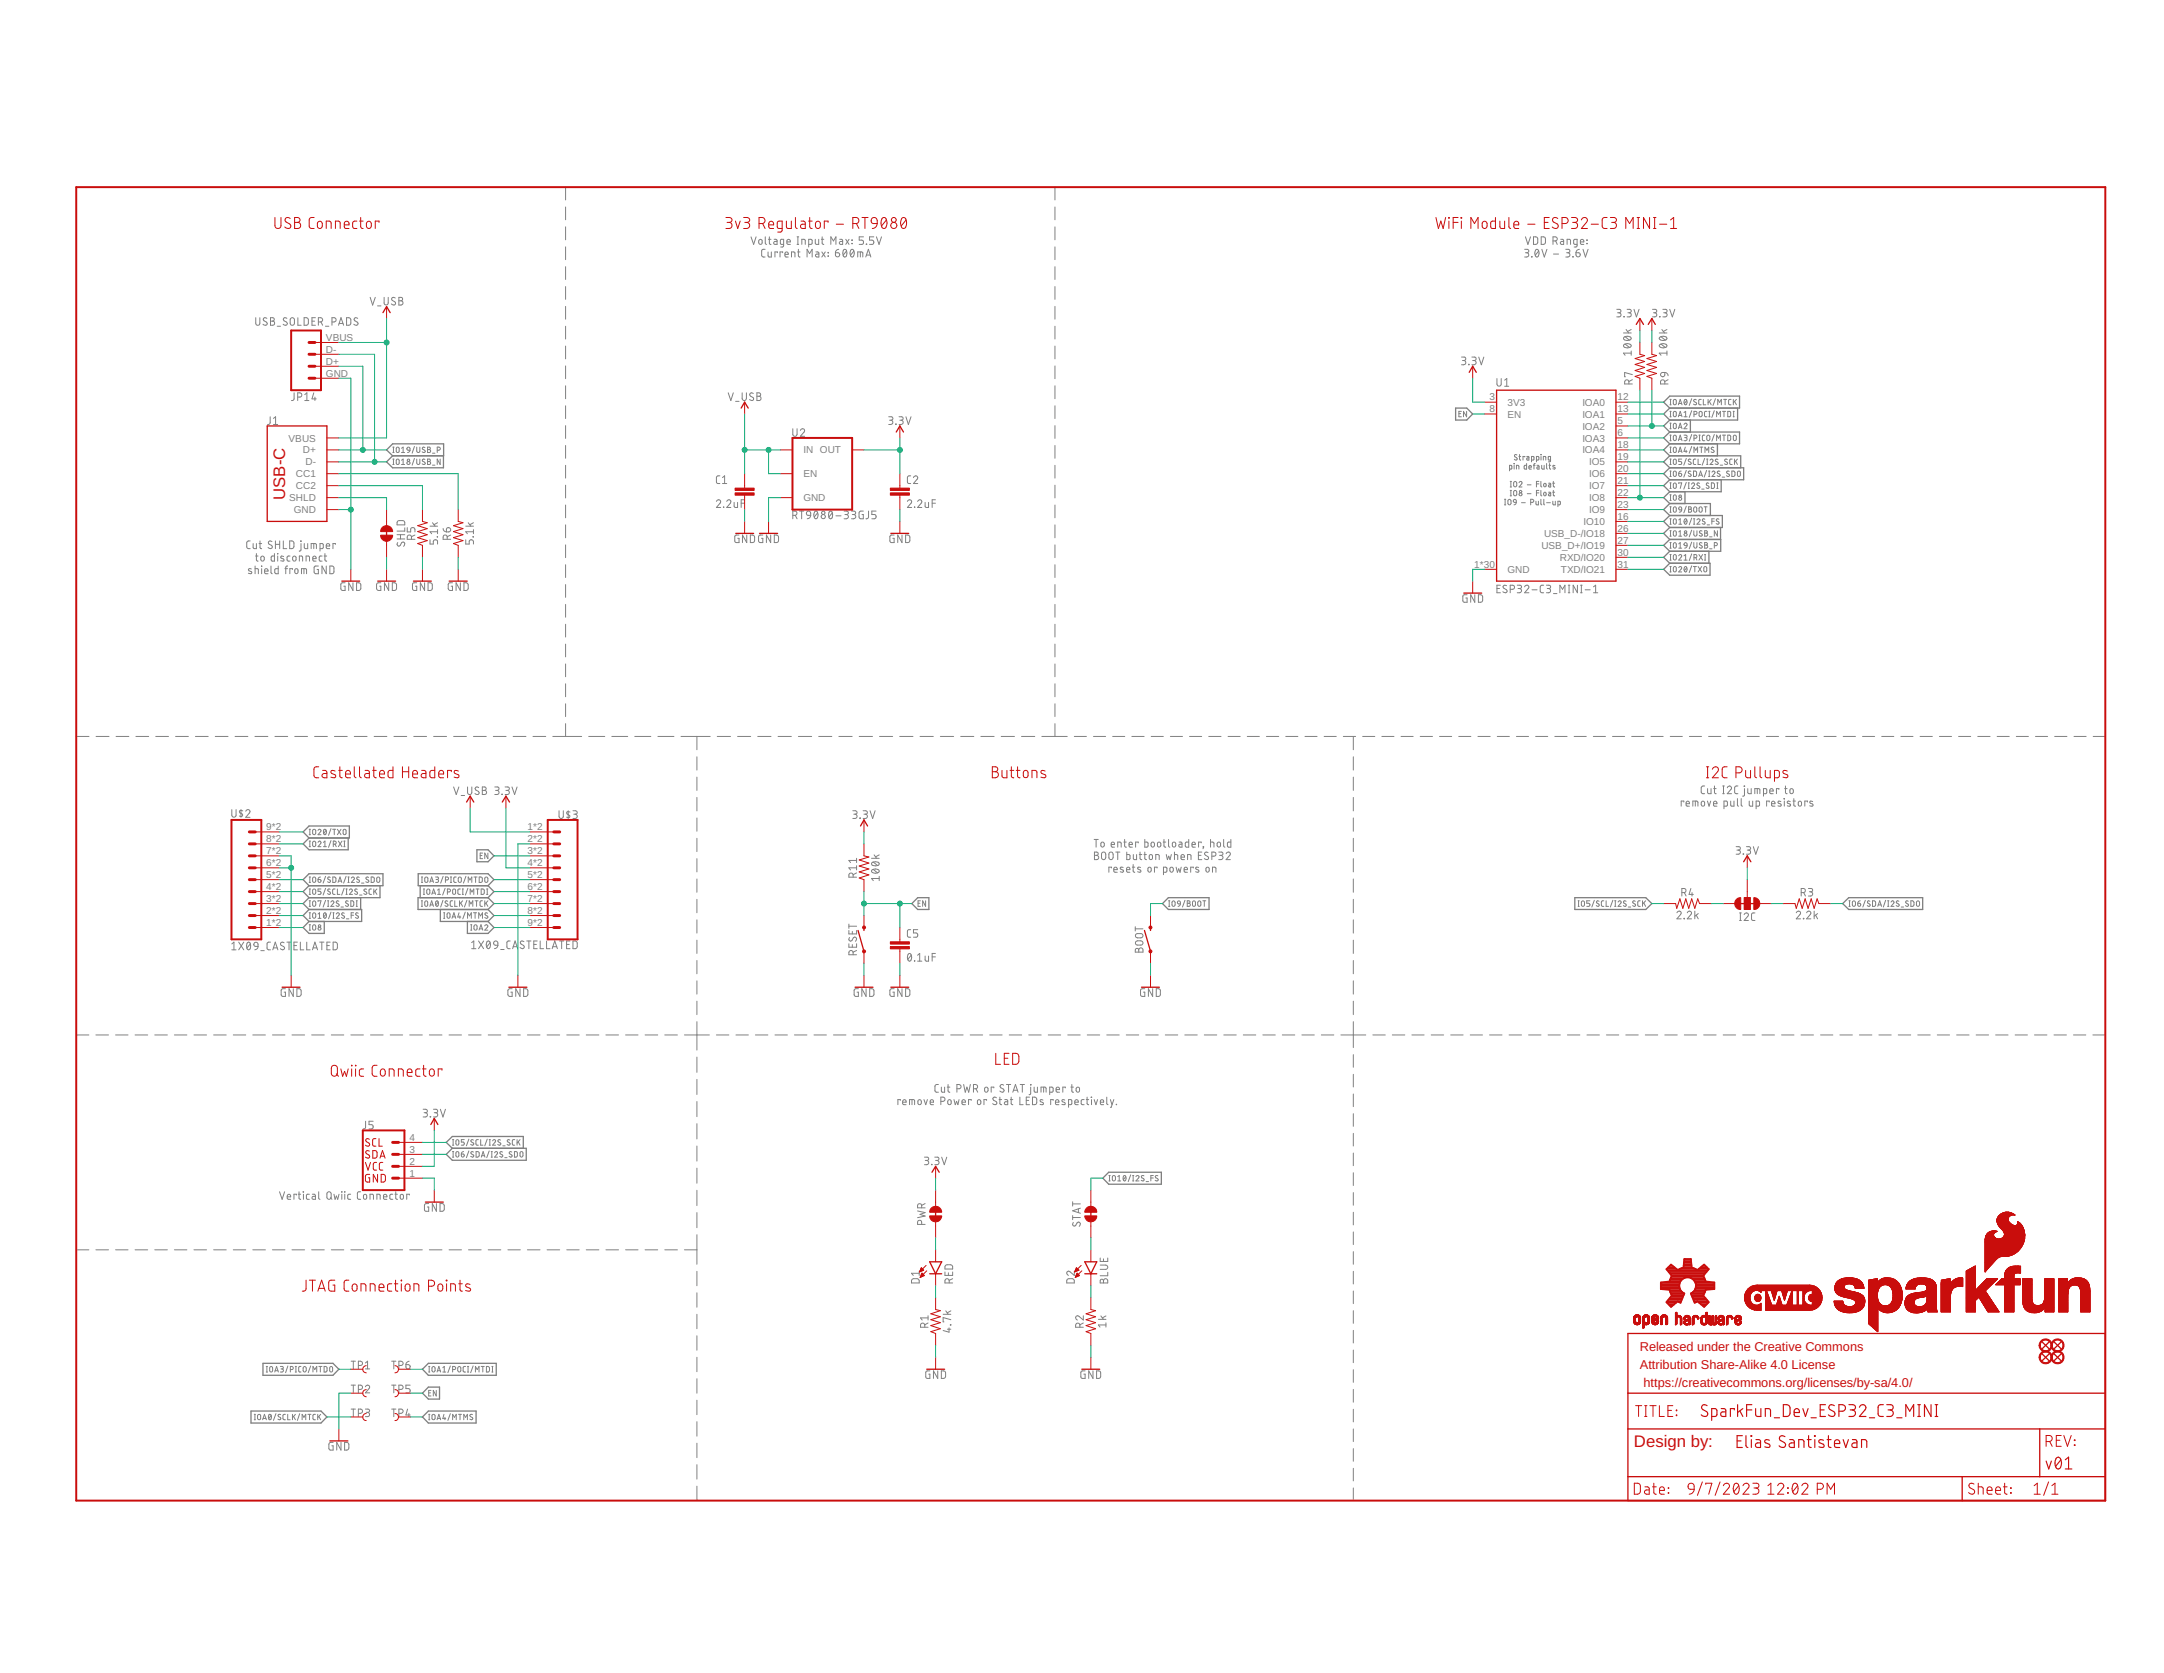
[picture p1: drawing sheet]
<svg xmlns="http://www.w3.org/2000/svg" width="279mm" height="216mm" viewBox="0 0 279 216" stroke-linecap="round" stroke-linejoin="round" font-family="sans-serif">
<defs><g id="words">
<g font-size="2.2" fill="#c90d0c">
<text x="36.8" y="64.5" transform="rotate(-90 36.8 64.5)">USB-C</text>
<text x="211" y="186.7">Design by:</text>
</g>
<g font-size="1.7" fill="#c90d0c">
<text x="211.7" y="174.4">Released under the Creative Commons</text>
<text x="211.7" y="176.7">Attribution Share-Alike 4.0 License</text>
<text x="212.2" y="179">https://creativecommons.org/licenses/by-sa/4.0/</text>
</g>
<g font-size="1.3" fill="#808080">
<text x="42.1" y="44">VBUS</text>
<text x="42.1" y="45.5">D-</text>
<text x="42.1" y="47.1">D+</text>
<text x="42.1" y="48.6">GND</text>
<text x="192.3" y="51.7">3</text>
<text x="192.3" y="53.2">8</text>
<text x="194.7" y="52.4">3V3</text>
<text x="194.7" y="53.9">EN</text>
<text x="204.3" y="52.4">IOA0</text>
<text x="204.3" y="53.9">IOA1</text>
<text x="208.9" y="51.7">12</text>
<text x="208.9" y="53.2">13</text>
<text x="37.3" y="57">VBUS</text>
<text x="39.1" y="58.5">D+</text>
<text x="103.7" y="58.5">IN OUT</text>
<text x="204.3" y="55.4">IOA2</text>
<text x="204.3" y="57">IOA3</text>
<text x="204.3" y="58.5">IOA4</text>
<text x="208.9" y="54.8">5</text>
<text x="208.9" y="56.3">6</text>
<text x="208.9" y="57.8">18</text>
<text x="208.9" y="59.4">19</text>
<text x="37.3" y="64.7">SHLD</text>
<text x="38.2" y="61.6">CC1</text>
<text x="38.2" y="63.1">CC2</text>
<text x="39.4" y="60.1">D-</text>
<text x="103.7" y="64.7">GND</text>
<text x="103.7" y="61.6">EN</text>
<text x="205.2" y="60.1">IO5</text>
<text x="205.2" y="61.6">IO6</text>
<text x="205.2" y="63.1">IO7</text>
<text x="205.2" y="64.7">IO8</text>
<text x="208.9" y="60.9">20</text>
<text x="208.9" y="62.5">21</text>
<text x="208.9" y="64">22</text>
<text x="208.9" y="65.5">23</text>
<text x="37.9" y="66.2">GND</text>
<text x="199" y="70.9">USB_D+/IO19</text>
<text x="199.4" y="69.3">USB_D-/IO18</text>
<text x="204.5" y="67.8">IO10</text>
<text x="205.2" y="66.2">IO9</text>
<text x="208.9" y="68.6">26</text>
<text x="208.9" y="70.2">27</text>
<text x="208.9" y="71.7">30</text>
<text x="208.9" y="67.1">16</text>
<text x="190.3" y="73.2">1*30</text>
<text x="194.7" y="73.9">GND</text>
<text x="201.4" y="72.4">RXD/IO20</text>
<text x="201.5" y="73.9">TXD/IO21</text>
<text x="208.9" y="73.2">31</text>
<text x="34.4" y="107.1">9*2</text>
<text x="68.1" y="107.1">1*2</text>
<text x="34.4" y="113.3">5*2</text>
<text x="34.4" y="111.8">6*2</text>
<text x="34.4" y="110.2">7*2</text>
<text x="34.4" y="108.7">8*2</text>
<text x="68.1" y="108.7">2*2</text>
<text x="68.1" y="110.2">3*2</text>
<text x="68.1" y="111.8">4*2</text>
<text x="68.1" y="113.3">5*2</text>
<text x="34.4" y="119.5">1*2</text>
<text x="34.4" y="117.9">2*2</text>
<text x="34.4" y="116.4">3*2</text>
<text x="34.4" y="114.9">4*2</text>
<text x="68.1" y="114.9">6*2</text>
<text x="68.1" y="116.4">7*2</text>
<text x="68.1" y="117.9">8*2</text>
<text x="68.1" y="119.5">9*2</text>
<text x="52.9" y="148.8">3</text>
<text x="52.9" y="147.2">4</text>
<text x="52.9" y="151.8">1</text>
<text x="52.9" y="150.3">2</text>
</g>
</g></defs>
<g fill="none" stroke="#808080" stroke-width=".13">
<path d="M47.8 38.4l.3 1 .4-1M48.7 39.5h.5M49.6 38.4v.7a.26 .26 0 0 0 .3 .3 .26 .26 0 0 0 .2-.3v-.7M51 38.5a.26 .26 0 0 0-.3-.1 .26 .26 0 0 0-.1 .3l.4 .2a.23 .23 0 0 1 .1 .3 .23 .23 0 0 1-.2 .2l-.4-.2M51.5 38.4h.4a.23 .23 0 0 1 .1 .2 .23 .23 0 0 1-.2 .2 .28 .28 0 0 1 .2 .3 .28 .28 0 0 1-.2 .3h-.3zM51.5 38.8h.3M73 24.2v1.6M73 26.7v1.7M73 29.3v1.6M73 31.9v1.6M73 34.4v1.7M73 37v1.6"/>
<path d="M73 39.5v1.7M97 30.6l.3 .9 .3-.9M98 31a.22 .22 0 0 1 .2-.1 .22 .22 0 0 1 .2 .2v.2a.22 .22 0 0 1-.2 .2 .22 .22 0 0 1-.2-.2zM98.8 32.2h-.4l-.1 .2 .1 .6 .2 .2h.2M98.8 30.6v.8l.2 .1M99.2 32.5v.5l.1 .2h.3v-.7M99.2 30.9h.3M99.3 30.6v.8l.1 .1h.1M99.9 30.9h.3l.1 .2v.4h-.3l-.1-.2 .4-.1M100.4 32.6v-.1h-.3v.7M101 32.6v-.1h-.3v.7M101.2 31.5h-.4v-.6h.4v.8l-.1 .2h-.3"/>
<path d="M101.3 32.8h.5a.22 .22 0 0 0-.2-.3 .22 .22 0 0 0-.3 .2l.1 .4 .4 .1M101.6 31.2h.4a.23 .23 0 0 0-.1-.3 .23 .23 0 0 0-.3 .2v.4h.4M102.2 33.2v-.7l.4 .1v.6M102.9 30.6h.2M102.9 31.5h.2M103 32.5h.3M103 30.6v.9M103.1 32.2v.8l.2 .2M103.5 31.5v-.6l.4 .1 .1 .5M104.2 33.2v-1l.3 .5 .4-.5v1M104.4 31.5h.4l.1-.4-.1-.2h-.4v1M105.3 30.9v.6h.1h.3v-.6"/>
<path d="M105.3 32.5h.3l.1 .2v.5l-.3-.1-.1-.2 .4-.1M106 30.9h.4M106.1 32.5l.5 .7M106.2 30.6v.8l.2 .1M106.6 32.5l-.5 .7M106.9 32.6h.1zM106.9 33l.1 .1zM107.3 31.5v-.9l.3 .5 .3-.5v.9M107.9 32.6h.3a.27 .27 0 0 1 .2 .3 .27 .27 0 0 1-.3 .2 .27 .27 0 0 1-.2-.2zM108.3 32.2a.43 .43 0 0 0-.4 .4M108.4 30.9h.3l.1 .2v.4h-.3l-.1-.2 .1-.1h.3M108.9 32.2h.2a.59 .59 0 0 1 0 1 .68 .68 0 0 1-.2-1z"/>
<path d="M109.2 30.9l.4 .6M109.3 32.4l-.4 .5M109.6 30.9l-.4 .6M109.9 32.2h.1a.59 .59 0 0 1 0 1 .63 .63 0 0 1-.1-1zM110 31.4v.1zM110 31h.1M110.3 32.4l-.5 .5M110.7 33.2v-.7l.7 .1v.6M111.1 32.5v.7M111.5 30.6h-.6v.4h.4a.28 .28 0 0 1 .2 .3 .28 .28 0 0 1-.2 .2h-.4M111.8 33.2l.3-1 .3 1M111.8 31.5h.1z"/>
<path d="M111.9 32.9h.5M112.8 30.6h-.5v.4h.3a.28 .28 0 0 1 .2 .3 .28 .28 0 0 1-.2 .2h-.3M113.2 30.6l.3 .9 .3-.9M136.2 24.2v1.6M136.2 26.7v1.7M136.2 29.3v1.6M136.2 31.9v1.6M136.2 34.4v1.7M136.2 37v1.6M136.2 39.5v1.7M196.8 32.2h.4a.22 .22 0 0 1 .2 .3l-.4 .1M197 30.6l.3 .9 .3-.9"/>
<path d="M197.1 32.6a.28 .28 0 0 1 .3 .3 .28 .28 0 0 1-.3 .3h-.3M197.8 33.1v.1zM198 30.6h.4l.1 .1v.6l-.1 .2h-.4zM198.3 32.2h.1a.59 .59 0 0 1 0 1 .63 .63 0 0 1-.1-1zM198.7 32.4l-.5 .5M199 30.6h.3a.23 .23 0 0 1 .2 .2v.7h-.5zM199.1 32.2l.3 1 .3-1M200.5 31.1h.3a.27 .27 0 0 0 .3-.3 .27 .27 0 0 0-.3-.2h-.3v.9M200.6 32.8h.6M200.9 31.1l.2 .4M201.5 30.9h.3l.1 .2v.4h-.4l-.1-.2 .1-.1h.4M202.2 32.2h.4a.23 .23 0 0 1 .1 .2 .23 .23 0 0 1-.2 .2h-.2"/>
<path d="M202.3 31.5v-.6l.5 .1v.5M202.4 32.6a.28 .28 0 0 1 .3 .3 .28 .28 0 0 1-.3 .3h-.2M203.1 33.1v.1zM203.5 32.6h.3a.28 .28 0 0 1 .2 .3 .28 .28 0 0 1-.3 .3 .28 .28 0 0 1-.2-.3zM203.6 31.5h-.4v-.4l.1-.2h.3v.8l-.1 .2h-.3M203.9 32.2a.43 .43 0 0 0-.4 .4M204 31.2h.5a.23 .23 0 0 0-.2-.3 .23 .23 0 0 0-.3 .2l.1 .4h.4M204.4 32.2l.3 1 .3-1M204.9 31h.1M204.9 31.4v.1zM208.7 39.9h.4a.22 .22 0 0 1 .2 .2 .22 .22 0 0 1-.1 .2l-.3 .1M210.1 39.9h.3a.22 .22 0 0 1 .2 .2 .22 .22 0 0 1-.2 .3h-.2"/>
<path d="M211 39.9l.3 1 .3-1M213.4 39.9h.3a.22 .22 0 0 1 .2 .2 .22 .22 0 0 1-.2 .3h-.2M214.7 39.9h.3a.22 .22 0 0 1 .2 .2 .22 .22 0 0 1-.2 .3h-.2M215.6 39.9l.3 1 .3-1M33 41v.7a.27 .27 0 0 0 .3 .3 .27 .27 0 0 0 .2-.3v-.7M34.5 41.1a.25 .25 0 0 0-.4-.1 .25 .25 0 0 0-.1 .3l.4 .3a.22 .22 0 0 1 .1 .2 .22 .22 0 0 1-.2 .2l-.3-.2M34.9 53.8v.7a.27 .27 0 0 1-.4 .3M34.9 41h.3a.22 .22 0 0 1 .2 .2 .22 .22 0 0 1-.2 .2 .26 .26 0 0 1 .3 .3 .26 .26 0 0 1-.3 .3h-.3zM34.9 41.4h.3M35.3 54l.3-.2v1M35.3 54.8h.6M35.8 42.1h.4"/>
<path d="M37 41.1a.27 .27 0 0 0-.2-.1 .27 .27 0 0 0-.2 .2l.1 .2 .3 .2a.22 .22 0 0 1 .1 .2 .22 .22 0 0 1-.2 .2l-.3-.2M37.5 41.1a.28 .28 0 0 1 .3-.1 .28 .28 0 0 1 .2 .3v.4a.28 .28 0 0 1-.3 .3 .28 .28 0 0 1-.2-.3zM38 50.7v.8l-.2 .2h-.2M38.4 51.2h.3a.28 .28 0 0 0 .3-.2 .28 .28 0 0 0-.3-.3h-.3v1M38.5 41v1h.4M39.3 41h.3l.2 .2v.5l-.2 .3h-.3zM39.3 51.7h.6M39.3 50.9l.3-.2v1M40.3 41.4h.3M40.5 50.7l-.2 .8h.5M40.7 51.2v.5M40.7 41h-.4v1h.4"/>
<path d="M41.1 41.6h.3a.28 .28 0 0 0 .3-.3 .28 .28 0 0 0-.3-.3h-.3v1M41.4 41.6l.3 .4M42 42.1h.5M42.9 41.6h.2a.28 .28 0 0 0 .3-.3 .28 .28 0 0 0-.3-.3h-.2v1M43.7 42l.3-1 .4 1M43.8 41.7h.5M44.7 41h.4l.2 .2v.5l-.2 .3h-.4zM46.2 41.1a.25 .25 0 0 0-.3-.1 .25 .25 0 0 0-.2 .3l.4 .3a.22 .22 0 0 1 .1 .2 .22 .22 0 0 1-.2 .2l-.3-.2M50.7 59.9h.2M50.7 59.2h.2M50.7 58.4h.2M50.7 57.7h.2"/>
<path d="M50.8 57.7v.7M50.8 59.2v.7M51.2 59.3a.19 .19 0 0 1 .2 0 .19 .19 0 0 1 .1 .1v.4a.19 .19 0 0 1-.1 .1 .19 .19 0 0 1-.2-.1zM51.2 57.7a.19 .19 0 0 1 .2 0 .19 .19 0 0 1 .1 .2v.3a.19 .19 0 0 1-.1 .2 .19 .19 0 0 1-.2-.2zM51.8 59.9h.4M51.8 59.4l.2-.2v.7M51.8 57.8l.2-.1v.7M51.8 58.4h.4M52.6 57.8a.2 .2 0 0 1 .2-.1 .2 .2 0 0 1 .1 .2v.2h-.2l-.1-.1zM52.9 58.1l-.1 .2-.2 .1M53.5 59.2l-.3 .8M53.5 57.6l-.3 .9"/>
<path d="M53.8 59.2v.6l.2 .1h.2v-.7M53.8 57.7v.5l.2 .2 .2-.1v-.6M54.9 59.3l-.2-.1-.2 .2 .4 .3v.2h-.2h-.2M54.9 57.8l-.2-.1-.2 .1 .4 .4v.1l-.2 .1-.2-.1M55.2 59.2l.4 .2-.2 .2a.19 .19 0 0 1 .2 .2 .19 .19 0 0 1-.2 .1h-.2zM55.2 57.7l.4 .1-.2 .2a.19 .19 0 0 1 .2 .2 .19 .19 0 0 1-.2 .2h-.2zM55.2 59.6h.2M55.2 58h.2M55.8 58.5h.4M56.5 58.1l.3-.1v-.2l-.3-.1v.7M56.8 59.2v.7l-.3-.7v.7M73 42.1v1.7"/>
<path d="M73 44.7v1.6M73 47.2v1.7M73 49.8v1.7M73 52.4v1.6M73 54.9v1.7M73 57.5v1.6M94 50.7l.4 1 .3-1M95 51.8h.4M95.8 50.7v.7a.28 .28 0 0 0 .3 .3 .28 .28 0 0 0 .3-.3v-.7M97.3 50.8a.26 .26 0 0 0-.4-.1 .26 .26 0 0 0-.1 .3l.4 .3a.22 .22 0 0 1 .1 .2 .22 .22 0 0 1-.2 .2l-.3-.1M97.7 50.7h.3a.22 .22 0 0 1 .2 .2 .22 .22 0 0 1-.2 .2 .28 .28 0 0 1 .3 .3 .28 .28 0 0 1-.3 .3h-.3zM97.7 51.1h.3"/>
<path d="M102.4 55.3v.7a.28 .28 0 0 0 .2 .3 .28 .28 0 0 0 .3-.3v-.7M103.3 55.5a.27 .27 0 0 1 .4-.2 .27 .27 0 0 1 .1 .5l-.5 .5h.6M114.7 53.8h.4a.22 .22 0 0 1 .2 .1 .22 .22 0 0 1-.1 .3h-.3M115 54.2a.28 .28 0 0 1 .3 .3 .28 .28 0 0 1-.3 .3h-.3M115.7 54.7v.1zM116.1 53.8h.4a.23 .23 0 0 1 .1 .3 .23 .23 0 0 1-.2 .1h-.2M116.4 54.2a.28 .28 0 0 1 .2 .3 .28 .28 0 0 1-.2 .3h-.3M117 53.8l.3 1 .3-1M136.2 42.1v1.7M136.2 44.7v1.6M136.2 47.2v1.7M136.2 49.8v1.7"/>
<path d="M136.2 52.4v1.6M136.2 54.9v1.7M136.2 57.5v1.6M188.4 53.4h.2M188.7 53.1h-.3v.7h.3M188.7 46.1h.4a.23 .23 0 0 1 .1 .3 .23 .23 0 0 1-.2 .1h-.2M189 46.5a.28 .28 0 0 1 .3 .3 .28 .28 0 0 1-.3 .3h-.3M189.4 53.1v.7l-.4-.7v.7M189.6 47l.1 .1zM190 46.1h.5a.23 .23 0 0 1 .1 .3 .23 .23 0 0 1-.2 .1h-.3M190.3 46.5a.28 .28 0 0 1 .3 .3 .28 .28 0 0 1-.3 .3h-.3M190.9 46.1l.4 1 .3-1"/>
<path d="M193.3 48.9v.7a.28 .28 0 0 0 .2 .2 .28 .28 0 0 0 .3-.2v-.7M194.3 49.1l.2-.2v.9M194.3 49.8h.5M195.5 59.8h.1M195.9 58.7h-.3l-.1 .1 .4 .3v.2l-.2 .1-.2-.1M196.1 58.9h.2M196.2 58.7v.5l.1 .2M196.9 59l-.3-.1v.5M197.1 59.8v.7h-.2l-.1-.1v-.3l.3-.1M197.1 58.9h.3v.5h-.3v-.3h.3M197.7 59.4l.3-.1v-.4h-.3v.7M198.2 59.8l-.1 .1v.6"/>
<path d="M198.4 59.4l.3-.1-.1-.4h-.2v.7M199 58.7h.1M199 58.9v.5M199.3 59.4v-.5h.3v.5M199.7 59.8v.6l.1 .1M200.1 59.8v.6l.1 .1M200.2 59.4l-.3-.1v-.4h.3v.6l-.3 .1M209 40.4a.27 .27 0 0 1 .3 .2 .27 .27 0 0 1-.3 .3h-.3M209.6 43h1M209.7 40.9h.1M209.7 44.5a.63 .63 0 0 1 .9 .1 .59 .59 0 0 1-1 0zM209.7 43.5a.63 .63 0 0 1 .9 .2 .59 .59 0 0 1-1 0z"/>
<path d="M209.8 44.4l.6 .4M209.8 43.5l.6 .4M210 42.5l.3 .5M210.3 49.6v-.3a.28 .28 0 0 0-.3-.3 .28 .28 0 0 0-.2 .3v.3h1M210.4 40.4a.26 .26 0 0 1 .2 .2 .26 .26 0 0 1-.2 .3h-.3M210.6 45.6h-1l.2 .2M210.6 45.3v.5M210.6 42.5l-.5 .3M210.8 48.3l-1-.2v.5h.1M210.8 49l-.5 .2M213.6 40.4a.27 .27 0 0 1 .3 .2 .27 .27 0 0 1-.3 .3h-.2M214.2 43h1"/>
<path d="M214.2 44.5a.63 .63 0 0 1 1 .1 .59 .59 0 0 1-1 0zM214.2 43.6a.63 .63 0 0 1 1 .1 .59 .59 0 0 1-1 0zM214.3 40.9h.1M214.5 48.2v-.1h.4v.3a.27 .27 0 0 1-.3 .2 .27 .27 0 0 1-.1-.4zM214.5 44.4l.5 .4M214.5 43.5l.5 .4M214.6 42.5l.3 .5M214.9 49.6v-.3a.28 .28 0 0 0-.2-.3 .28 .28 0 0 0-.3 .3v.3h1M214.9 48.1a.43 .43 0 0 1 .5 .4M215 40.4a.27 .27 0 0 1 .2 .2 .27 .27 0 0 1-.2 .3h-.3M215.2 45.6h-1l.3 .2M215.2 45.3v.5"/>
<path d="M215.2 42.5l-.4 .3M215.4 49l-.5 .2M215.6 53.8h.2M215.6 59.9h.2M215.6 59.2h.2M215.6 58.4h.2M215.6 57.7h.2M215.6 53.1h.2M215.6 55.3h.2M215.6 54.6h.2M215.6 56.9h.2M215.6 56.2h.2"/>
<path d="M215.6 52.2h.2M215.6 51.5h.2M215.7 51.5v.7M215.7 53.1v.7M215.7 54.6v.7M215.7 56.2v.7M215.7 57.7v.7M215.7 59.2v.7M216.1 54.7l.1-.1 .2 .1v.4l-.1 .2-.2-.1zM216.1 53.2l.1-.1 .2 .1v.4l-.1 .2-.2-.1zM216.1 51.6l.1-.1 .2 .1v.4l-.1 .2h-.2zM216.1 59.3l.1-.1 .2 .1v.5l-.1 .1h-.2z"/>
<path d="M216.2 56.2h.1l.1 .1v.5l-.2 .1-.2-.2v-.4zM216.2 57.7l.2 .1v.4l-.1 .2-.2-.1-.1-.4zM216.7 55.3l.2-.7 .3 .7M216.7 56.9l.2-.7 .3 .7M216.7 53.8l.2-.7 .3 .7M216.7 52.2l.2-.7 .3 .7M216.7 58.4l.2-.7 .3 .7M216.8 55.1h.3M216.8 56.7h.3M216.8 53.6h.3M216.8 52.1h.3M216.8 58.2h.3"/>
<path d="M217.1 59.2h-.4v.4h.4v.1v.2h-.4M217.4 54.8l.3-.2 .1 .1v.2l-.4 .4h.4M217.4 56.2h.3l.1 .1v.2h-.3M217.4 53.8h.4M217.4 53.2l.2-.1v.7M217.6 51.6v-.1a.42 .42 0 0 1 0 .7h-.1l-.1-.3zM217.6 57.7l-.2 .6h.4M217.6 56.5l.2 .1v.2l-.4 .1M217.7 58.1v.3M217.7 59.2l-.3 .8M217.8 51.7l-.3 .4M218.3 59.3l-.2-.1-.1 .2 .3 .3v.2h-.1h-.2"/>
<path d="M218.4 56.1l-.3 .8M218.4 53l-.3 .9M218.4 51.5l-.3 .8M218.4 57.6l-.3 .9M218.7 56.6l.3-.1a.2 .2 0 0 0 .1-.2 .2 .2 0 0 0-.2-.1h-.2v.7M218.7 53.5h.2a.19 .19 0 0 0 .2-.2 .19 .19 0 0 0-.1-.2h-.3v.7M218.7 58.4v-.7l.2 .4 .3-.4v.7M218.9 59.2l-.2 .1-.1 .1 .1 .5h.2M219 51.6l-.2-.1-.1 .2 .3 .3v.2h-.1h-.2M219.2 59.2v.7h.4M219.4 56.9h.1M219.4 56.2h.1"/>
<path d="M219.4 53.2l.2-.1 .1 .1 .1 .4-.1 .2-.3-.1zM219.4 56.2v.7M219.5 57.7h.4M219.6 51.5l-.2 .1-.1 .1 .1 .5h.2M219.7 57.7v.7M219.9 51.5v.7h.3M220.1 59.2l-.3 .8M220.1 56.2h-.2l-.1 .1v.5l.3 .1M220.1 58.4v-.7l.3 .4 .2-.4v.7M220.3 59.9h.2M220.3 59.2h.2M220.4 56.3l.3-.1 .1 .1-.1 .5-.1 .1-.2-.1z"/>
<path d="M220.4 53.1h-.2l-.1 .1v.5l.3 .1M220.4 59.2v.7M220.5 51.5v.7M220.6 53.8h.2M220.6 53.1h.2M220.7 53.1v.7M220.7 51.8l.2 .4M220.8 59.4a.2 .2 0 0 1 .3-.1 .2 .2 0 0 1 0 .3l-.3 .3h.4M220.9 51.5l-.4 .5M221.3 57.8l-.2-.1-.2 .1 .4 .4v.1l-.2 .1-.2-.1M221.3 56.1l-.3 .8M221.3 53l-.3 .9"/>
<path d="M221.5 51.5l-.3 .8M221.6 53.8v-.7l.3 .4 .2-.4v.7M221.6 56.9v-.7l.3 .4 .2-.4v.7M221.8 52.2v-.7l.2 .4 .2-.4v.7M221.8 59.3l-.2-.1-.1 .2 .3 .3v.2h-.1h-.3M222.4 53.1h.4M222.4 56.2h.4M222.5 51.5h.4M222.6 53.1v.7M222.6 56.2v.7M222.7 51.5v.7M223 59.3l-.2-.1-.1 .2 .3 .3v.2h-.1h-.2"/>
<path d="M223.1 56.2l.3 .1v.5l-.1 .1h-.2zM223.1 53.1l.3 .1 .1 .4-.1 .2h-.3zM223.5 51.5l-.2 .1-.1 .1v.5h.3M223.6 59.2l-.2 .1-.1 .1 .1 .5h.2M223.8 53.8h.1M223.8 53.1h.1M223.8 51.5v.7M223.8 53.1v.7M223.9 56.2a.19 .19 0 0 1 .2 0 .19 .19 0 0 1 .1 .1v.4a.19 .19 0 0 1-.2 .2 .19 .19 0 0 1-.2-.1v-.5zM223.9 59.2v.7M224 51.8l.2 .4M224.1 59.5l.2 .4"/>
<path d="M224.2 51.5l-.4 .5M224.3 59.2l-.4 .5M32.3 69.8h-.3l-.1 .2v.7l.4 .1M32.4 73.4h-.2l-.1 .1 .1 .2 .3 .1v.2h-.4M32.7 70.1v.6l.2 .1h.2v-.7M32.9 73.4h.4l.1 .6M32.9 73v1M33 71.8h.3M33.1 71.4v.8l.2 .2M33.4 70.1h.4M33.6 69.8v.8v.2h.2M33.7 71.9l.1-.1a.22 .22 0 0 1 .3 .2v.3a.22 .22 0 0 1-.3 .1 .22 .22 0 0 1-.1-.2z"/>
<path d="M33.8 73v.1zM33.8 73.4v.6M34.2 73.7h.4v-.1a.22 .22 0 0 0-.2-.2 .22 .22 0 0 0-.2 .2v.4h.4M35 73v.9l.2 .1M35.1 69.9a.26 .26 0 0 0-.3-.1 .26 .26 0 0 0-.1 .3l.4 .3a.23 .23 0 0 1 .1 .2 .23 .23 0 0 1-.3 .2l-.3-.1M35.4 71.4v1h-.3l-.1-.6h.4M35.6 69.8v1M35.6 70.3h.5M35.8 71.4h.1M35.9 71.8v.6M35.9 73v1h-.3l-.1-.1v-.5h.4M36.1 69.8v1"/>
<path d="M36.6 69.8v1h.4M36.6 71.8h-.2l-.2 .2 .5 .2-.1 .2h-.4M36.8 73.4h.3M37.1 73l-.1 .1-.1 .1v.8M37.4 69.8h.4l.1 .2 .1 .5-.2 .3h-.4zM37.4 71.8h-.3v.1v.4l.3 .1M37.8 73.5v-.1h-.4v.6M37.9 71.8a.22 .22 0 0 1 .3 .2v.3a.23 .23 0 0 1-.2 .1 .23 .23 0 0 1-.2-.2zM38.1 73.5a.22 .22 0 0 1 .2-.1 .22 .22 0 0 1 .2 .2v.2a.21 .21 0 0 1-.2 .2 .21 .21 0 0 1-.2-.2zM38.7 72.4v-.6h.4v.6M38.8 69.8l.1 .1zM38.9 70.1v.9l-.3 .1"/>
<path d="M38.9 74v-.6h.7v.6M39.2 73.4v.6M39.3 70.1v.6l.2 .1h.2v-.7M39.5 72.4v-.6h.4l.1 .6M40.2 70.8v-.7l.6 .1 .1 .1v.5M40.4 72.1h.4a.22 .22 0 0 0-.1-.3 .22 .22 0 0 0-.3 .2v.3l.4 .1M40.5 70.1v.7M41.1 73l-.4 .1-.1 .1v.6l.1 .2h.4v-.5h-.2M41.3 70.8l.4-.1v-.4v-.1l-.4-.1v1M41.6 71.8h-.3l-.1 .1 .1 .5h.3M41.8 71.8h.4M42 71.4v.8v.2h.2"/>
<path d="M42.1 70.5h.5a.23 .23 0 0 0-.2-.4 .23 .23 0 0 0-.3 .3l.1 .4h.4M42.1 73v1l-.5-1v1M42.6 73l.4 .1 .1 .1v.7l-.1 .1h-.4zM43.3 70.3v-.2h-.3v.7M44.6 75.2h-.4l-.2 .1v.7l.1 .2h.5v-.6h-.2M45.6 75.2v1l-.6-1v1M46 75.2h.4l.2 .2v.5l-.2 .3h-.4zM49.2 75.2h-.5v.1l-.1 .7 .1 .2h.5v-.6h-.2M50.2 75.2v1l-.6-1v1M50.7 75.2h.3l.2 .2v.5l-.2 .3h-.3zM51.3 69.6h1M51.3 69h1"/>
<path d="M51.4 70l-.1 .1a.23 .23 0 0 0 .1 .3 .23 .23 0 0 0 .3 0l.1-.3a.23 .23 0 0 1 .3-.1 .23 .23 0 0 1 .2 .2l-.2 .3M51.4 67.2h.8l.1 .5h-1zM51.7 69v.6M52.3 68.1v.4h-1M52.6 68.1v.5h.4v-.3a.28 .28 0 0 1 .3-.2 .28 .28 0 0 1 .3 .2v.3M53.1 69.6v-.3a.28 .28 0 0 0-.2-.3 .28 .28 0 0 0-.3 .3v.3h1M53.6 69l-.5 .3M53.8 75.2h-.3l-.2 .1v.7l.1 .2h.4v-.6h-.2M54.8 75.2v1l-.5-1v1M55.3 75.2h.3l.2 .2v.5l-.2 .3h-.3zM55.5 69.7v.5h.4v-.3a.28 .28 0 0 1 .3-.2 .28 .28 0 0 1 .3 .2v.3M55.5 67.9h1"/>
<path d="M55.8 60h.4M55.8 67.5l.4 .4M56.5 69.3h.1M56.5 68.3v.6M56.5 68.6h-1l.2 .3M56.5 67.5l-.5 .2M57.2 68.2a.43 .43 0 0 0 .4 .4M57.7 69.6v-.3a.27 .27 0 0 0-.2-.3 .27 .27 0 0 0-.3 .3v.3h1M57.7 68.1a.29 .29 0 0 1 .5 .2 .29 .29 0 0 1-.3 .3h-.3v-.3zM58.2 69l-.5 .3M58.4 75.2h-.4l-.1 .2v.7l.2 .1h.3v-.6h-.1M59.4 75.2v1l-.5-1v1"/>
<path d="M59.9 75.2h.4l.1 .2 .1 .5-.2 .3h-.4zM60.1 69.7v.5h.5v-.4l.2-.1 .3 .1v.4M60.1 67.9h1M60.5 67.5l.3 .4M61.1 69.3h.1M61.1 68.6h-1l.2 .3M61.1 68.3v.6M61.1 67.5l-.4 .2M73 60v1.7M73 62.6v1.7M73 65.2v1.6M73 67.7v1.7"/>
<path d="M73 70.3v1.7M73 72.9v1.6M73 75.4v1.7M73 78v1.7M92.5 64.7a.27 .27 0 0 1 .4-.2 .27 .27 0 0 1 .1 .4l-.5 .6h.5M92.9 61.4h-.3l-.1 .2v.7l.4 .1M93.3 62.4h.5M93.3 61.6l.3-.2v1M93.4 65.4l.1 .1zM93.8 64.7a.27 .27 0 0 1 .4-.2 .27 .27 0 0 1 .1 .4l-.5 .6h.6M94.8 64.8v.5l.2 .2h.2v-.7M95.4 69l-.4 .1-.1 .1v.6l.1 .2h.4v-.5h-.2"/>
<path d="M95.7 64.9h.4M96.1 64.5h-.4v1M96.4 69v1l-.5-1v1M96.9 69l.4 .1 .1 .1v.5l-.1 .3h-.4zM98.5 69l-.5 .1v.1l-.1 .6 .1 .2h.5v-.5h-.2M99.5 69v1l-.5-1v1M100 69l.4 .1 .1 .1v.5l-.1 .3h-.4zM102.4 66.5h.2a.28 .28 0 0 0 .3-.3 .28 .28 0 0 0-.3-.2h-.2v1M102.7 66.5l.2 .5M103.2 66h.6M103.5 66v1M104.1 66.1a.28 .28 0 0 1 .4-.1 .28 .28 0 0 1 .2 .2v.3h-.5z"/>
<path d="M104.7 66.5a.43 .43 0 0 1-.5 .5M105.2 66h.1a.59 .59 0 0 1 0 1 .63 .63 0 0 1-.1-1zM105.6 66.2l-.5 .5M107.1 66h.2a.61 .61 0 0 1 0 1 .65 .65 0 0 1-.2-1zM107.5 66.2l-.5 .5M107.9 66.6h.7M109 66h.3l.2 .1v.2l-.4 .1M109.3 66.4a.28 .28 0 0 1 .2 .3 .28 .28 0 0 1-.2 .3h-.3M109.9 66h.5l.1 .2-.1 .2h-.4M110.2 66.4a.28 .28 0 0 1 .3 .3 .28 .28 0 0 1-.3 .3h-.3M111.5 66h-.4l-.1 .1-.1 .6 .1 .2 .5 .1v-.6h-.2M112.1 66v.8l-.3 .2"/>
<path d="M113.1 66h-.5v.4h.4l.1 .2a.27 .27 0 0 1-.2 .4h-.3M115.4 69l-.4 .1-.1 .1v.6l.1 .2h.4v-.5h-.1M116.5 69v1l-.6-1v1M116.9 69l.4 .1 .2 .1v.5l-.2 .3h-.4zM117.2 64.7a.27 .27 0 0 1 .3-.2 .27 .27 0 0 1 .1 .4l-.4 .6h.5M117.6 61.4h-.3l-.1 .2v.7l.4 .1M117.9 61.6a.27 .27 0 0 1 .4-.2 .27 .27 0 0 1 .1 .4l-.5 .6h.6M118.1 65.4v.1zM118.5 64.7a.27 .27 0 0 1 .4-.2 .27 .27 0 0 1 0 .4l-.4 .6h.5M119.4 64.8l.1 .6 .1 .1h.3v-.7M120.4 64.9h.4M120.8 64.5h-.4v1"/>
<path d="M136.2 60v1.7M136.2 62.6v1.7M136.2 65.2v1.6M136.2 67.7v1.7M136.2 70.3v1.7M136.2 72.9v1.6M136.2 75.4v1.7M136.2 78v1.7M189.4 76.8h-.4l-.1 .1v.6l.1 .2h.4v-.5h-.1M190.4 76.8v.9l-.5-.9v.9M190.9 76.8h.4l.1 .1v.5l-.1 .3h-.4zM193.3 75.9h.3"/>
<path d="M193.7 75.5h-.4v1h.4M194.2 65.2h.2M194.2 64.4h.2M194.3 64.4v.8M194.5 75.6l-.1-.1a.23 .23 0 0 0-.3 .1 .23 .23 0 0 0 0 .2l.4 .3a.22 .22 0 0 1 .1 .2 .22 .22 0 0 1-.2 .2l-.4-.1M194.7 64.5l.2-.1 .2 .1v.5l-.1 .1-.3-.1zM194.9 60.5h.3v-.3l-.1-.2h-.2v.8M195 76.1h.3a.27 .27 0 0 0 .2-.3 .27 .27 0 0 0-.2-.3h-.3v1M195 62.8h.2M195 62.1h.2M195 64h.2M195 63.3h.2"/>
<path d="M195.1 62.1v.7M195.1 63.3v.7M195.4 64.5l.2-.1 .1 .1 .1 .3h-.3zM195.5 62.2l.1-.1 .2 .2v.4l-.2 .1-.1-.1zM195.5 63.4l.2-.1 .1 .2v.3l-.1 .2-.2-.1zM195.5 60v.5M195.8 64.8a.29 .29 0 0 1-.3 .4M195.8 60.5v-.5l.3 .1v.4M195.9 75.5h.3a.21 .21 0 0 1 .2 .2 .21 .21 0 0 1-.2 .2h-.2M196.1 62.3a.19 .19 0 0 1 .3-.2 .19 .19 0 0 1 .1 .3l-.4 .4h.4M196.2 75.9a.28 .28 0 0 1 .3 .3 .28 .28 0 0 1-.3 .3h-.3M196.4 64.9h.5"/>
<path d="M196.8 75.7a.27 .27 0 0 1 .4-.2 .27 .27 0 0 1 .1 .4l-.5 .6h.6M197.2 62.6h.5M197.2 63.7h.5M197.4 60.3h.3v-.2h-.3v.3l.1 .1h.2M197.6 64.8h.3l.1-.3-.4-.1v.8M197.8 76.1h.7M198 60h.2M198.3 64.7v.3l.1 .2h.2v-.5M198.4 62.4h.3M198.4 63.6h.3M198.4 60h.2l.1 .2v.3h-.2v-.2h.2M198.7 62.1h-.3v.7"/>
<path d="M198.7 63.3h-.3v.7M198.9 62.1v.6l.2 .1M198.9 63.3v.6l.2 .1M198.9 64.4v.6l.2 .2M199.1 60v.4l.1 .1h.2v-.5M199.3 75.5h-.3l-.1 .2v.7l.4 .1M199.3 64.4v.7l.1 .1M199.3 62.4h.3v.4h-.3zM199.3 63.6h.3v.2l-.1 .2-.2-.2zM199.7 75.5h.3a.22 .22 0 0 1 .2 .2 .22 .22 0 0 1-.1 .2h-.3M199.7 64.9h.5M199.9 62.4h.3v.4h-.2v-.2h.2"/>
<path d="M199.9 63.5l.3 .1v.4h-.2v-.2l.2-.1M199.9 75.9a.28 .28 0 0 1 .3 .3 .28 .28 0 0 1-.3 .3h-.2M200 60h.2M200.5 62.4h.2M200.5 63.5h.2M200.5 64.7v.3l.1 .2h.2v-.5M200.6 62.1v.6l.1 .1M200.6 63.3v.6l.1 .1M200.6 76.6h.4M200.8 60.1h-.3v.1l.3 .3h-.1h-.2M201.1 65.2l.3-.1v-.4h-.3v.7M201.4 76.5v-1l.3 .6 .4-.6v1"/>
<path d="M202.5 76.5h.2M202.5 75.5h.2M202.6 75.5v1M203.7 75.5v1l-.6-1v1M204.1 76.5h.2M204.1 75.5h.2M204.2 75.5v1M204.7 76.1h.6M205.7 76.5h.6M205.7 75.7l.3-.2v1M215.6 73.1h.2M215.6 67h.2"/>
<path d="M215.6 70h.2M215.6 69.2h.2M215.6 68.5h.2M215.6 70.7h.2M215.6 64.6h.2M215.6 63.9h.2M215.6 72.3h.2M215.6 71.6h.2M215.6 73.8h.2M215.6 67.6h.2M215.6 66.1h.2M215.6 65.4h.2"/>
<path d="M215.6 61.5h.2M215.6 60.8h.2M215.6 63h.2M215.6 62.3h.2M215.7 60.8v.7M215.7 62.3v.7M215.7 63.9v.7M215.7 65.4v.7M215.7 67v.6M215.7 68.5v.7M215.7 70v.7M215.7 71.6v.7"/>
<path d="M215.7 73.1v.7M216.1 68.6l.1-.1 .2 .1v.4l-.1 .2-.2-.1zM216.1 70.1l.1-.1 .2 .1v.4l-.1 .2-.2-.1zM216.1 64l.1-.1 .2 .1v.5l-.2 .1-.1-.1zM216.1 71.7l.1-.1 .2 .1v.5l-.2 .1-.1-.1zM216.1 73.2l.1-.1 .2 .1v.4l-.1 .2-.2-.1zM216.1 67h.1h.2v.5l-.1 .1h-.2zM216.1 65.5l.1-.1 .2 .1v.4l-.1 .2-.2-.1zM216.1 60.9l.1-.1 .2 .1v.4l-.1 .2-.2-.1zM216.1 62.4l.1-.1 .2 .1v.4l-.1 .2-.2-.1zM216.7 71.7l.2-.1h.2v.2l-.4 .5h.4M216.7 73.3l.3-.2 .1 .1v.2l-.4 .4h.4"/>
<path d="M216.7 61.1h.3a.2 .2 0 0 1 .1 .2 .2 .2 0 0 1-.2 .2 .2 .2 0 0 1-.2-.2zM216.7 69.2h.4M216.7 68.6l.2-.1v.7M216.7 67.1l.2-.1v.6M216.7 70.2l.2-.2v.7M216.7 70.7h.4M216.7 67.6h.4M216.7 62.4v-.1h.4l-.2 .7M216.8 65.4a.19 .19 0 0 1 .2 0 .19 .19 0 0 1 .1 .2v.2h-.3l-.1-.2zM217.1 60.8a.29 .29 0 0 0-.4 .3M217.1 65.8a.29 .29 0 0 1-.3 .3M217.4 72.3h.4"/>
<path d="M217.4 71.7l.2-.1v.7M217.5 70.1l.1-.1 .2 .1v.3l-.4-.1zM217.6 73.1a.42 .42 0 0 1 0 .7l-.1-.1-.1-.2zM217.6 67a.42 .42 0 0 1 0 .6h-.1l-.1-.3zM217.7 65.3l-.3 .9M217.7 60.7l-.3 .9M217.7 62.3l-.3 .8M217.8 73.3l-.3 .4M217.8 67.1l-.3 .4M217.8 70.4l-.1 .2-.2 .1M218 63h.1M218 62.3h.1"/>
<path d="M218 65.4l.4 .1v.1l-.2 .1a.19 .19 0 0 1 .2 .2 .19 .19 0 0 1-.2 .2h-.2zM218 65.7h.2M218 62.3v.7M218.3 60.8h-.2l-.1 .1 .3 .4v.1l-.1 .1-.2-.1M218.4 62.5l.2-.2 .2 .1v.2l-.4 .4h.4M218.4 68.4l-.3 .9M218.4 70l-.3 .8M218.4 71.5l-.3 .8M218.4 73l-.3 .9M218.4 66.9l-.3 .8M218.6 73.1h.4M218.7 60.8l.3 .1 .1 .4-.2 .2h-.2z"/>
<path d="M218.7 67h.1M218.7 67.6h.1M218.7 68.5v.5l.2 .2 .2-.1v-.6M218.7 70v.5l.2 .2 .2-.1v-.6M218.7 72l.3-.1 .1-.1-.1-.2h-.3v.7M218.7 67v.6M218.8 65.4h.2l.1 .2v.4l-.2 .1-.2-.2v-.3zM218.8 73.1v.7M218.9 72l.2 .3M219.1 67.1a.2 .2 0 0 1 .3-.1 .2 .2 0 0 1 0 .3l-.3 .3h.4M219.2 73.1l.5 .7M219.3 61.5l.3-.7 .2 .7"/>
<path d="M219.4 71.6l.4 .7M219.4 65.5l.3-.1 .1 .2v.3l-.1 .2-.3-.1zM219.4 61.3h.4M219.4 62.4l-.2-.1-.1 .2 .4 .3v.1a.24 .24 0 0 1-.4 0M219.7 73.1l-.5 .7M219.7 63.1h.3M219.8 68.5h-.3l-.1 .1 .4 .4v.1a.24 .24 0 0 1-.4 0M219.8 70.1l-.3-.1-.1 .2 .4 .3v.2a.24 .24 0 0 1-.4-.1M219.8 71.6l-.4 .7M220 65.4h.4M220.1 73.1h.2l.1 .2-.1 .4-.1 .1-.2-.2zM220.1 72.3h.1"/>
<path d="M220.1 71.6h.1M220.1 68.5l.4 .1-.2 .2 .2 .1-.1 .3h-.3zM220.1 70l.4 .1-.2 .2 .1 .1a.2 .2 0 0 1 .1 .2 .2 .2 0 0 1-.2 .1h-.2zM220.1 68.8h.2M220.1 70.3h.2M220.1 67h-.2l-.1 .1 .1 .1 .2 .2v.2h-.1h-.2M220.2 71.6v.7M220.2 65.4v.7M220.3 60.7l-.3 .9M220.4 67.7h.3M220.6 61.5h.2M220.6 60.8h.2"/>
<path d="M220.6 62.4l-.2-.1-.1 .2 .3 .2v.2l-.1 .1-.2-.1M220.7 60.8v.7M220.7 70.8h.3M220.7 69.3h.3M221 62.3l.3 .1 .1 .4-.1 .2h-.3zM221 67.3h.3M221 60.9a.19 .19 0 0 1 .3-.1 .19 .19 0 0 1 .1 .3l-.4 .4h.4M221.3 70.4h.3l.1-.3-.4-.1v.7M221.3 67h-.3v.6M221.7 63h.1M221.7 62.3h.1M221.7 68.5v.7l-.4-.7v.7"/>
<path d="M221.7 62.3v.7M221.9 67h-.2l-.1 .1 .3 .3v.2h-.1h-.2M222.1 60.8h-.3l-.1 .1 .4 .4v.1l-.1 .1-.3-.1M222.1 60h.3M222.4 61.6h.3M223.3 60.8h-.3l-.1 .1 .4 .4v.1a.24 .24 0 0 1-.4 0M223.6 60.8l.4 .1v.4l-.1 .2h-.3zM224.3 60.9l.1-.1a.19 .19 0 0 1 .2 0 .19 .19 0 0 1 .1 .2v.3a.19 .19 0 0 1-.2 .2 .19 .19 0 0 1-.2-.2zM9.8 95h1.7M12.4 95h1.7M15 95h1.6M17.5 95h1.7"/>
<path d="M20.1 95h1.7M22.7 95h1.6M25.2 95h1.7M27.8 95h1.6M30.4 95h1.6M32.9 95h1.7M35.5 95h1.6M38.1 95h1.6M40.6 95h1.7M43.2 95h1.6M45.7 95h1.7M48.3 95h1.7"/>
<path d="M50.9 95h1.6M53.4 95h1.7M56 95h1.7M58.6 95h1.6M61.1 95h1.7M63.7 95h1.6M66.3 95h1.6M68.8 95h1.7M71.4 95h3.7M73 80.6v1.6M73 83.1v1.7M73 85.7v1.6"/>
<path d="M73 88.2v1.7M73 90.8v1.7M73 93.4v1.6M76 95h2.1M79 95h2M82 95h2M84.9 95h2.1M87.9 95h3.8M90 95v1.8M90 97.7v1.7M92.6 95h1.7M95.2 95h1.7"/>
<path d="M97.8 95h1.7M100.5 95h1.7M103.1 95h1.7M105.7 95h1.7M108.3 95h1.7M110.9 95h1.7M113.6 95h1.7M116.2 95h1.7M118.8 95h1.7M121.4 95h1.7M124 95h1.7M126.6 95h1.8"/>
<path d="M129.3 95h1.7M131.9 95h1.7M134.5 95h3.3M136.2 80.6v1.6M136.2 83.1v1.7M136.2 85.7v1.6M136.2 88.2v1.7M136.2 90.8v1.7M136.2 93.4v1.6M138.7 95h1.6M141.2 95h1.5M143.7 95h1.5"/>
<path d="M146.1 95h1.6M148.6 95h1.6M151.1 95h1.6M153.6 95h1.6M156.1 95h1.5M158.6 95h1.5M161 95h1.6M163.5 95h1.6M166 95h1.6M168.5 95h1.6M171 95h1.5M173.4 95h1.6"/>
<path d="M174.7 95v1.8M174.7 97.7v1.7M175.9 95h1.6M178.4 95h1.6M180.9 95h1.6M183.4 95h1.6M185.9 95h1.5M188.3 95h1.6M190.8 95h1.6M193.3 95h1.6M195.8 95h1.6M198.3 95h1.5"/>
<path d="M200.7 95h1.6M203.2 95h1.6M205.7 95h1.6M208.2 95h1.6M210.7 95h1.6M213.2 95h1.5M215.6 95h1.6M218.1 95h1.6M220.6 95h1.6M223.1 95h1.6M225.6 95h1.5M228 95h1.6"/>
<path d="M230.5 95h1.6M233 95h1.6M235.5 95h1.6M238 95h1.6M240.5 95h1.5M243 95h1.5M245.4 95h1.6M247.9 95h1.6M250.4 95h1.6M252.9 95h1.5M255.4 95h1.5M257.9 95h1.5"/>
<path d="M260.3 95h1.6M262.8 95h1.6M265.3 95h1.6M267.8 95h1.5M270.3 95h1.5M29.9 104.5v.7a.28 .28 0 0 0 .3 .3 .28 .28 0 0 0 .3-.3v-.7M31.1 104.5v1M31.3 104.6h-.4v.2l.4 .3v.1l-.1 .2-.3-.1M31.7 104.7a.27 .27 0 0 1 .4-.2 .27 .27 0 0 1 .1 .4l-.5 .6h.6M39.9 109.3h.2M39.9 118.5h.2M39.9 115.4h.2"/>
<path d="M39.9 117h.2M39.9 116.2h.2M39.9 119.3h.2M39.9 108.5h.2M39.9 107.7h.2M39.9 107h.2M39.9 113.9h.2M39.9 113.2h.2M39.9 114.7h.2M39.9 117.8h.2M40 107v.7M40 108.5v.8"/>
<path d="M40 113.2v.7M40 114.7v.7M40 116.2v.8M40 117.8v.7M40 119.3v.7M40.4 119.4h.3l.1 .1v.3l-.1 .2h-.3zM40.4 108.6l.2-.1 .1 .1 .1 .5-.1 .1h-.3zM40.4 107.1l.2-.1 .1 .1 .1 .4-.1 .2-.3-.1zM40.4 117.9l.3-.1 .1 .2v.3l-.2 .2-.2-.1zM40.4 114.8l.2-.1 .1 .1 .1 .4-.1 .2-.3-.1zM40.4 113.3l.2-.1 .1 .1 .1 .4-.1 .2-.3-.1zM40.4 116.4l.2-.2 .1 .2 .1 .4-.1 .1h-.3z"/>
<path d="M41.1 108.7a.19 .19 0 0 1 .2-.1 .19 .19 0 0 1 .1 .3l-.3 .4h.3M41.1 107.2a.19 .19 0 0 1 .2-.2 .19 .19 0 0 1 .1 .3l-.3 .4h.3M41.1 113.5h.2a.2 .2 0 0 1 .2 .2 .2 .2 0 0 1-.3 .2 .2 .2 0 0 1-.1-.2zM41.1 118.5h.3M41.1 116.3v-.1h.3l-.1 .8M41.1 118l.2-.2v.7M41.4 113.2a.29 .29 0 0 0-.3 .3M41.4 114.7h-.3v.3h.3v.2v.2h-.3M41.8 109.3h.3M41.8 108.7l.2-.2v.8M41.9 107a.35 .35 0 0 1 .3 .3 .35 .35 0 0 1-.2 .4l-.2-.2zM41.9 117.8a.37 .37 0 0 1 .3 .3 .37 .37 0 0 1-.2 .4l-.2-.2z"/>
<path d="M42 114.6l-.3 .9M42 113.1l-.3 .9M42 116.2l-.3 .9M42.1 107.2l-.3 .4M42.1 118l-.3 .3M42.3 117h.1M42.3 116.2h.1M42.4 116.2v.8M42.6 114.8l-.2-.1-.1 .2 .3 .2 .1 .2-.2 .1-.2-.1M42.6 113.2h-.2l-.1 .1 .1 .2 .2 .1 .1 .2-.2 .1-.2-.1M42.7 116.4l.2-.2 .2 .2v.1l-.4 .5h.4M42.7 108.5l-.3 .8"/>
<path d="M42.7 106.9l-.3 .9M42.7 117.7l-.3 .9M42.9 107h.4M43 113.2l.3 .1 .1 .4-.1 .2h-.3zM43 118.5h.1M43 117.8h.1M43 108.9h.3l.1-.3-.4-.1v.8M43.1 117.8v.7M43.2 107v.7M43.3 114.7h-.3l-.1 .2 .1 .4 .3 .1M43.3 108.9l.1 .4M43.4 118l.2-.2 .2 .1v.1l-.4 .5h.4"/>
<path d="M43.6 114.7v.7h.3M43.6 107l.4 .7M43.6 113.9l.3-.7 .2 .7M43.7 108.5l.5 .8M43.7 113.7h.4M43.8 116.3h-.3l-.1 .1 .4 .3v.2a.24 .24 0 0 1-.4 0M44 107l-.4 .7M44 117.1h.3M44.2 108.5l-.5 .8M44.3 107.1l.1-.1a.19 .19 0 0 1 .2 0 .19 .19 0 0 1 .1 .2v.3a.19 .19 0 0 1-.2 .2 .19 .19 0 0 1-.2-.2zM44.4 109.3h.2M44.4 108.5h.2"/>
<path d="M44.4 114.6l-.3 .9M44.4 117.9l-.1-.1-.2 .2 .4 .3v.1a.24 .24 0 0 1-.4 0M44.5 108.5v.8M44.7 115.4h.1M44.7 114.7h.1M44.7 113.1l-.3 .9M44.7 118.6h.3M44.7 114.7v.7M44.9 113.9h.2M44.9 113.2h.2M45 116.3l-.2-.1-.2 .2 .4 .3v.2a.24 .24 0 0 1-.4 0M45 113.2v.7"/>
<path d="M45.1 114.9a.19 .19 0 0 1 .3-.2 .19 .19 0 0 1 0 .3l-.3 .4h.4M45.3 116.2l.4 .2v.4l-.1 .1-.3 .1zM45.3 118.1h.4M45.4 113.3a.2 .2 0 0 1 .2-.1 .2 .2 0 0 1 .1 .3l-.3 .4h.4M45.7 117.8h-.4v.7M46 117h.1M46 116.2h.1M46.1 116.2v.8M46.1 114.8l-.2-.1-.1 .2 .3 .2v.2l-.1 .1-.2-.1M46.2 117.9l-.1-.1-.2 .2 .4 .3v.1a.24 .24 0 0 1-.4 0M46.4 113.2h-.3v.1v.2l.3 .1v.2l-.1 .1-.3-.1M46.4 115.5h.3"/>
<path d="M46.7 114h.3M47.3 114.8l-.2-.1-.1 .2 .3 .3v.1l-.1 .1-.2-.1M47.6 113.2h-.3l-.1 .1 .4 .3v.2l-.1 .1-.3-.1M47.9 113.2l.4 .1v.4l-.1 .2h-.3zM48 114.7h-.3l-.1 .2 .1 .4 .3 .1M48.3 114.7v.7M48.4 115l.3 .4M48.7 113.3l.1-.1 .2 .1v.4l-.1 .2-.2-.1zM48.7 114.7l-.4 .4M54.4 117h.1M54.4 116.2h.1M54.4 113.9h.2"/>
<path d="M54.4 113.2h.2M54.5 113.2v.7M54.5 116.2v.8M54.7 115.4h.1M54.7 114.7h.1M54.7 114.7v.7M54.9 113.3l.1-.1 .2 .1v.4l-.1 .2-.2-.1zM54.9 116.4v-.1a.19 .19 0 0 1 .2 0 .19 .19 0 0 1 .1 .2v.3a.19 .19 0 0 1-.2 .2 .19 .19 0 0 1-.2-.2zM55.1 114.8l.2-.1 .2 .1v.4l-.1 .2h-.2l-.1-.2zM55.5 113.9l.2-.7 .3 .7M55.5 117l.2-.8 .3 .8M55.5 116.8h.4"/>
<path d="M55.6 113.7h.3M55.8 115.4l.2-.7 .2 .7M55.8 115.3h.4M56.2 113.2h.4v.1v.2h-.3M56.3 116.3l.1-.1a.44 .44 0 0 1 0 .8l-.1-.1-.1-.3zM56.4 113.5a.19 .19 0 0 1 .2 .2 .19 .19 0 0 1-.2 .2h-.2M56.5 115.4h.4M56.5 114.9l.2-.2v.7M56.6 116.4l-.3 .4M57.2 116.2l-.3 .9M57.2 113.1l-.3 .9M57.3 118.5h.1"/>
<path d="M57.3 117.8h.1M57.4 117.8v.7M57.5 114.6l-.4 .9M57.5 113.6h.2a.19 .19 0 0 0 .2-.2 .19 .19 0 0 0-.2-.2h-.2v.7M57.8 115.1h.3v-.3l-.3-.1v.7M57.8 116.3l-.2-.1-.1 .2 .3 .3v.2a.24 .24 0 0 1-.4 0M57.8 117.8a.19 .19 0 0 1 .2 0 .19 .19 0 0 1 .1 .2v.3a.19 .19 0 0 1-.1 .2 .19 .19 0 0 1-.3-.1v-.4zM58.1 113.9h.2M58.1 113.2h.2M58.2 113.2v.7M58.4 118.5l.2-.7 .2 .7M58.4 118.3h.4"/>
<path d="M58.4 116.2l-.2 .1-.1 .1v.5l.3 .1M58.5 114.8v-.1a.19 .19 0 0 1 .2 0 .19 .19 0 0 1 .1 .2v.3a.19 .19 0 0 1-.2 .2 .19 .19 0 0 1-.2-.2zM58.6 101.6l.3 .9 .3-.9M58.7 116.2v.8h.3M58.9 113.2h-.2l-.1 .1v.5l.3 .1M59.2 113.3l.2-.1 .1 .1 .1 .4-.1 .2-.3-.1zM59.3 117.8l-.2 .5h.4M59.3 116.2v.8M59.4 118.2v.3M59.4 114.7h-.2l-.1 .2v.4l.3 .1M59.5 116.5l.2 .5M59.5 102.7h.5"/>
<path d="M59.7 115.4h.1M59.7 114.7h.1M59.7 116.2l-.4 .5M59.8 114.7v.7M60.1 117.7l-.3 .9M60.2 113.1l-.4 .9M60.3 116.2l-.3 .9M60.4 101.6v.7a.28 .28 0 0 0 .2 .2 .28 .28 0 0 0 .3-.2v-.7M60.4 118.5v-.7l.2 .4 .3-.4v.7M60.4 114.6l-.3 .9M60.5 113.9v-.7l.2 .4 .2-.4v.7M60.6 117v-.8l.2 .4 .2-.4v.8"/>
<path d="M60.7 115.4v-.7l.2 .4 .3-.4v.7M60.8 119.3h.1M60.9 119.3v.7M61.1 117.8h.4M61.2 113.2h.4M61.3 119.4h.2l.1 .1v.5h-.2l-.2-.2v-.3zM61.3 116.2h.4M61.3 117.8v.7M61.4 113.2v.7M61.5 114.7h.3M61.5 116.2v.8M61.7 114.7v.7"/>
<path d="M61.8 101.6h-.1a.23 .23 0 0 0-.3 0 .23 .23 0 0 0 0 .4l.4 .1a.22 .22 0 0 1 .1 .3 .22 .22 0 0 1-.2 .1l-.4-.1M61.8 118.5v-.7l.2 .4 .3-.4v.7M61.9 113.2l.4 .1v.4l-.1 .2h-.3zM61.9 119.9h.4M62 110.4h.2M62.1 114.7l.4 .1v.4l-.1 .2h-.3zM62.3 101.6h.2a.22 .22 0 0 1 .3 .1 .22 .22 0 0 1-.1 .3h-.2a.27 .27 0 0 1 .3 .3 .27 .27 0 0 1-.3 .2h-.2zM62.3 102h.2M62.3 116.2l-.2 .1-.1 .1v.5l.3 .1M62.3 110.1h-.3v.7h.3M62.6 119.5a.2 .2 0 0 1 .3-.2 .2 .2 0 0 1 0 .4l-.3 .3h.4M62.6 116.2v.8"/>
<path d="M62.6 113.3l.2-.1 .1 .1 .1 .4-.1 .2-.3-.1zM62.7 116.5l.3 .5M62.8 115.4h.2M62.8 114.7h.2M62.9 114.7v.7M62.9 117.9l-.1-.1-.2 .2 .4 .3v.1a.24 .24 0 0 1-.4 0M63 110.1v.7l-.4-.7v.7M63 116.2l-.4 .5M63.9 101.6h.3a.22 .22 0 0 1 .2 .2 .22 .22 0 0 1-.2 .2h-.2M64.2 102a.27 .27 0 0 1 .2 .3 .27 .27 0 0 1-.2 .2h-.3M64.8 102.5h.1zM65.2 101.6h.4a.22 .22 0 0 1 .2 .2 .22 .22 0 0 1-.2 .2h-.3"/>
<path d="M65.5 102a.27 .27 0 0 1 .3 .3 .27 .27 0 0 1-.3 .2h-.3M66.1 101.6l.3 .9 .4-.9M72.2 104.6v.7a.28 .28 0 0 0 .3 .3 .28 .28 0 0 0 .2-.3v-.7M73.4 104.6v1M73.6 104.8h-.4v.2l.4 .3v.1l-.2 .1h-.2M74 104.6h.3a.22 .22 0 0 1 .2 .2 .22 .22 0 0 1-.2 .3h-.2M74.3 105.1a.28 .28 0 0 1 .2 .2 .28 .28 0 0 1-.2 .3h-.3M90 100.3v1.7M90 102.9v1.7M90 105.6v1.7M90 108.2v1.7M90 110.8v1.7"/>
<path d="M90 113.4v1.7M90 116.1v1.7M90 118.7v1.7M109.6 119.3v.5M109.6 119.5h1M110.1 104.6h.3a.22 .22 0 0 1 .3 .2 .22 .22 0 0 1-.3 .3h-.2M110.2 113.2v-.3a.28 .28 0 0 0-.3-.2 .28 .28 0 0 0-.3 .2v.3h1M110.4 105.1a.28 .28 0 0 1 .3 .2 .28 .28 0 0 1-.3 .3h-.3M110.6 110.8v.5M110.6 111.7v.6M110.6 112.6l-.4 .3M110.6 112h-1l.2 .3"/>
<path d="M110.6 111h-1l.2 .3M111 105.6h.1zM111.4 104.6h.4a.22 .22 0 0 1 .2 .2 .22 .22 0 0 1-.2 .3h-.3M111.7 105.1a.28 .28 0 0 1 .3 .2 .28 .28 0 0 1-.3 .3h-.3M112.3 104.6l.4 1 .3-1M112.5 110.8h1M112.6 112.3a.63 .63 0 0 1 .9 .1 .59 .59 0 0 1-1 0zM112.6 111.3a.68 .68 0 0 1 .9 .2 .59 .59 0 0 1-1 0zM112.8 112.2l.5 .4M112.8 111.3l.5 .4M112.9 110.3l.3 .5M113.5 113.4h-1l.3 .2"/>
<path d="M113.5 113.1v.5M113.5 110.3l-.4 .3M117.6 120h-.3l-.1 .2v.6l.4 .1M118.5 120h-.6v.4h.5l.1 .2a.23 .23 0 0 1-.2 .3h-.4M118.5 116.6h.3M118.8 116.2h-.3v.8h.3M119.5 116.2v.8l-.4-.8v.8M141.3 108.3h.5M141.3 110h.3a.21 .21 0 0 1 .2 .2 .21 .21 0 0 1-.2 .2 .28 .28 0 0 1 .3 .3 .28 .28 0 0 1-.3 .2h-.3zM141.3 110.4h.3M141.5 108.3v1M142.2 108.8a.23 .23 0 0 1 .2-.1 .23 .23 0 0 1 .2 .2v.2a.24 .24 0 0 1-.2 .2 .24 .24 0 0 1-.2-.1z"/>
<path d="M142.3 110a.28 .28 0 0 1 .5 .2v.5a.28 .28 0 0 1-.3 .2 .28 .28 0 0 1-.3-.2v-.5zM143.3 110a.28 .28 0 0 1 .4 .2v.5a.28 .28 0 0 1-.3 .2 .28 .28 0 0 1-.2-.2v-.5zM143.5 109h.4a.22 .22 0 0 0-.2-.3 .22 .22 0 0 0-.2 .2v.3l.4 .1M143.5 112v-.1h-.3v.7M143.8 112.2h.5l-.1-.2a.22 .22 0 0 0-.2-.1 .22 .22 0 0 0-.2 .2l.1 .4 .4 .1M144.1 110h.5M144.3 109.3v-.6l.4 .1 .1 .5M144.3 110v.9M145 112l-.3-.1-.1 .2 .4 .2 .1 .1a.28 .28 0 0 1-.5 .1M145.1 108.7h.3M145.2 108.3v.9l.2 .1M145.5 112.2h.4a.22 .22 0 0 0-.2-.3 .22 .22 0 0 0-.2 .2v.4l.4 .1"/>
<path d="M145.5 110v.9h.3l.1-.1v-.4l-.4-.1M145.8 109h.4a.22 .22 0 0 0-.1-.3 .22 .22 0 0 0-.3 .2v.3l.4 .1M146.2 111.9h.3M146.3 111.6v.8l.2 .2M146.3 110.3v.5l.2 .1h.2v-.6M146.6 119.6v.5M146.6 119.9h1M147 108.8v-.1h-.4v.6M147.1 110.3h.3M147.2 110v.8l.1 .1h.1M147.3 112l-.4-.1v.2l.3 .2 .1 .1a.28 .28 0 0 1-.4 .1M147.7 110.3h.3"/>
<path d="M147.8 108.3v1h.3l.1-.1v-.4l-.4-.1M147.8 110v.8l.2 .1M148.3 111.9a.21 .21 0 0 1 .3 .2v.2a.21 .21 0 0 1-.2 .3 .21 .21 0 0 1-.2-.3zM148.4 110.4a.22 .22 0 0 1 .2-.1 .22 .22 0 0 1 .2 .2v.2a.21 .21 0 0 1-.2 .2 .21 .21 0 0 1-.2-.2zM148.7 108.7h.2l.2 .2-.1 .3-.2 .1-.2-.2zM149.2 110.9v-.6l.4 .1 .1 .5M149.4 112v-.1h-.3v.7M149.5 108.8a.23 .23 0 0 1 .2-.1 .23 .23 0 0 1 .2 .2v.2a.24 .24 0 0 1-.2 .2 .24 .24 0 0 1-.2-.1zM150.2 108.7h.3M150.2 112.6l.4-.1 .1-.4-.1-.2h-.4v1M150.3 108.3v.9l.1 .1h.1M150.6 110.3l.1 .6 .2-.4 .2 .4 .1-.6"/>
<path d="M150.9 108.3v.9l.1 .1M150.9 117h.1M150.9 116.2h.1M151 116.2v.8M151.1 112a.23 .23 0 0 1 .2-.1 .23 .23 0 0 1 .2 .2v.2a.22 .22 0 0 1-.2 .2 .22 .22 0 0 1-.2-.1zM151.3 116.4l.2-.2 .2 .2v.4l-.1 .1h-.3zM151.4 108.8a.23 .23 0 0 1 .2-.1 .23 .23 0 0 1 .2 .2l-.1 .4a.22 .22 0 0 1-.3-.2zM151.6 110.3l.4 .1 .1 .5M151.6 110v.9M151.8 111.9l.2 .7 .2-.5 .2 .5 .1-.7M152 116.4l.1-.1a.19 .19 0 0 1 .2 0 .19 .19 0 0 1 .1 .2v.1h-.2h-.2zM152.2 108.7h.3l.1 .1v.5h-.3l-.1-.3 .4-.1"/>
<path d="M152.4 116.6l-.1 .3-.2 .1M152.5 110.6h.4a.23 .23 0 0 0-.1-.3 .23 .23 0 0 0-.3 .2v.3l.4 .1M152.9 112.2h.4a.22 .22 0 0 0-.1-.3 .22 .22 0 0 0-.3 .2v.4l.4 .1M153 116.2l-.3 .9M153.3 116.2l.3 .2-.1 .2h.1a.2 .2 0 0 1 .1 .2 .2 .2 0 0 1-.2 .2h-.2zM153.3 116.6h.2M153.3 110.9v-.6l.5 .1v.5M153.5 108.3v1h-.4l-.1-.1 .1-.4 .4-.1M153.9 109h.4a.22 .22 0 0 0-.1-.3 .22 .22 0 0 0-.3 .2l.1 .4h.3M154.1 116.3a.19 .19 0 0 1 .2 0 .19 .19 0 0 1 0 .2v.3a.19 .19 0 0 1-.1 .2 .19 .19 0 0 1-.2-.2zM154.1 112v-.1h-.4v.7M154.7 116.4l.2-.2 .1 .2v.4l-.1 .1h-.2l-.1-.1z"/>
<path d="M154.7 110.4h.4M154.7 112l-.3-.1v.2l.3 .2 .1 .1a.28 .28 0 0 1-.4 .1M155.1 108.8v-.1h-.4v.6M155.2 110h-.5v.9h.5M155.3 116.2h.4M155.3 109.3h.1zM155.4 109.3l-.1 .2M155.5 116.2v.8M155.7 112a.22 .22 0 0 1 .3-.1 .22 .22 0 0 1 .1 .2v.2a.21 .21 0 0 1-.2 .3 .21 .21 0 0 1-.2-.3zM156 110h-.1a.23 .23 0 0 0-.3 0 .23 .23 0 0 0 0 .3l.3 .2a.22 .22 0 0 1 .1 .3 .22 .22 0 0 1-.2 .1l-.3-.1M156.3 108.7l.4 .1v.5M156.3 108.3v1"/>
<path d="M156.5 110.5h.2a.27 .27 0 0 0 .3-.3 .27 .27 0 0 0-.3-.2h-.2v.9M156.5 112.6v-.7l.5 .1v.6M157.2 108.8a.22 .22 0 0 1 .2-.1 .22 .22 0 0 1 .2 .2v.2a.22 .22 0 0 1-.2 .2 .22 .22 0 0 1-.2-.1zM157.4 110h.3a.21 .21 0 0 1 .2 .2 .21 .21 0 0 1-.2 .2h-.2M157.6 110.4a.28 .28 0 0 1 .3 .3 .28 .28 0 0 1-.3 .2h-.2M158 108.3v.9l.2 .1M158.3 110.2a.27 .27 0 0 1 .4-.2 .27 .27 0 0 1 .1 .4l-.5 .5h.6M158.9 108.3v1h-.3l-.1-.1v-.4l.4-.1M174.7 100.3v1.7M174.7 102.9v1.7M174.7 105.6v1.7M174.7 108.2v1.7"/>
<path d="M174.7 110.8v1.7M174.7 113.4v1.7M174.7 116.1v1.7M174.7 118.7v1.7M203.8 117h.1M203.8 116.2h.1M203.8 116.2v.8M204.2 116.4a.2 .2 0 0 1 .2-.1 .2 .2 0 0 1 .2 .2v.4a.2 .2 0 0 1-.3 .1 .2 .2 0 0 1-.1-.2zM205.3 116.2h-.4v.4h.3l.1 .1-.1 .2-.3 .1M205.8 116.2l-.3 .9M206.5 116.3l-.2-.1-.2 .2 .3 .3 .1 .2-.2 .1-.2-.1M207.1 116.2l-.3 .1v.1v.5l.3 .1"/>
<path d="M207.4 116.2v.8h.3M208.2 116.2l-.3 .9M208.5 117h.1M208.5 116.2h.1M208.6 116.2v.8M208.9 116.4l.2-.2 .2 .2v.1l-.4 .5h.4M210 116.3h-.3l-.1 .1 .3 .3 .1 .2-.2 .1-.2-.1M210.2 117.1h.3M211.1 116.3h-.2l-.1 .1 .4 .3v.2l-.2 .1-.2-.1M211.8 116.2l-.3 .1v.1v.5l.3 .1M212.1 116.2v.8M212.2 116.5l.3 .5"/>
<path d="M212.5 116.2l-.4 .5M216.5 117.8a.27 .27 0 0 1 .4-.2 .27 .27 0 0 1 .1 .4l-.5 .6h.6M217.1 115.2h.3a.26 .26 0 0 0 .3-.3 .26 .26 0 0 0-.3-.2h-.3v.9M217.4 103.5v-.1h-.3v.6M217.4 118.5l.1 .1zM217.5 115.2l.2 .4M217.7 103.7h.4v-.1a.21 .21 0 0 0-.2-.2 .21 .21 0 0 0-.2 .2v.4h.4M217.8 117.8a.27 .27 0 0 1 .4-.2 .27 .27 0 0 1 .1 .4l-.5 .6h.6M218.3 114.7l-.2 .7h.5M218.5 115.2v.4M218.6 104v-.6h.5l.1 .6M218.8 117.6v1"/>
<path d="M218.9 103.4v.6M219 118.1l.3 .5M219.3 117.9l-.5 .3M219.8 103.4a.22 .22 0 0 1 .3 .2v.3a.23 .23 0 0 1-.3 .1 .23 .23 0 0 1-.2-.2zM220.1 101.4l-.3 .1-.2 .2 .1 .6 .4 .1M220.5 103.4l.2 .6 .2-.6M220.5 101.8v.5l.1 .1h.3v-.6M221.2 103.7h.5v-.1a.22 .22 0 0 0-.2-.2 .22 .22 0 0 0-.2 .1v.5h.4M221.3 101.8h.3M221.4 101.4v.9l.2 .1M222.4 102.4h.2M222.4 101.4h.2"/>
<path d="M222.5 101.4v1M222.6 104h.4v-.5l-.1-.1h-.3v1M223 101.7a.27 .27 0 0 1 .4-.3 .27 .27 0 0 1 .1 .5l-.5 .5h.6M223.5 103.4v.5l.1 .1h.3v-.6M224.2 109.3h.3a.22 .22 0 0 1 .2 .2 .22 .22 0 0 1-.2 .2h-.2M224.3 103.1v.8l.2 .1M224.4 101.4l-.3 .1-.1 .2v.6l.4 .1M224.4 109.7a.27 .27 0 0 1 .3 .3 .27 .27 0 0 1-.3 .2h-.2M224.6 118.8h.2M224.6 117.8h.2M224.7 117.8v1M224.8 103.1v.8l.2 .1"/>
<path d="M225.1 110.2h.1M225.2 118a.27 .27 0 0 1 .4-.2 .27 .27 0 0 1 .1 .5l-.5 .5h.5M225.2 101.4l.1 .1zM225.2 101.8v.8l-.2 .1M225.5 109.3h.3a.22 .22 0 0 1 .2 .2 .22 .22 0 0 1-.2 .2h-.2M225.7 101.8v.5l.1 .1h.3v-.6M225.8 109.7a.26 .26 0 0 1 .2 .3 .26 .26 0 0 1-.2 .2h-.3M225.8 103.4l.1 .6h.1h.3v-.6M226.4 109.3l.3 .9 .3-.9M226.6 102.4v-.6l.6 .1v.5M226.6 117.8h-.3l-.2 .2 .1 .7 .4 .1M226.7 104h.5v-.5l-.1-.1h-.4v1"/>
<path d="M226.9 101.8v.6M227.7 102.4l.4-.1-.1-.5h-.3v.9M228.4 103.5v-.1h-.3v.6M228.5 102.1h.4a.23 .23 0 0 0-.1-.3 .23 .23 0 0 0-.3 .2v.3l.4 .1M228.7 103.7h.5v-.1a.22 .22 0 0 0-.3-.2 .22 .22 0 0 0-.2 .2v.4h.5M229.7 101.9v-.1h-.3v.6M229.9 103.4h-.2l-.1 .2 .3 .2 .1 .1-.2 .1h-.2M230.3 103.1h.1zM230.4 103.4v.6M230.4 101.8h.3M230.5 101.4v.9l.2 .1M231.1 103.4a.25 .25 0 0 0-.4 .1l.1 .2 .4 .1-.1 .2h-.3"/>
<path d="M231.2 101.8a.23 .23 0 0 1 .3 .2v.2a.22 .22 0 0 1-.2 .2 .22 .22 0 0 1-.2-.2zM231.5 103.4h.3M231.6 103.1v.8l.2 .1M231.9 117.8a.27 .27 0 0 1 .4-.2 .27 .27 0 0 1 .1 .4l-.5 .6h.6M232.2 103.5l.1-.1a.21 .21 0 0 1 .3 .2v.2a.21 .21 0 0 1-.2 .2 .21 .21 0 0 1-.2-.2zM232.6 115.2h.2a.26 .26 0 0 0 .3-.3 .26 .26 0 0 0-.3-.2h-.2v.9M232.8 118.5l.1 .1zM232.9 115.2l.2 .4M233.3 117.8a.27 .27 0 0 1 .3-.2 .27 .27 0 0 1 .1 .4l-.4 .6h.5M233.4 103.5v-.1h-.4v.6M233.5 114.7h.3a.21 .21 0 0 1 .2 .2 .21 .21 0 0 1-.2 .2h-.2M233.8 115.1a.28 .28 0 0 1 .2 .3 .28 .28 0 0 1-.2 .2h-.3"/>
<path d="M234 103.4h-.2l-.1 .2 .3 .2 .1 .1-.1 .1h-.3M234.2 117.6v1M234.4 118.1l.3 .5M234.7 117.9l-.5 .3M238.7 117h.2M238.7 116.2h.2M238.8 116.2v.8M239.2 116.4l.2-.2 .1 .2 .1 .4-.1 .1h-.3zM239.9 116.6h.2a.2 .2 0 0 1 .1 .2 .2 .2 0 0 1-.1 .2 .2 .2 0 0 1-.2-.2zM240.2 116.2l-.3 .2v.2M240.8 116.2l-.3 .9M241.4 116.3h-.2l-.1 .1 .3 .3v.2l-.1 .1-.2-.1"/>
<path d="M241.8 116.2l.3 .2 .1 .4-.1 .1-.3 .1zM242.4 117l.3-.8 .2 .8M242.5 116.8h.4M243.5 116.2l-.3 .9M243.7 117h.2M243.7 116.2h.2M243.8 116.2v.8M244.2 116.4a.19 .19 0 0 1 .2-.1 .19 .19 0 0 1 .1 .3l-.3 .4h.3M245.2 116.3h-.3l-.1 .1 .4 .3v.2l-.1 .1-.3-.1M245.5 117.1h.3M246.4 116.3h-.3l-.1 .1 .4 .3v.2a.24 .24 0 0 1-.4 0M246.7 116.2l.4 .2v.4l-.1 .1-.3 .1z"/>
<path d="M247.5 116.4l.1-.2 .2 .2v.4l-.1 .1h-.2zM9.8 133.6h1.7M12.4 133.6h1.6M14.9 133.6h1.6M17.4 133.6h1.7M20 133.6h1.6M22.5 133.6h1.6M25 133.6h1.7M27.6 133.6h1.6M29.9 121.8l.3-.2v1M29.9 122.6h.6M30.1 133.6h1.6"/>
<path d="M30.8 121.6l.7 1M31.5 121.6l-.7 1M31.9 121.6h.2a.61 .61 0 0 1 0 1 .65 .65 0 0 1-.2-1zM32.3 121.8l-.4 .5M32.6 133.6h1.7M32.9 121.6a.28 .28 0 0 1 .4 .3v.2h-.4l-.1-.2zM33.3 122.1a.43 .43 0 0 1-.4 .5M33.7 122.7h.4M34.9 121.6h-.3l-.1 .2v.7l.4 .1M35.2 133.6h1.6M35.2 122.6l.3-1 .4 1M35.3 122.3h.5"/>
<path d="M36.7 121.7a.26 .26 0 0 0-.3-.1 .26 .26 0 0 0-.2 .3l.5 .3a.22 .22 0 0 1-.2 .4l-.3-.2M36.9 127.6h-.4l-.2 .1v.7l.1 .1 .5 .1v-.6h-.2M37 121.6h.6M37.3 121.6v1M37.7 133.6h1.6M37.9 127.6v1l-.6-1v1M38 122h.3M38.3 127.6h.4l.2 .2v.5l-.2 .3h-.4zM38.4 121.6h-.4v1h.4M38.8 121.6v1h.4M39.6 121.6v1h.4M39.9 120h.2"/>
<path d="M40.2 133.6h1.7M40.3 122.6l.4-1 .3 1M40.4 122.3h.5M41.3 121.6h.5M41.6 121.6v1M42.2 122h.3M42.6 121.6h-.4v1h.4M42.8 133.6h1.6M43 121.6h.4l.1 .2 .1 .5-.2 .3h-.4zM45.3 133.6h1.6M47.8 133.6h1.7M50.4 133.6h1.6"/>
<path d="M52.9 133.6h1.6M55.4 133.6h1.7M58 133.6h1.6M60.5 133.6h1.6M60.8 120h.1M60.9 121.6l.3-.2v1M60.9 122.4h.5M61.8 121.4l.6 1M61.8 120l.3-.7 .2 .7M62.4 121.4l-.6 1M62.9 121.5l.2-.1a.59 .59 0 0 1 0 1 .63 .63 0 0 1-.2-.9zM63 133.6h1.7"/>
<path d="M63.3 121.6l-.5 .6M63.8 121.6a.28 .28 0 0 1 .3-.2 .28 .28 0 0 1 .2 .3v.3h-.3l-.2-.1zM64.3 122a.47 .47 0 0 1-.5 .4M64.6 122.5h.5M65.6 133.6h1.6M65.9 121.4l-.3 .1-.2 .1 .1 .7 .4 .1M66.1 127.6h-.3l-.2 .2v.7l.2 .1h.3v-.6h-.1M66.2 122.4l.3-1 .3 1M66.3 122.2h.5M67.1 127.6v1l-.5-1v1M67.6 127.6h.4l.1 .2 .1 .5-.2 .3h-.4zM67.6 121.5a.25 .25 0 0 0-.3-.1 .25 .25 0 0 0-.1 .4l.4 .2a.23 .23 0 0 1 .1 .3 .23 .23 0 0 1-.2 .1l-.4-.1"/>
<path d="M68 121.4h.6M68.1 133.6h1.6M68.3 121.4v1M68.9 121.9h.4M69.4 121.4h-.5v1h.5M69.7 121.4v1h.5M70.6 121.4v1h.4M70.6 133.6h1.7M71.3 122.4l.3-1 .4 1M71.4 122.2h.5M72.2 121.4h.6M72.5 121.4v1"/>
<path d="M73.2 121.9h.3M73.2 133.6h1.6M73.6 121.4h-.4v1h.4M74 121.4l.4 .1 .1 .1v.6l-.1 .2h-.4zM75.7 133.6h1.6M78.2 133.6h1.7M80.8 133.6h1.6M83.3 133.6h1.6M85.8 133.6h1.7M88.4 133.6h3.2M90 121.3v1.7M90 124v1.7"/>
<path d="M90 126.6v1.7M90 129.2v1.7M90 131.8v3.7M90 136.4v2M90 139.3v1.9M92.5 133.6h1.6M95 133.6h1.6M97.5 133.6h1.6M100.1 133.6h1.6M102.6 133.6h1.6M105.1 133.6h1.6M107.6 133.6h1.6"/>
<path d="M109.6 120.1v.4h1v-.4M109.6 121.8v.4h1v-.4M109.7 121l-.1 .1a.23 .23 0 0 0 .1 .3 .23 .23 0 0 0 .3-.1l.2-.3a.23 .23 0 0 1 .2-.1 .23 .23 0 0 1 .2 .3l-.2 .3M110 120.2v.3M110 121.9v.3M110.1 133.6h1.7M110.2 123.2v-.3a.28 .28 0 0 0-.3-.2 .28 .28 0 0 0-.3 .2v.3h1M110.6 122.7l-.4 .2M110.8 127.6h-.3l-.2 .1v.7l.1 .1 .4 .1v-.6h-.1M111.8 127.6v1l-.5-1v1M112.3 127.6h.4l.1 .2v.5l-.1 .3h-.4zM112.7 133.6h1.6"/>
<path d="M115.2 133.6h1.6M115.4 127.6h-.3l-.2 .1v.7l.1 .1 .4 .1v-.6h-.1M116.5 127.6v1l-.6-1v1M116.9 127.6h.4l.2 .2v.5l-.2 .3h-.4zM117.3 123.1l.1-.1a.59 .59 0 0 1 0 1 .63 .63 0 0 1-.1-.9zM117.6 123.3l-.4 .5M117.7 133.6h1.6M118.1 124h.1M118.5 124h.5M118.5 123.3l.2-.3v1M119.4 123.4l.1 .6h.1h.3v-.6M120.2 133.6h1.6"/>
<path d="M120.4 123.5h.4M120.8 123h-.4v1M121.2 140h-.4l-.1 .2v.6l.5 .1M122.4 140v.8l.1 .1h.1M122.7 133.6h1.7M124.4 140l.2 .9 .2-.6 .3 .6 .2-.9M125.3 133.6h1.6M127.8 133.6h1.6M129.9 140h.6M130.2 140v.9M130.3 133.6h1.6M131.7 140h.6"/>
<path d="M132 140v.9M132.8 133.6h1.6M133.1 140h.1M135.3 133.6h1.6M137.9 133.6h1.6M138.4 140v.8l.1 .1h.1M140.4 133.6h1.6M142.9 133.6h1.6M145.4 133.6h1.6M146.6 121.5a.77 .77 0 0 1 .8 0 .27 .27 0 0 1 .2 .3 .27 .27 0 0 1-.3 .2h-.4a.28 .28 0 0 1-.3-.2 .28 .28 0 0 1 0-.3zM146.6 120.6a.82 .82 0 0 1 .8-.1 .28 .28 0 0 1 .2 .3 .28 .28 0 0 1-.3 .2h-.4a.28 .28 0 0 1-.3-.1 .28 .28 0 0 1 0-.3zM146.7 122.4h.2l.1 .2a.28 .28 0 0 1 .3-.3 .28 .28 0 0 1 .3 .3v.3h-1z"/>
<path d="M147 122.6v.3M147.8 127.6h-.3l-.2 .1v.7l.1 .1 .4 .1v-.6h-.2M147.9 133.6h1.6M148.8 127.6v1l-.5-1v1M149.3 127.6h.4l.1 .2v.6l-.1 .2h-.4zM150.5 133.6h1.6M153 133.6h1.6M155.5 133.6h1.6M158 133.6h1.6M160.5 133.6h1.6M163 133.6h1.7M165.6 133.6h1.6"/>
<path d="M168.1 133.6h1.6M170.6 133.6h1.6M173.1 133.6h3.2M174.7 121.3v1.7M174.7 124v1.7M174.7 126.6v1.7M174.7 129.2v1.7M174.7 131.8v3.4M174.7 136.1v1.6M174.7 138.6v1.7M177.2 133.6h1.7M179.8 133.6h1.6"/>
<path d="M182.3 133.6h1.6M184.8 133.6h1.6M187.3 133.6h1.6M189.8 133.6h1.6M192.3 133.6h1.6M194.8 133.6h1.6M197.4 133.6h1.6M199.9 133.6h1.6M202.4 133.6h1.6M204.9 133.6h1.6M207.4 133.6h1.6M209.9 133.6h1.6"/>
<path d="M212.4 133.6h1.6M214.9 133.6h1.7M217.5 133.6h1.6M220 133.6h1.6M222.5 133.6h1.6M225 133.6h1.6M227.5 133.6h1.6M230 133.6h1.6M232.5 133.6h1.6M235.1 133.6h1.5M237.6 133.6h1.6M240.1 133.6h1.6"/>
<path d="M242.6 133.6h1.6M245.1 133.6h1.6M247.6 133.6h1.6M250.1 133.6h1.6M252.6 133.6h1.6M255.1 133.6h1.7M257.7 133.6h1.6M260.2 133.6h1.6M262.7 133.6h1.6M265.2 133.6h1.6M267.7 133.6h1.6M270.2 133.6h1.6"/>
<path d="M36.1 153.8l.3 1 .3-1M37.1 154.5h.4l-.1-.3h-.3v.4l.1 .1 .3 .1M38.3 154.2v-.1h-.3v.7M38.5 154.1h.3M38.6 153.8v.8l.2 .2M39.1 153.8h.1zM39.2 154.1v.7M39.9 154.1h-.3v.2v.4l.3 .1M40.3 154.1h.3l.1 .2v.5l-.3-.1-.1-.1 .1-.2h.3M41.1 153.8v.8l.2 .2M42.2 153.9a.28 .28 0 0 1 .3-.1 .28 .28 0 0 1 .3 .3v.4a.28 .28 0 0 1-.3 .3 .28 .28 0 0 1-.3-.3zM42.7 154.6l.2 .2"/>
<path d="M43.1 154.1l.2 .7 .1-.5 .2 .5 .2-.7M44.1 153.8h.1M44.1 154.1v.7M44.5 153.8h.1M44.5 154.1v.7M45.3 154.1h-.3l-.1 .2v.4l.4 .1M46.6 153.8h-.4l-.1 .2 .1 .7 .4 .1M46.9 154.2a.22 .22 0 0 1 .3-.1 .22 .22 0 0 1 .1 .2v.3a.21 .21 0 0 1-.2 .2 .21 .21 0 0 1-.2-.2zM47.2 144.7v.9l-.3 .1M47.8 154.8v-.7l.4 .1v.6M48.2 144.7h-.6v.4h.4a.28 .28 0 0 1 .2 .3 .28 .28 0 0 1-.2 .3h-.4M48.7 154.8v-.7l.4 .1v.6"/>
<path d="M49.5 154.5h.5a.24 .24 0 0 0-.2-.3 .24 .24 0 0 0-.3 0v.5l.5 .1M50.7 154.1h-.3l-.1 .2 .1 .4 .3 .1M51 154.1h.3M51.1 153.8v.8l.2 .2M51.7 154.2a.22 .22 0 0 1 .2-.1 .22 .22 0 0 1 .2 .2v.3a.21 .21 0 0 1-.2 .2 .21 .21 0 0 1-.2-.2zM52.9 154.2v-.1h-.4v.7M54.6 143.2h.4a.22 .22 0 0 1 .2 .2 .22 .22 0 0 1-.2 .2h-.2M54.9 143.6a.28 .28 0 0 1 .3 .3 .28 .28 0 0 1-.3 .2h-.3M55.4 155.3h-.4l-.2 .1v.7l.1 .2h.5v-.5h-.2M55.5 144.1h.1zM56 143.2h.3a.22 .22 0 0 1 .2 .2 .22 .22 0 0 1-.2 .2h-.2M56.2 143.6a.28 .28 0 0 1 .3 .3 .28 .28 0 0 1-.3 .2h-.2"/>
<path d="M56.3 155.3v1l-.5-1v1M56.8 155.3h.4l.1 .2 .1 .5-.2 .3h-.4zM56.9 143.2l.3 .9 .3-.9M58.4 149.3h.2M58.4 147.8h.2M58.4 147.1h.2M58.4 148.6h.2M58.5 147.1v.7M58.5 148.6v.7M58.9 147.1a.19 .19 0 0 1 .2 0 .19 .19 0 0 1 .1 .2v.3a.19 .19 0 0 1-.1 .2 .19 .19 0 0 1-.2-.2zM58.9 148.6a.19 .19 0 0 1 .2 0 .19 .19 0 0 1 .1 .2v.3a.19 .19 0 0 1-.1 .2 .19 .19 0 0 1-.2-.1v-.4zM59.6 148.9h.2a.2 .2 0 0 1 .2 .2 .2 .2 0 0 1-.3 .2 .2 .2 0 0 1-.1-.2z"/>
<path d="M59.9 148.6a.29 .29 0 0 0-.3 .3M59.9 147.1h-.3v.3h.3v.2v.2h-.3M60.5 147l-.3 .9M60.5 148.5l-.3 .9M61.1 147.1h-.2l-.1 .1 .4 .4v.1l-.2 .1-.2-.1M61.1 148.7l-.2-.1-.1 .2 .4 .3v.1l-.2 .1-.2-.1M61.5 148.6l.3 .1v.5l-.1 .1h-.2zM61.8 147.1h-.3l-.1 .1 .1 .5 .3 .1M62.1 147.1v.7h.3M62.1 149.3l.3-.7 .2 .7M62.2 149.1h.4M62.9 147l-.3 .9"/>
<path d="M63.2 147.8h.1M63.2 147.1h.1M63.2 148.5l-.4 .9M63.2 147.1v.7M63.4 149.3h.2M63.4 148.6h.2M63.5 148.6v.7M63.6 147.2l.1-.1 .3 .1v.1l-.4 .5h.4M63.9 148.8l.1-.2 .2 .1v.2l-.3 .4h.3M64.6 147.1h-.2l-.1 .1 .3 .4v.1a.24 .24 0 0 1-.3 0M64.9 148.7l-.3-.1-.1 .2 .4 .3v.1a.24 .24 0 0 1-.4 0M64.9 147.9h.3"/>
<path d="M65.2 149.4h.3M65.8 147.1h-.2l-.1 .1 .3 .4v.1a.24 .24 0 0 1-.3 0M66.1 148.7l-.2-.1-.2 .2 .4 .3v.1a.24 .24 0 0 1-.4 0M66.4 148.6l.4 .1v.5l-.2 .1h-.2zM66.5 147.1h-.3l-.1 .1 .1 .5 .3 .1M66.8 147.1v.7M66.9 147.3l.2 .5M67.1 147.1l-.3 .4M67.2 148.6a.19 .19 0 0 1 .2 0 .19 .19 0 0 1 .1 .2v.3a.19 .19 0 0 1-.1 .2 .19 .19 0 0 1-.2-.1l-.1-.4zM90 142.2v1.9M90 145v2M90 147.9v1.9"/>
<path d="M90 150.7v2M90 153.6v2M90 156.5v1.9M90 159.3v3.9M116.2 142v-.1h-.3v.7M116.5 142.2h.5a.23 .23 0 0 0-.2-.3 .23 .23 0 0 0-.3 .2l.1 .4 .4 .1M117.4 142.6v-.7l.7 .1v.6M117.8 141.9v.7M118.5 156.3l.9 .2-.6 .2 .6 .2-.9 .2M118.5 142l.2-.1 .2 .1v.5a.22 .22 0 0 1-.2 .1 .22 .22 0 0 1-.2-.3zM119 158v-.3a.26 .26 0 0 0-.3-.2 .26 .26 0 0 0-.2 .2v.3h.9M119 155.9v-.3a.26 .26 0 0 0-.3-.3 .26 .26 0 0 0-.2 .3v.3h.9"/>
<path d="M119.3 141.9l.2 .7 .2-.7M119.4 149.3h.3a.21 .21 0 0 1 .2 .2 .21 .21 0 0 1-.2 .3h-.2M119.4 155.3l-.4 .3M119.6 149.8a.28 .28 0 0 1 .3 .2 .28 .28 0 0 1-.3 .3h-.2M120.1 142.2h.4a.23 .23 0 0 0-.1-.3 .23 .23 0 0 0-.3 .1v.5l.4 .1M120.3 150.3h.1M120.7 149.3h.3a.21 .21 0 0 1 .2 .2 .21 .21 0 0 1-.2 .3h-.2M121 149.8a.28 .28 0 0 1 .3 .2 .28 .28 0 0 1-.3 .3h-.3M121.5 142.1h.3a.28 .28 0 0 0 .2-.2 .28 .28 0 0 0-.2-.3h-.3v1M121.5 140.3v.5l.2 .1h.3v-.6M121.6 149.3l.3 1 .3-1M122.3 140.3h.3"/>
<path d="M122.4 142l.1-.1a.22 .22 0 0 1 .3 .2v.4a.23 .23 0 0 1-.3 .1 .23 .23 0 0 1-.1-.3zM123.2 141.9l.1 .7 .2-.5 .2 .5 .1-.7M123.5 140.5h.3a.28 .28 0 0 0 .3-.3 .28 .28 0 0 0-.3-.2h-.3v.9M124.2 142.2h.5a.25 .25 0 0 0-.2-.3 .25 .25 0 0 0-.3 .1v.5l.5 .1M125.4 142v-.1h-.3v.7M125.7 140.5h.3a.28 .28 0 0 0 .2-.3 .28 .28 0 0 0-.2-.2h-.3v.9M126 140.5l.2 .4M126.2 142a.23 .23 0 0 1 .3-.1 .23 .23 0 0 1 .1 .2v.2a.22 .22 0 0 1-.2 .3 .22 .22 0 0 1-.2-.3zM127.1 140.4a.23 .23 0 0 1 .3-.1 .23 .23 0 0 1 .2 .2v.2a.22 .22 0 0 1-.3 .2 .22 .22 0 0 1-.2-.2zM127.4 142v-.1h-.4v.7M128.3 140.4v-.1h-.3v.6M128.7 141.7l-.2-.1a.23 .23 0 0 0-.3 .1 .23 .23 0 0 0 .1 .3l.3 .2a.22 .22 0 0 1 .1 .2 .22 .22 0 0 1-.2 .2l-.3-.2"/>
<path d="M129 141.9h.3M129.1 141.6v.8l.2 .2M129.6 140a.25 .25 0 0 0-.4 0 .25 .25 0 0 0 0 .4l.4 .2a.22 .22 0 0 1-.2 .3l-.3-.1M129.7 141.9h.3l.1 .2v.5l-.3-.1-.1-.2 .4-.1M130.5 141.9h.3M130.6 141.6v.8l.2 .2M130.8 140.9l.3-.9 .3 .9M130.9 140.7h.5M131.7 141.6v1h.4M132.5 142h.3M132.9 141.6h-.4v1h.4M133.1 140.3v.8l-.2 .2"/>
<path d="M133.3 141.6h.4l.1 .2 .1 .5-.2 .2-.4 .1zM133.5 140.3v.5l.2 .1h.2v-.6M134.4 140.9v-.6h.6l.1 .6M134.7 142a.23 .23 0 0 0-.4 0l.4 .5-.1 .1-.3-.1M134.7 140.3v.6M135.5 140.9h.5v-.4l-.1-.2h-.4v1M136 142v-.1h-.3v.7M136.3 142.2h.4a.23 .23 0 0 0-.1-.3 .23 .23 0 0 0-.3 .2l.1 .4 .3 .1M136.4 140.6h.4v-.2a.22 .22 0 0 0-.3-.1 .22 .22 0 0 0-.1 .2v.4h.4M137.5 142a.23 .23 0 0 0-.4 0l.4 .5-.1 .1-.3-.1M137.5 140.4v-.1h-.3v.6M138 142.6l.4-.1-.1-.6h-.3v1"/>
<path d="M138.3 140.3h.3M138.5 157.1h1M138.5 155.1v.5M138.5 156.9v.5M138.5 155.4h1M138.6 157.8a.26 .26 0 0 0-.1 .3 .26 .26 0 0 0 .3 .1l.3-.4a.23 .23 0 0 1 .2-.1 .23 .23 0 0 1 .2 .2l-.2 .4M138.8 142.2h.4a.23 .23 0 0 0-.1-.3 .23 .23 0 0 0-.3 .2l.1 .4 .3 .1M139 140.4a.22 .22 0 0 1 .2-.1 .22 .22 0 0 1 .2 .2v.2a.22 .22 0 0 1-.2 .2 .22 .22 0 0 1-.3-.2zM139.2 156v.5M139.5 155.9l-1 .4 1 .3M140 141.9h-.3l-.1 .2v.4l.4 .1M140.3 141.9h.3"/>
<path d="M140.4 141.6v.8l.2 .2M140.9 141.6h.1M140.9 141.9v.7M141.3 141.9l.2 .7 .2-.7M142.1 142.2h.4a.23 .23 0 0 0-.1-.3 .23 .23 0 0 0-.3 .1v.5l.4 .1M142.9 141.6v.8l.2 .2M143.2 152.4h.1M143.2 151.7h.1M143.3 151.7v.7M143.4 141.9l.2 .7M143.6 151.8l.2-.1 .2 .1v.4l-.1 .2-.3-.1zM143.8 141.9l-.3 1h-.1"/>
<path d="M144.1 142.6h.1M144.3 152.4h.4M144.3 151.8l.2-.1v.7M145.1 151.7h.1a.42 .42 0 0 1 0 .7 .42 .42 0 0 1-.1-.7zM145.4 151.8l-.4 .5M146 151.6l-.3 .9M146.2 152.4h.2M146.2 151.7h.2M146.3 151.7v.7M146.7 151.8a.2 .2 0 0 1 .2-.1 .2 .2 0 0 1 .1 .3l-.3 .4h.4M147.7 151.7h-.3v.1v.2l.3 .1v.2l-.1 .1-.3-.1M148 152.5h.3"/>
<path d="M148.6 152h.3M148.9 151.7h-.3v.7M149.5 151.7h-.2l-.1 .1 .3 .4v.1l-.1 .1-.3-.1M174.7 141.2v1.6M174.7 143.7v1.7M174.7 146.3v1.6M174.7 148.8v1.6M174.7 151.3v1.7M174.7 153.9v1.6M174.7 156.4v1.7M174.7 159v1.6M9.8 161.3h1.7"/>
<path d="M12.4 161.3h1.6M14.9 161.3h1.6M17.4 161.3h1.7M20 161.3h1.6M22.5 161.3h1.6M25 161.3h1.7M27.6 161.3h1.6M30.1 161.3h1.6M32.6 161.3h1.7M34.4 177.1h.1M34.4 176.3h.1M34.5 176.3v.8"/>
<path d="M34.8 176.4h.1a.19 .19 0 0 1 .2 0 .19 .19 0 0 1 .1 .2v.3a.19 .19 0 0 1-.2 .2 .19 .19 0 0 1-.2-.2zM35.2 161.3h1.6M35.5 177.1l.2-.8 .2 .8M35.5 176.9h.4M36.2 176.3h.2l.2 .2-.1 .1-.2 .1M36.4 176.7l.2 .1v.2l-.4 .1M37.2 176.3l-.3 .8M37.5 176.7h.3v-.3l-.3-.1v.8M37.7 161.3h1.6M38.1 177.1h.2M38.1 176.3h.2M38.2 176.3v.8"/>
<path d="M38.9 176.3l-.3 .1v.1v.5l.3 .1M39.2 176.4l.1-.1 .2 .1v.5l-.1 .1h-.2zM40.1 176.3l-.3 .8M40.2 161.3h1.7M40.4 177.1v-.8l.2 .4 .3-.4v.8M41.2 176.3h.4M41.4 176.3v.8M41.8 176.3l.4 .1v.5l-.1 .1-.3 .1zM42.6 176.4h.1a.19 .19 0 0 1 .2 0 .19 .19 0 0 1 0 .2v.3a.19 .19 0 0 1-.1 .2 .19 .19 0 0 1-.2-.2zM42.8 161.3h1.6M45.3 161.3h1.6M45.3 175.7h.6"/>
<path d="M45.3 178.8h.6M45.6 175.7v1M45.6 178.8v.9M46.3 176.2h.2a.28 .28 0 0 0 .3-.3 .28 .28 0 0 0-.3-.2h-.2v1M46.3 179.3h.2a.28 .28 0 0 0 .3-.3 .28 .28 0 0 0-.3-.2h-.2v.9M47.2 179a.27 .27 0 0 1 .4-.2 .27 .27 0 0 1 0 .4l-.4 .5h.5M47.2 175.9l.3-.2v1M47.2 176.7h.5M47.8 161.3h1.7M50.4 161.3h1.6M50.6 175.7h.5M50.6 178.8h.5"/>
<path d="M50.8 175.7v1M50.8 178.8v.9M51.5 179.3h.3a.28 .28 0 0 0 .3-.3 .28 .28 0 0 0-.3-.2h-.3v.9M51.5 176.2h.4a.28 .28 0 0 0 .1-.3 .28 .28 0 0 0-.2-.2h-.3v1M52.4 176.1h.3a.27 .27 0 0 1 .3 .3 .27 .27 0 0 1-.3 .2 .27 .27 0 0 1-.3-.2zM52.8 175.7a.48 .48 0 0 0-.4 .4M52.9 161.3h1.6M53 178.8h-.6v.4h.4l.2 .2-.2 .3h-.4M55.4 179.7h.2M55.4 177.1h.1M55.4 176.3h.1M55.4 176.3v.8"/>
<path d="M55.4 161.3h1.7M55.6 179.4h-.2v.7h.2M55.8 176.4l.2-.1 .1 .1 .1 .5-.1 .1h-.3zM56.3 179.4v.7l-.4-.7v.7M56.4 177.1l.3-.8 .2 .8M56.5 176.9h.4M57.2 176.5l.2-.2v.8M57.2 177.1h.4M58 161.3h1.6M58.1 176.3l-.3 .8M58.4 176.7h.3l.1-.3-.4-.1v.8M59.1 176.4l.2-.1 .2 .1v.5l-.1 .1h-.2l-.1-.1z"/>
<path d="M60.1 176.3l-.2 .1-.1 .1v.5l.3 .1M60.3 177.1h.2M60.3 176.3h.2M60.4 176.3v.8M60.5 161.3h1.6M61.1 176.3l-.3 .8M61.4 177.1v-.8l.2 .4 .2-.4v.8M62.1 176.3h.4M62.3 176.3v.8M62.8 176.3l.4 .1v.5l-.1 .1-.3 .1zM63 161.3h1.7M63.5 177.1h.1"/>
<path d="M63.5 176.3h.1M63.6 176.3v.8M65.6 161.3h1.6M68.1 161.3h1.6M70.6 161.3h1.7M73.2 161.3h1.6M75.7 161.3h1.6M78.2 161.3h1.7M80.8 161.3h1.6M83.3 161.3h1.6M85.8 161.3h1.7M88.4 161.3h1.6"/>
<path d="M90 164.1v1.8M90 166.8v1.9M90 169.6v1.9M90 172.4v1.8M90 175.2v1.8M90 177.9v1.9M117.8 165.1l.2-.1h.5l.2 .2v.4h-1zM118.7 164v.6M118.7 164.3h-1l.2 .3M119.4 171.3v-.3a.28 .28 0 0 0-.3-.3 .28 .28 0 0 0-.2 .3v.3h.9M119.8 170.7l-.4 .3M119.8 170.1h-.9l.2 .2"/>
<path d="M119.8 169.8v.5M120.1 176.9h-.5l-.1 .1v.7l.1 .2h.5v-.6h-.2M121.1 176.9v1l-.6-1v1M121.5 176.9h.4l.2 .2v.5l-.2 .3h-.4zM121.8 169.6h1M122 164.1v.5h1v-.5M122.1 163.3l.2-.1h.5l.2 .2v.4h-1zM122.1 169.2l.3 .4M122.3 171.5h.5M122.4 164.3v.3M122.5 171.4v.5l-.7-.2M122.6 165.6v-.3a.28 .28 0 0 0-.3-.3 .28 .28 0 0 0-.3 .3v.3h1"/>
<path d="M122.7 170.9l.1 .1zM122.8 170.3l-1-.3v.6h.1M122.8 169.2l-.5 .2M123 165l-.4 .2M137.8 165.1l.2-.1h.5l.2 .2v.4h-1zM138.7 164v.6l-.5-.5a.25 .25 0 0 0-.4 0 .25 .25 0 0 0 0 .4l.1 .1M139.4 171.3v-.3a.28 .28 0 0 0-.3-.3 .28 .28 0 0 0-.2 .3v.3h1M139.9 169.8v.5l-.7-.5-.2 .1a.29 .29 0 0 0 .1 .4M139.9 170.7l-.5 .3M140.1 176.9h-.4l-.1 .1v.7l.1 .2h.4v-.6h-.2M141.1 176.9v1l-.5-1v1M141.6 176.9h.3a.23 .23 0 0 1 .2 .3l-.1 .6-.4 .1z"/>
<path d="M141.8 170.3h1M142 163.3h.7a.28 .28 0 0 1 .3 .2 .28 .28 0 0 1-.3 .3h-.7M142 162.3v.5h1v-.5M142.1 165.2a.22 .22 0 0 1 .2-.1 .22 .22 0 0 1 .2 .2 .28 .28 0 0 1 .2-.3 .28 .28 0 0 1 .3 .3v.3h-1zM142.1 169.8l.4 .5M142.5 162.5v.3M142.5 165.3v.3M142.8 171h-1l.2 .3M142.8 170.7v.6M142.8 169.8l-.5 .3M143 164.2v.4h-1M174.7 161.5v1.7"/>
<path d="M174.7 164.1v1.6M174.7 166.6v1.6M174.7 169.1v1.7M174.7 171.7v1.6M174.7 174.2v1.7M174.7 176.8v1.6M174.7 179.3v1.7M32.8 183.2h.2M32.8 182.5h.2M32.9 182.5v.7M33.3 182.6l.2-.1 .1 .1 .1 .4-.2 .2-.2-.1zM33.9 183.2l.2-.7 .3 .7"/>
<path d="M34 183h.3M34.8 182.5a.33 .33 0 0 1 .3 .4 .33 .33 0 0 1-.3 .3l-.2-.3zM35 182.7l-.3 .4M35.6 182.4l-.3 .9M36.2 182.6l-.2-.1-.1 .2 .1 .1 .2 .1v.2l-.1 .1-.2-.1M36.9 182.5h-.3l-.1 .2 .1 .4 .3 .1M37.1 182.5v.7h.4M37.8 182.5v.7M37.9 182.8l.2 .4M38.1 182.5l-.3 .4M38.7 182.4l-.3 .9M39 183.2v-.7l.2 .4 .3-.4v.7"/>
<path d="M39.8 182.5h.4M40 182.5v.7M40.7 182.5h-.2l-.1 .2v.4l.3 .1M41 182.5v.7M41.2 182.8l.2 .4M41.4 182.5l-.4 .4M43 186.1h-.3l-.2 .2v.6l.1 .2h.4v-.5h-.2M44 186.1v1l-.5-1v1M44.5 186.1l.4 .1 .1 .1v.6l-.1 .2h-.4zM45.3 181.8h.6M45.6 181.8v1M46.3 182.4h.2a.28 .28 0 0 0 .3-.3 .28 .28 0 0 0-.3-.3h-.2v1"/>
<path d="M47.2 181.8h.3a.21 .21 0 0 1 .2 .3 .21 .21 0 0 1-.2 .2h-.2M47.5 182.3a.28 .28 0 0 1 .2 .2 .28 .28 0 0 1-.2 .3h-.3M50.6 181.8h.5M50.8 181.8v1M51.5 182.4h.3a.28 .28 0 0 0 .3-.3 .28 .28 0 0 0-.3-.3h-.3v1M52.6 181.8l-.2 .8h.6M52.8 182.4v.4M55.4 183.2h.1M55.4 182.5h.1M55.4 182.5v.7M55.8 182.6l.2-.1 .1 .1 .1 .4-.1 .2-.3-.1zM56.4 183.2l.3-.7 .2 .7"/>
<path d="M56.5 183h.4M57.3 182.5l-.1 .6h.4M57.4 182.9v.3M58.1 182.4l-.3 .9M58.4 183.2v-.7l.3 .4 .2-.4v.7M59.2 182.5h.4M59.4 182.5v.7M59.9 183.2v-.7l.2 .4 .2-.4v.7M61 182.6l-.3-.1v.2l.3 .3v.1l-.1 .1-.2-.1M90 180.7v1.9M90 183.5v1.8M90 186.2v1.9"/>
<path d="M90 189v1.9M90 191.8v1.9M174.7 181.9v1.6M174.7 184.4v1.6M174.7 186.9v1.7M174.7 189.5v1.6M174.7 192v1.7"/>
<circle cx="52.7" cy="59.4" r=".16"/>
<circle cx="52.7" cy="59.8" r=".2"/>
<circle cx="106.3" cy="66.7" r=".28"/>
<circle cx="106.3" cy="66.2" r=".21"/>
<circle cx="196.3" cy="63.8" r=".19"/>
<circle cx="196.3" cy="63.4" r=".16"/>
<circle cx="216.9" cy="64.4" r=".2"/>
<circle cx="216.9" cy="64" r=".15"/>
<circle cx="217.6" cy="69" r=".2"/>
<circle cx="217.6" cy="68.6" r=".15"/>
<circle cx="41.2" cy="119.8" r=".2"/>
<circle cx="41.3" cy="119.5" r=".16"/>
</g>
<g fill="none" stroke="#808080" stroke-width=".17">
<path d="M49.9 58.1l.8-.8h6.6v3.1h-6.6l-.8-.8 .8-.8zM50.7 58.8h6.6M187.9 52.7h1.5l.7 .7-.7 .8h-1.5zM214.8 51.9l.8-.8h9v1.6h-9zM215.6 58.8h9.1v1.6M215.6 55.8h9v1.5h-9M215.6 54.2l-.8 .8 .8 .8M215.6 55.8l-.8 .7 .8 .8M215.6 52.7l-.8 .7 .8 .8M215.6 57.3l-.8 .8 .8 .7M215.6 58.8l-.8 .8 .8 .8M218.2 54.2v1.6"/>
<path d="M221.7 57.3v1.5M224.3 52.7v1.5h-8.7M215.6 68.1l-.8 .7 .8 .8M215.6 66.5h6.8v1.6h-6.8M215.6 69.6h6.6v1.5h-6.6M215.6 60.4h9.5v1.5h-9.5M215.6 69.6l-.8 .8 .8 .7M215.6 63.5l-.8 .7 .8 .8M215.6 65h5.2v1.5M215.6 71.1l-.8 .8 .8 .8M215.6 72.7h5.2v1.5h-5.2l-.8-.7zM215.6 66.5l-.8 .8 .8 .8"/>
<path d="M215.6 65l-.8 .8 .8 .7M215.6 60.4l-.8 .7 .8 .8M215.6 61.9l-.8 .8 .8 .8M217.6 63.5v1.5M220.6 71.1v1.6M222.1 68.1v1.5M222.2 61.9v1.6h-6.6M39.1 107.4l.8-.8h5.2v1.5h-5.2zM39.9 117.4h6.8v1.5h-6.8M39.9 108.1l-.8 .8 .8 .8h5.1v-1.6M39.9 118.9l-.8 .8 .8 .8h2v-1.6M39.9 112.8h9.5v1.5h-9.5l-.8-.8z"/>
<path d="M39.9 117.4l-.8 .8 .8 .7M39.9 114.3l-.8 .8 .8 .7M39.9 115.8l-.8 .8 .8 .8M46.6 115.8v1.6M49.1 114.3v1.5h-9.2M54 112.8h9l.8 .7-.8 .8h-9zM54.3 114.3v1.5M56.9 117.4v1.5h6.1M60.3 118.9v1.6h2.7l.8-.8-.8-.8M61.6 109.7h1.4l.8 .7-.8 .8h-1.4zM63 115.8h-9v1.6h9M63 114.3l.8 .8-.8 .7"/>
<path d="M63 115.8l.8 .8-.8 .8M63 117.4l.8 .8-.8 .7M117.7 116.6l.8-.8h1.4v1.6h-1.4zM150.9 115.8h5.2v1.6h-5.2l-.8-.8zM203.3 115.8h9.2l.8 .8-.8 .8h-9.2zM237.9 116.6l.8-.8h9.5v1.6h-9.5zM58.4 148.2l-.8-.8 .8-.7h9.2v1.5M58.4 148.2h9.5v1.5h-9.5l-.8-.7zM142.4 152l.8-.7h6.7v1.5h-6.7zM34 175.9h9l.8 .8-.8 .8h-9zM55.3 179h1.4v1.6h-1.4l-.8-.8zM55.3 175.9h8.8v1.6h-8.8l-.8-.8z"/>
<path d="M32.4 182.1h9l.8 .8-.8 .7h-9zM55.3 182.1h6.2v1.5h-6.2l-.8-.7z"/>
</g>
<g fill="none" stroke="#c90d0c" stroke-width=".13">
<path d="M35.5 28.1v1a.39 .39 0 0 0 .4 .4 .39 .39 0 0 0 .4-.4v-1M37.5 28.2a.36 .36 0 0 0-.5-.1 .36 .36 0 0 0-.1 .5l.5 .3a.36 .36 0 0 1 0 .5 .36 .36 0 0 1-.5 0l-.1-.1M38 28.1h.4a.32 .32 0 0 1 .3 .3 .32 .32 0 0 1-.3 .3 .39 .39 0 0 1 .4 .4 .39 .39 0 0 1-.4 .4h-.4zM38 28.7h.4M40.6 28.1h-.5l-.2 .3v.9l.2 .2h.5M41 28.7a.33 .33 0 0 1 .4-.1 .33 .33 0 0 1 .2 .3v.3a.32 .32 0 0 1-.3 .3 .32 .32 0 0 1-.3-.3zM42.1 29.5v-1h.4l.2 .2 .1 .8M43.3 29.5v-1h.4l.2 .2v.8M44.4 29h.7a.32 .32 0 0 0-.2-.4 .32 .32 0 0 0-.5 .3v.4l.2 .2h.5M46.1 28.5l-.4 .1-.2 .2 .1 .6 .1 .1h.4M46.4 28.5h.5M46.6 28.1v1.2a.25 .25 0 0 0 .3 .2"/>
<path d="M47.4 28.6a.31 .31 0 0 1 .4 0 .31 .31 0 0 1 .1 .3v.3a.32 .32 0 0 1-.3 .3 .32 .32 0 0 1-.3-.3v-.3zM48.9 28.7v-.2h-.4v1M49.9 39.6v1.5M93.7 28.1h.5a.32 .32 0 0 1 .3 .3 .32 .32 0 0 1-.3 .3h-.3M94.1 28.7a.39 .39 0 0 1 .4 .4 .39 .39 0 0 1-.4 .4h-.4M95 28.5l.2 1 .4-1M96 28.1h.5a.32 .32 0 0 1 .3 .3 .32 .32 0 0 1-.3 .3h-.3M96.4 28.7a.39 .39 0 0 1 .4 .4 .39 .39 0 0 1-.4 .4h-.4M98 28.9h.4a.39 .39 0 0 0 .4-.4 .39 .39 0 0 0-.4-.4h-.4v1.4M98.5 28.9l.3 .6M99.3 29h.6a.33 .33 0 0 0-.2-.4 .33 .33 0 0 0-.4 .3v.4l.1 .2h.5M101 29.5h-.5a.84 .84 0 0 1-.1-.8l.2-.2h.4l-.1 1.3v.1l-.5 .1"/>
<path d="M101.5 28.5l.1 .9 .2 .1h.4v-1M102.7 28.1v1.2l.2 .2M103.4 28.5h.3l.2 .2 .1 .8h-.4a.28 .28 0 0 1-.3-.3 .28 .28 0 0 1 .3-.3h.4M104.4 28.5h.5M104.5 28.1v1.2a.25 .25 0 0 0 .4 .2M105.4 28.6a.31 .31 0 0 1 .3 0 .31 .31 0 0 1 .2 .3v.3a.32 .32 0 0 1-.3 .3 .32 .32 0 0 1-.3-.3v-.3zM106.9 28.7v-.2h-.5v1M108 28.9h.9M110.1 28.9h.4a.39 .39 0 0 0 .4-.4 .39 .39 0 0 0-.4-.4h-.4v1.4M110.6 28.9l.3 .6M111.3 28.1h.8M111.7 28.1v1.4"/>
<path d="M112.6 28.2a.4 .4 0 0 1 .4-.1 .4 .4 0 0 1 .3 .4v.4h-.5a.39 .39 0 0 1-.3-.3 .39 .39 0 0 1 .1-.4zM113.3 28.9a.63 .63 0 0 1-.7 .6M113.9 28.2l.4-.1a1 1 0 0 1 0 1.4h-.3a1.02 1.02 0 0 1-.1-1.3zM114.4 28.4l-.6 .8M116.5 28.2l.3-.1a1 1 0 0 1 0 1.4h-.3l-.1-.2a1.12 1.12 0 0 1 .1-1.1zM117 28.4l-.6 .8M185.4 28.1l.3 1.4 .3-1 .3 1 .3-1.4M187 28.1l.1 .1zM187.1 28.5v1M187.6 28.7h.7M188.3 28.1h-.7v1.4M188.6 28.1l.1 .1z"/>
<path d="M188.7 28.5v1M189.9 29.5v-1.4l.5 .8 .4-.8v1.4M191.4 28.7a.33 .33 0 0 1 .3-.1 .33 .33 0 0 1 .3 .3v.3a.32 .32 0 0 1-.3 .3 .32 .32 0 0 1-.3-.3zM193.1 28.1v1.4h-.5a.84 .84 0 0 1-.1-.8l.2-.2h.4M193.7 28.5v.9l.2 .1h.4v-1M194.8 28.1v1.2l.3 .2M195.5 29h.6a.33 .33 0 0 0-.2-.4 .33 .33 0 0 0-.4 .3v.4l.1 .2h.5M197.3 28.9h.9M199.4 28.7h.5M200 28.1h-.6v1.4h.6M201.1 28.2a.37 .37 0 0 0-.5-.1 .37 .37 0 0 0-.1 .5l.5 .3a.36 .36 0 0 1 .1 .5 .36 .36 0 0 1-.5 0l-.2-.1M201.7 28.9h.4a.39 .39 0 0 0 .4-.4 .39 .39 0 0 0-.4-.4h-.4v1.4"/>
<path d="M202.9 28.1h.5a.32 .32 0 0 1 .3 .3 .32 .32 0 0 1-.3 .3h-.3M203.3 28.7a.39 .39 0 0 1 .4 .4 .39 .39 0 0 1-.4 .4h-.4M204.2 28.4a.39 .39 0 0 1 .5-.3 .39 .39 0 0 1 .1 .6l-.6 .8h.8M205.4 28.9h1M207.5 28.1h-.4l-.2 .3v.9l.2 .2h.4M207.9 28.1h.5a.32 .32 0 0 1 .3 .3 .32 .32 0 0 1-.3 .3h-.3M208.3 28.7a.39 .39 0 0 1 .4 .4 .39 .39 0 0 1-.4 .4h-.4M209.9 29.5v-1.4l.5 .8 .5-.8v1.4M211.4 29.5h.3M211.4 28.1h.3M211.5 28.1v1.4M213 28.1v1.4l-.8-1.4v1.4"/>
<path d="M213.5 29.5h.3M213.5 28.1h.3M213.6 28.1v1.4M214.3 28.9h.9M215.7 29.5h.8M215.7 28.4l.4-.3v1.4M40.7 44.2h3.1M40.7 45.7h3.1M40.7 47.3h3.1M40.7 48.8h3.1M42.2 56.5h1.6M42.2 58.1h1.6"/>
<path d="M42.2 59.6h1.6M96.1 51.9v1.5M100.8 58.1h1.5M110 58.1h1.5M116.2 55v1.5M190.1 47.3v1.5M191.7 51.9h1.5M191.7 53.4h1.5M208.6 56.5h1.6M208.6 58.1h1.6M208.6 59.6h1.6M208.6 51.9h1.6"/>
<path d="M208.6 53.4h1.6M208.6 55h1.6M211.7 44.2v1.5l.6 .2-1.2 .4 1.2 .4-1.2 .3 1.2 .4-1.2 .4 1.2 .4-1.2 .4 .6 .2v1.6M211.7 41.1v1.6M213.3 44.2v1.5l.6 .2-1.3 .4 1.3 .4-1.3 .3 1.3 .4-1.3 .4 1.3 .4-1.3 .4 .7 .2v1.6M213.3 41.1v1.6M42.2 65.8h1.6M42.2 61.1h1.6M42.2 62.7h1.6M42.2 64.2h1.6M45.3 73.5v1.5M49.9 65.8v2"/>
<path d="M49.9 69.8v2.1M49.9 73.5v1.5M54.5 65.8v1.5l.7 .2-1.3 .3 1.3 .4-1.3 .4 1.3 .4-1.3 .4 1.3 .4-1.3 .3 .6 .3v1.5M54.5 73.5v1.5M59.2 65.8v1.5l.6 .2-1.3 .3 1.3 .4-1.3 .4 1.3 .4-1.3 .4 1.3 .4-1.3 .3 .7 .3v1.5M59.2 73.5v1.5M96.1 61.1v1.9M96.1 63.9v1.9M96.1 67.3v1.5M99.2 67.3v1.5M100.8 61.1h1.5M100.8 64.2h1.5"/>
<path d="M116.2 61.1v1.9M116.2 63.9v1.9M116.2 67.3v1.5M190.1 75v1.5M191.7 73.5h1.5M208.6 65.8h1.6M208.6 61.1h1.6M208.6 62.7h1.6M208.6 64.2h1.6M208.6 73.5h1.6M208.6 68.8h1.6M208.6 70.4h1.6"/>
<path d="M208.6 71.9h1.6M208.6 67.3h1.6M41.1 99h-.2a.29 .29 0 0 0-.4 .3l.1 .9 .1 .2h.4M41.7 99.4l.4 .1 .1 .2v.7h-.4a.28 .28 0 0 1-.2-.3 .28 .28 0 0 1 .2-.3h.4M43.3 99.5a.37 .37 0 0 0-.6 0l.1 .3 .5 .2a.22 .22 0 0 1-.1 .4l-.5-.1M43.7 99.4h.5M43.9 99v1.2l.3 .2M44.6 99.9h.7a.33 .33 0 0 0-.3-.5 .33 .33 0 0 0-.4 .3v.5l.3 .2h.4M45.7 99v1.1l.3 .3M46.4 99v1.1l.3 .3M47.1 99.4h.4l.2 .1v.9h-.4a.28 .28 0 0 1-.2-.3 .28 .28 0 0 1 .2-.3h.4M48.1 99.4h.5"/>
<path d="M48.3 99v1.1l.1 .2 .2 .1M49 99.9h.6a.33 .33 0 0 0-.2-.5 .33 .33 0 0 0-.4 .3v.5l.3 .2h.3M50.7 99v1.4l-.5-.1-.1-.2v-.6l.2-.1h.4M52 99v1.4M52 99.6h.8M52.8 99v1.4M53.3 99.9h.6a.33 .33 0 0 0-.2-.5 .33 .33 0 0 0-.4 .3v.5l.2 .2h.4M54.4 99.4h.4l.2 .1v.9h-.3a.28 .28 0 0 1-.3-.3 .28 .28 0 0 1 .3-.3h.3M56.1 99v1.4l-.5-.1-.1-.2v-.6l.3-.1h.3M56.6 99.9h.7a.33 .33 0 0 0-.2-.5 .33 .33 0 0 0-.5 .3l.1 .5 .2 .2h.4M58.3 99.6v-.2h-.5v1M59.2 99.5a.32 .32 0 0 0-.6 .2l.2 .1 .4 .2a.22 .22 0 0 1-.1 .4l-.5-.1"/>
<path d="M128.1 99h.4a.32 .32 0 0 1 .3 .3 .32 .32 0 0 1-.3 .3 .39 .39 0 0 1 .4 .4 .39 .39 0 0 1-.4 .4h-.4zM128.1 99.6h.4M129.4 99.4v.8l.2 .2h.4v-1M130.4 99.4h.5M130.6 99v1.2l.3 .2M131.2 99.4h.5M131.4 99v1.2l.3 .2M132.2 99.5a.31 .31 0 0 1 .4-.1 .31 .31 0 0 1 .1 .3v.4a.31 .31 0 0 1-.3 .3 .31 .31 0 0 1-.3-.3zM134.9 99.5a.32 .32 0 0 0-.5 .2l.1 .1 .5 .2v.3a.5 .5 0 0 1-.6 0M220.3 99h.3M220.5 99v1.4M221.1 99.3a.39 .39 0 0 1 .5-.3 .39 .39 0 0 1 .2 .6l-.7 .8h.8"/>
<path d="M223 99h-.3a.29 .29 0 0 0-.3 .3v.9l.1 .2h.5M224.1 99.7h.4a.39 .39 0 0 0 .4-.4 .39 .39 0 0 0-.4-.3h-.4v1.4M225.4 99.4v.7l.2 .3h.4v-1M226.6 99v1.1l.2 .3M227.2 99v1.1l.3 .3M227.9 99.4v.7l.3 .3h.4v-1M230.8 99.5a.34 .34 0 0 0-.6 .2l.1 .1 .5 .2v.3a.47 .47 0 0 1-.6 0M33 116.6h3M33 119.7h3M33 118.2h3M33 115.1h3M33 113.5h3"/>
<path d="M33 112h3M33 110.4h3M33 108.9h3M33 107.4h3M60.7 102.7v1.6M65.3 102.7v1.6M68.4 116.6h3.1M68.4 119.7h3.1M68.4 118.2h3.1M68.4 115.1h3.1M68.4 113.5h3.1M68.4 112h3.1"/>
<path d="M68.4 110.4h3.1M68.4 108.9h3.1M68.4 107.4h3.1M111.5 105.8v1.6M111.5 108.9v1.5l.7 .2-1.3 .4 1.3 .4-1.3 .4 1.3 .3-1.3 .4 1.3 .4-1.3 .4 .6 .2v1.6M111.5 118.2v1.5M116.2 119.7v1.8M133.2 100.4v-1h.4l.3 .1v.9M148.5 118.2v1.5M214.8 116.6h1.5l.2 .6 .4-1.2 .4 1.2 .4-1.2 .3 1.2 .4-1.2 .4 1.2 .4-1.2 .2 .6h1.6M220.3 100.4h.3M222.5 116.6h1.5"/>
<path d="M225.2 115.8h.8v1.6h-.8zM225.6 110.4v1.6M225.6 113.5v2.3M227.1 116.6h1.6M229.1 100.4h.4l.2-.2v-.5l-.1-.2-.5-.1v1.4M230.2 116.6h1.6l.1 .6 .4-1.2 .4 1.2 .4-1.2 .3 1.2 .4-1.2 .4 1.2 .4-1.2 .2 .6h1.6M37.6 125.9v1.5M42.9 137.6a.39 .39 0 0 1 .4-.1 .39 .39 0 0 1 .3 .4v.6a.39 .39 0 0 1-.4 .4 .39 .39 0 0 1-.4-.4v-.6zM43.4 138.6l.3 .3M44 137.9l.2 1 .3-.6 .2 .6 .3-1M45.4 137.5h.1M45.4 137.9v1"/>
<path d="M45.9 137.5h.1zM45.9 137.9v1M46.9 137.9l-.4 .1-.1 .2v.6l.3 .1h.2M48.7 137.5h-.4l-.3 .3 .1 .9 .2 .2h.4M49.2 138a.31 .31 0 0 1 .4 0 .31 .31 0 0 1 .1 .3v.3a.32 .32 0 0 1-.3 .3 .32 .32 0 0 1-.3-.3v-.3zM50.2 138.9v-1h.5l.1 .2 .1 .8M51.4 138.9v-1h.4l.2 .2 .1 .8M52.6 138.4h.6a.32 .32 0 0 0-.2-.5 .32 .32 0 0 0-.4 .4v.5l.2 .1h.4M54.2 137.9l-.4 .1-.1 .2v.6l.2 .1h.3M54.5 137.9h.5M54.7 137.5v1.2l.1 .2h.2M55.6 138a.31 .31 0 0 1 .3 0 .31 .31 0 0 1 .2 .3v.3a.32 .32 0 0 1-.3 .3 .32 .32 0 0 1-.4-.3v-.3z"/>
<path d="M57.1 138.1v-.2h-.5v1M66.9 125.9v1.5M111.5 122.8v1.5M111.5 125.9v1.5M116.2 122.5v1.8M116.2 125.9v1.5M128.6 135.9v1.5h.6M129.7 136.6h.4M130.3 135.9h-.6v1.5h.6M130.7 135.9h.4a.4 .4 0 0 1 .5 .4v.6a.44 .44 0 0 1-.5 .5h-.4zM148.5 122.8v1.5M148.5 125.9v1.5"/>
<path d="M47.2 150l.3 1 .3-1M47.7 148.5h-.3a.21 .21 0 0 0-.2 .1 .21 .21 0 0 0 .1 .3l.3 .2a.22 .22 0 0 1 .1 .2 .22 .22 0 0 1-.2 .2l-.3-.2M47.7 147a.25 .25 0 0 0-.3-.1 .25 .25 0 0 0-.2 .4l.4 .2a.22 .22 0 0 1 .1 .3 .22 .22 0 0 1-.2 .1l-.3-.1M47.7 151.6h-.3l-.2 .2v.6l.2 .1h.3v-.5h-.1M48.1 148.5h.4l.2 .2v.5l-.2 .2-.4 .1zM48.5 146.9l-.3 .1-.1 .2v.6l.4 .1M48.6 150l-.3 .1-.1 .1v.7l.4 .1M48.7 151.6v.9l-.5-.9v.9M48.9 146.9v1h.5M49.1 149.5l.3-1 .3 1M49.1 149.2h.5M49.2 151.6h.4l.1 .1 .1 .6-.2 .2h-.4z"/>
<path d="M49.4 150l-.3 .1-.1 .1v.7l.4 .1M51.5 152h3M51.5 150.5h3M51.5 149h3M51.5 147.4h3M56.1 144.3v1.6M56.1 153.6v1.5M120.8 150.5v1.5M120.8 153.6v2.1M120.8 157.7v2M140.8 153.6v2.1M140.8 157.7v2"/>
<path d="M256.3 160v4.1M256.3 160h5.1M256.3 159.9h5.1M256.3 159.9h1.6M256.3 159.8l1.5 .1M256.3 159.8h1.4M256.3 159.7h1.3M256.3 159.7v.3M256.3 159.7h1.2M256.4 159.6h1.1M256.4 159.6h1M256.4 159.5h1"/>
<path d="M256.4 159.5l-.1 .2M256.4 159.4h1M256.5 159.4h.9M256.5 159.3h.9M256.5 159.3l-.1 .2M256.6 159.2h.9M256.6 159.2l-.1 .1M256.7 159.1h.8M256.7 159.1l-.1 .1M256.7 159.1h.9M256.8 159h.8M256.9 159l-.2 .1"/>
<path d="M257 158.9h.8M257 158.9l-.1 .1M257.2 158.9h.6M257.2 158.9h-.2M257.2 158.9h.5M257.3 158.8l-.1 .1M257.4 159.4v.1M257.4 159.3v.1M257.4 159.5l.1 .1M257.4 159.2v.1M257.4 159.2h-.8M257.5 159.6l.2 .2"/>
<path d="M257.5 158.8l.2 .1M257.5 159.2h-.9M257.5 159.1l-.1 .1M257.5 159.1h-.8M257.6 159l-.1 .1M257.6 159h-.8M257.7 159.8l.1 .1M257.7 159h-.8M257.7 159h-.1M257.8 159.9h.4M257.8 158.9l-.1 .1M257.8 157.4v.2"/>
<path d="M257.8 157.6l.1 .3M257.8 157.6h1.6M257.8 157.6h1.5M257.8 157.5l1.5 .1M257.8 157.5h1.5M257.8 157.4h1.5M257.8 157.4h1.4M257.9 158.9h-.9M257.9 158.9h-.1M257.9 157.7l1.5 .1M257.9 157.7h1.5M257.9 157.4h1.3"/>
<path d="M257.9 157.3h1.3M257.9 157.8h1.6M257.9 157.2h1.3M257.9 157.2h1.4M257.9 157.9h1.7M257.9 157.1l-.1 .3M257.9 157.9l.1 .3M257.9 157.9h1.8M257.9 158h1.8M257.9 157.1h1.4M258 158h1.7M258 158.1h1.8"/>
<path d="M258 158h1.8M258 157h1.4M258 158.1h1.9M258 158.1h2M258 158.2h3.1M258 158.2l.7 .7 .1 .3M258.1 156.9h1.4M258.1 156.9l-.2 .2M258.1 158.2h3M258.1 158.3h3M258.2 158.3h3M258.2 156.8h1.6"/>
<path d="M258.2 156.8h1.9M258.2 159.9h3.2M258.2 158.4h3M258.3 158.5h2.9M258.3 156.7h1.8M258.3 159.9h3.1M258.3 156.7l-.2 .2M258.3 156.7h1.7M258.4 158.5l2.9 .1M258.4 156.7h1.5M258.4 158.6h2.9M258.4 159.8h3"/>
<path d="M258.4 156.6h1.5M258.5 159.8h2.9M258.5 158.6h2.8M258.5 156.6h1.3M258.5 158.7h2.8M258.6 159.7h2.8M258.6 158.8h2.7M258.6 156.5h1.1M258.6 158.8l2.8 .1M258.7 158.9h2.7M258.7 159.6h2.7M258.7 156.5h.9"/>
<path d="M258.7 159h2.7M258.7 159.5h2.7M258.8 159.5h2.6M258.8 159.1h2.6M258.8 159.2v.2M258.8 159.4h2.6M258.8 159.2h2.6M258.8 159.4a.64 .64 0 0 1-.6 .5M258.8 159.3h2.6M258.8 156.5h.7M259 156.4l.6 .1 .5 .3M259 156.4l-.7 .3"/>
<path d="M259.2 157.4l.1 .1M259.2 157.2v.2M259.3 157.5v.1M259.3 157.1h-1.4M259.3 157.6l.4 .4 .5 .2M259.4 157.1h-1.4M259.4 157h-1.4M259.5 156.9l-1.5 .1M259.5 156.9l-.3 .3M259.6 156.9h-1.5M259.7 156.8h-1.6M259.8 156.8l-.3 .1"/>
<path d="M259.9 156.8h-.1M260 156.8h.1M260.3 158.1h.7M260.4 158.1l-.2 .1M260.4 158.1h.6M260.4 158.1h.1M260.5 158h.5M260.5 158h.4M260.5 157.7v-.1a1.68 1.68 0 0 1 .8 1.2M260.5 157.7v.1M260.5 157.9l-.1 .2M260.5 157.9h.4"/>
<path d="M260.5 157.9h.3M260.5 157.8h.3M260.5 157.8h.2M260.5 157.7l.2 .1M260.5 157.7h.1M260.5 157.8v.1M261.3 158.8l.1 .5M261.4 160h-5.1M261.4 159.9l-.1 .5M261.4 159.3v.6M39.5 165.2v1.2l-.2 .2h-.3M39.9 165.2h.8"/>
<path d="M40.3 165.2v1.4M41 166.6l.5-1.4 .5 1.4M41.2 166.3h.7M43.2 165.2h-.4a.29 .29 0 0 0-.4 .3v.8a.29 .29 0 0 0 .4 .3h.4v-.8h-.2M45 165.2h-.3a.29 .29 0 0 0-.3 .3v.8a.29 .29 0 0 0 .3 .3h.3M45.3 176.7h1.5M45.3 179.8h1.5M45.6 165.8a.31 .31 0 0 1 .3-.1 .31 .31 0 0 1 .2 .3v.3a.32 .32 0 0 1-.3 .3 .32 .32 0 0 1-.3-.3v-.3zM46.6 166.6v-.9h.4l.2 .1v.8M47.3 176.2a.47 .47 0 0 0-.5 .5 .47 .47 0 0 0 .5 .5M47.3 179.3a.47 .47 0 0 0-.5 .5 .47 .47 0 0 0 .5 .5M47.8 166.6v-.9h.4l.2 .1v.8"/>
<path d="M48.9 166.2h.7a.33 .33 0 0 0-.2-.5 .33 .33 0 0 0-.5 .3l.1 .5v.1h.6M50.6 165.7h-.5a.84 .84 0 0 0 0 .8v.1h.5M50.9 165.7h.5M51 179.3a.47 .47 0 0 1 .5 .5 .47 .47 0 0 1-.5 .5M51 176.2a.47 .47 0 0 1 .5 .5 .47 .47 0 0 1-.5 .5M51.1 165.2v1.2a.22 .22 0 0 0 .3 .2M51.5 176.7h1.5M51.5 179.8h1.5M51.8 165.2l.1 .1zM51.8 165.7v.9M52.4 165.8a.31 .31 0 0 1 .4-.1 .31 .31 0 0 1 .1 .3v.3a.32 .32 0 0 1-.3 .3 .32 .32 0 0 1-.3-.3v-.3zM53.4 166.6v-.9h.4l.3 .1v.8"/>
<path d="M55.3 166h.4a.39 .39 0 0 0 .4-.4 .39 .39 0 0 0-.4-.4h-.4v1.4M56.6 165.9a.33 .33 0 0 1 .3-.2 .33 .33 0 0 1 .3 .3v.3a.32 .32 0 0 1-.3 .3 .32 .32 0 0 1-.4-.3zM57.6 165.2l.1 .1zM57.7 165.7v.9M58.2 166.6v-.9h.4l.2 .1v.8M59.2 165.7h.5M59.4 165.2v1.2a.22 .22 0 0 0 .3 .2M60.7 165.8a.38 .38 0 0 0-.6 0l.1 .2 .5 .3v.2a.5 .5 0 0 1-.6 0M118.7 164.1h.2M118.8 164h.2M118.8 164h.3M118.8 164.8h.1"/>
<path d="M118.8 163.9h.5M118.8 164.8h.2M118.9 163.9h.3M118.9 163.8h.2M118.9 164.7h.2M118.9 163.7h.2M118.9 164.6h.4M118.9 163.7h.1M118.9 164.5h.4M119 164.4h.2M119 164.4h.1M119 164.3h.1"/>
<path d="M119 164.3l.3 .3-.5 .2zM119.3 163.9l-.3-.3-.3 .5M119.3 163.9l-.6 .2M119.6 163.3l-.9 .8M119.7 164l-.9 .8M120.8 161.3v1.5M120.8 164.4v1.5M120.8 167.4v1.6l.6 .1-1.2 .4 1.2 .4-1.2 .4 1.2 .4-1.2 .4 1.2 .4-1.2 .4 .6 .2v1.5M120.8 175.2v1.5M138.8 164.1h.1M138.8 164h.2M138.8 164h.4"/>
<path d="M138.9 163.9h.4M138.9 164.8h.1M138.9 163.9h.3M138.9 164.7h.3M138.9 163.8h.3M138.9 164.6h.4M138.9 163.7h.2M139 163.7h.1M139 164.5h.3M139 164.4h.2M139 164.4h.1M139 164.3h.1"/>
<path d="M139.1 164.3l.3 .3-.6 .2zM139.3 163.9l-.3-.3-.3 .5M139.3 163.9l-.6 .2M139.6 163.3l-.9 .8M139.7 164l-.9 .8M140.8 161.3v1.5M140.8 164.4v1.5M140.8 167.4v1.6l.7 .1-1.3 .4 1.3 .4-1.3 .4 1.3 .4-1.3 .4 1.3 .4-1.3 .4 .6 .2v1.5M140.8 175.2v1.5M210.9 170.6h.3M210.9 170.5h.3M210.9 170.4h.3"/>
<path d="M210.9 170.3h.3M210.9 170.2h.3M210.9 170.1h.3M210.9 170.6l.3 .1M210.9 170h.3M211 170.7h.8M211 170.7h.3M211 169.9h.3M211 170.8h.8M211 169.9h.8M211 169.8l.8 .1M211 170.8h.7"/>
<path d="M211 169.8h.7M211.1 170.8h.6M211.1 169.8h.6M211.1 170.9h.6M211.1 170.9h.5M211.2 169.7h.4M211.2 170.9h.3M211.2 170h-.3M211.2 169.7h.3M211.3 171h.2M211.5 170.7h.3M211.5 169.9h.3"/>
<path d="M211.5 170h.3M211.6 170.6h.2M211.6 170h.2M211.6 170.5h.2M211.6 170.4h.2M211.6 170.3h.2M211.6 170.2h.2M211.6 170.1h.2M211.8 170.8h-.8M211.8 169.9h-.8M212.1 171.3h.2M212.1 171.2h.2"/>
<path d="M212.1 171.1h.2M212.1 171h.2M212.1 170.9h.6M212.1 170.9h.7M212.1 170.8h.8M212.1 170.7h.8M212.1 170.7h.3M212.1 170.6l.3 .1M212.1 170.6h.3M212.1 170.6h.2M212.1 170.5h.2M212.1 170.4h.2"/>
<path d="M212.1 170.3h.2M212.1 170.2h.2M212.1 170.1h.2M212.1 170h.2M212.1 171.4h.1M212.1 170h.3M212.1 169.9h.3M212.2 169.9h.7M212.2 169.8l.7 .1M212.2 169.8h.7M212.3 169.8h.5M212.3 171.3h-.2"/>
<path d="M212.3 169.7h.4M212.4 170h-.3M212.4 169.7h.3M212.5 171h.1M212.6 170.7h.4M212.6 169.9h.4M212.7 170h.3M212.7 170.6h.3M212.7 170.5h.3M212.7 170.4h.3M212.7 170.3h.3M212.7 170.2h.3"/>
<path d="M212.7 170.1h.3M212.8 170.9h-.7M212.9 170.8l-.8 .1M212.9 169.9h-.8M213 170.6l-.3 .1M213.3 170.6h.2M213.3 170.5h.3M213.3 170.4h.5M213.3 170.3h.7M213.3 170.3h.8M213.3 170.2h.8M213.3 170.2h.2"/>
<path d="M213.3 170.1h.2M213.3 170h.2M213.3 170.7h.3M213.3 170.6l.3 .1M213.3 169.9h.3M213.3 170.7h.8M213.3 170.8h.8M213.3 169.9h.8M213.3 169.8l.8 .1M213.4 170.8h.6M213.4 169.8h.6M213.4 170.9h.6"/>
<path d="M213.4 170.9h.5M213.5 169.7h.4M213.6 170.9h.2M213.6 170h-.3M213.6 169.7h.2M213.6 171h.2M213.7 170.2h.4M213.7 170.5h-.4M213.8 170.4h-.5M213.8 170.1h.3M213.8 170.7h.3M213.8 169.9h.3"/>
<path d="M213.8 170h.3M213.9 170h.2M213.9 170.6h.2M213.9 170.1h.2M213.9 170.5h.2M213.9 170.3l-.6 .1M214 170.4h.1M214.1 170.3h-.8M214.1 169.9h-.8M214.1 170.6l-.3 .1M214.4 170.9h.3M214.4 170.8h.3"/>
<path d="M214.4 170.7h.3M214.4 170.6h.3M214.4 170.5h.3M214.4 170.4h.3M214.4 170.3h.3M214.4 170.2h.3M214.4 170.1h.3M214.4 170.9h.1M214.4 170h.3M214.4 169.9h.4M214.5 169.9h.7M214.5 169.8h.7"/>
<path d="M214.6 169.8h.5M214.6 170.9h-.2M214.7 169.7h.4M214.7 170l-.3 .1M214.7 170h-.3M214.7 169.7h.3M215 169.9h.3M215 170h.3M215.1 170h.2M215.1 170.9h.1M215.1 170.9h.2M215.1 170.8h.2"/>
<path d="M215.1 170.7h.2M215.1 170.6h.2M215.1 170.5h.2M215.1 170.4h.2M215.1 170.3h.2M215.1 170.2h.2M215.1 170.1h.2M215.3 170.9h-.2M215.3 169.9h-.9M216.3 170.9h.1M216.3 169.5h.2M216.3 169.4h.2"/>
<path d="M216.3 171h.1M216.3 170.9h.2M216.3 170.8h.2M216.3 170.7h.2M216.3 170.6h.2M216.3 170.5h.2M216.3 170.4h.2M216.3 170.3h.2M216.3 170.2h.2M216.3 170.1h.2M216.3 170h.3M216.3 169.9h.4"/>
<path d="M216.3 169.9h.8M216.3 169.9h.7M216.3 169.8l.7 .1M216.3 169.8h.7M216.3 169.8h.6M216.3 169.7h.2M216.3 169.6h.2M216.5 170.9h-.2M216.5 170l-.2 .1M216.6 170h-.3M216.6 169.8h.2M216.8 169.9h.3"/>
<path d="M216.8 170h.3M216.9 170h.2M216.9 170.1h.2M217 171h.1M217 170.9h.1M217 170.8h.1M217 170.7h.1M217 170.6h.1M217 170.5h.1M217 170.4h.1M217 170.3h.1M217 170.2h.1"/>
<path d="M217 170.1h.1M217.1 170.9h-.1M217.4 170.7h.2M217.4 170.6h.2M217.4 170.2h.1M217.4 170.2h.2M217.4 170.1h.2M217.4 170.8h.3M217.4 170.8h.2M217.4 170.5h.4M217.4 170h.2M217.4 170h.3"/>
<path d="M217.4 170.8h.5M217.5 170.9h.4M217.5 169.9h.3M217.5 169.9h.7M217.5 170.9h.5M217.5 169.9h.6M217.6 170.4h.6M217.6 169.9h.5M217.6 170.9h.4M217.6 169.8h.5M217.6 170.6h-.2M217.6 171h.3"/>
<path d="M217.6 169.8h.4M217.7 170.3h.5M217.7 170h-.3M217.7 169.8h.2M217.7 170.5h-.3M217.8 171h.1M217.8 170.8h.1M217.8 170.3h.4M217.9 170.5h-.5M217.9 169.9h.3M217.9 170.2h.3M217.9 170h.3"/>
<path d="M218 170.4h-.5M218 170h.2M218 170.2h.2M218 170l.2 .1M218 170.4h.2M218 170.1h.2M218.1 171h.1M218.1 170.9h.1M218.1 170.8h.1M218.1 170.7h.1M218.1 170.6h.1M218.1 170.5h.1"/>
<path d="M218.1 170.1h.1M218.2 170.9h-.1M218.5 171h.1M218.5 170.9h.1M218.5 170.9h.2M218.5 170.8h.2M218.5 170.7h.2M218.5 170.6h.2M218.5 170.5h.2M218.5 170.4h.2M218.5 170.3h.2M218.5 170.2h.2"/>
<path d="M218.5 170.1h.2M218.5 170h.2M218.5 170h.3M218.6 169.9h.3M218.6 169.9h.7M218.6 169.9h.6M218.7 170.9h-.2M218.7 169.8h.5M218.7 169.8h.4M218.8 170h-.3M218.8 169.8h.2M219 169.9h.3"/>
<path d="M219 170h.3M219.1 170h.2M219.1 170.1h.2M219.2 170.1h.1M219.2 170.2h.1M219.3 170.2h-.1M219.6 170.6h.2M219.6 170.5h.2M219.6 170.4h.2M219.6 170.3h.2M219.6 170.2h.2M219.6 170.1h.2"/>
<path d="M219.6 170.7h.3M219.6 170.7h.2M219.6 170h.3M219.6 170.8h.4M219.6 170.8h.3M219.7 169.9h.3M219.7 170.8h.6M219.7 170.8h.7M219.7 169.9h.7M219.7 170.9h.6M219.8 170.9h.5M219.8 169.8h.6"/>
<path d="M219.8 170.1h-.2M219.8 170.9h.4M219.8 170l-.2 .1M219.9 171h.3M219.9 169.8h.2M219.9 170h-.3M220 171h.1M220.1 169.9h.3M220.1 170.8h.3M220.1 170h.3M220.2 170.8h.2M220.2 170h.2"/>
<path d="M220.2 170.7h.2M220.2 170.1h.2M220.3 169.4h.1M220.3 170.6h.1M220.3 170.5h.1M220.3 170.4h.1M220.3 170.3h.1M220.3 170.2h.1M220.3 170.1h.1M220.3 169.7h.1M220.3 169.6h.1M220.3 169.5h.1"/>
<path d="M220.4 170.7h-.2M220.4 169.9h-.7M220.6 170.6l.2 .1M220.6 170.6h.2M220.6 170.5h.2M220.6 170.4h.2M220.6 170.3h.2M220.6 170.2h.2M220.6 170.1h.2M220.6 170h.2M220.6 169.9h.2M220.6 170.8h1"/>
<path d="M220.6 170.8h.3M220.6 170.8h.2M220.6 170.7h.2M220.6 169.8h.2M220.7 170.9h.9M220.7 169.8h.1M220.7 170.9h.4M220.8 171h.2M220.9 170.8h.4M220.9 171h.1M221 170.8h.2M221 170.7h.2"/>
<path d="M221 170.6h.2M221 170.5h.2M221 170.4h.2M221 170.3h.2M221 170.2h.2M221 170.1h.2M221 170h.2M221 169.9h.2M221 169.8h.2M221.1 169.8h.1M221.2 170.9h.3M221.2 171h.3"/>
<path d="M221.4 170.8h.2M221.4 170.7h.2M221.5 170.6h.1M221.5 170.5h.1M221.5 170.4h.1M221.5 170.3h.1M221.5 170.2h.1M221.5 170.1h.1M221.5 170h.1M221.5 169.9h.1M221.5 169.8h.1M221.6 170.8h-.2"/>
<path d="M221.8 170.8h.2M221.8 170.7h.2M221.8 170.6h.2M221.8 170.2h.2M221.8 170.1h.2M221.8 170.8h.3M221.8 170.8l.6 .1M221.8 170.8h.5M221.8 170.5h.3M221.8 170h.3M221.9 169.9h.2M221.9 170.9h.5"/>
<path d="M221.9 169.9h.7M221.9 169.9h.6M221.9 170.2h-.1M222 170.4h.6M222 169.8l.5 .1M222 170.9h.4M222 170.2h-.2M222 169.8h.5M222 171h.3M222 170l-.2 .1M222 169.8h.4M222.1 170.3h.5"/>
<path d="M222.1 169.8h.2M222.1 170.5h-.3M222.1 170h-.3M222.2 171h.1M222.2 170.8h.1M222.2 170.3h.4M222.3 170.5h-.5M222.3 169.9h.3M222.3 170.2h.3M222.3 170h.3M222.4 170.4h-.5M222.4 170h.2"/>
<path d="M222.4 170.2h.2M222.4 170.1h.2M222.5 171h.1M222.5 170.9h.1M222.5 170.8h.1M222.5 170.7h.1M222.5 170.6h.1M222.5 170.5h.1M222.5 170.4h.1M222.5 170.1h.1M222.6 170.9h-.1M222.9 171h.1"/>
<path d="M222.9 170.9h.1M222.9 170.9h.2M222.9 170.8h.2M222.9 170.7h.2M222.9 170.6h.2M222.9 170.5h.2M222.9 170.4h.2M222.9 170.3h.2M222.9 170.2h.2M222.9 170.1h.2M222.9 170h.2M222.9 170h.3"/>
<path d="M223 169.9h.3M223 169.9h.7M223 169.9h.6M223.1 170.9h-.2M223.1 169.8h.5M223.1 170.1h-.2M223.1 169.8h.4M223.2 169.8h.2M223.2 170h-.3M223.4 169.9h.3M223.4 170h.3M223.5 170h.2"/>
<path d="M223.5 170l.2 .1M223.5 170.1h.2M223.6 170.2h.1M223.7 170.2h-.1M224 170.7h.2M224 170.6h.2M224 170.5h.3M224 170.4h.6M224 170.3h.7M224 170.3h.2M224 170.2h.2M224 170.1h.2"/>
<path d="M224 170h.2M224 170.8h.4M224 170.8h.3M224.1 170.8h.7M224.1 169.9h.3M224.1 169.9h.7M224.1 170.8h.6M224.1 169.9h.6M224.1 170.9h.6M224.2 170.9h.5M224.2 169.8h.5M224.2 170.9h.4"/>
<path d="M224.2 170l-.2 .1M224.2 169.8h.4M224.3 171h.3M224.3 170.3h.4M224.3 170.5h-.3M224.3 170h-.3M224.3 169.8h.2M224.4 170.3h.4M224.4 171h.1M224.4 170.5h-.4M224.5 170.2h.3M224.5 169.9h.3"/>
<path d="M224.5 170.8h.3M224.5 170h.3M224.6 170.8h.2M224.6 170.4h-.6M224.6 170.2h.2M224.6 170h.2M224.6 170.7h.2M224.6 170.1h.2M224.7 170.6h.1M224.7 170.1h.1M224.7 170.5h.1M224.8 170.5h.1"/>
<path d="M224.8 170.3h-.5M224.8 170.6l-.2 .1M225.2 167.5h.8M225.2 167.4h.7M225.2 167.5l.1 .3M225.3 167.7h.7M225.3 167.6h.7M225.3 167.4h.7M225.3 167.3h.7M225.3 167.2h.7M225.3 167.8h.7M225.3 167.1h.7"/>
<path d="M225.3 167.1v.1M225.3 167.8h.1M225.3 167.2l-.1 .3M225.3 167.8l.1 .3M225.3 167.9h.7M225.3 167.9l.7 .1M225.3 168h.8M225.4 168.1h.7M225.4 168h.7M225.4 166.9h.7M225.4 166.8h.7M225.4 166.8l-.1 .3"/>
<path d="M225.4 168.1l.3 .5M225.4 166.8h.8M225.4 168.2h.8M225.4 166.7h.9M225.4 168.3h.9M225.5 168.3h.8M225.5 166.7h.8M225.5 166.6h.9M225.5 168.3h.9M225.5 168.4h.9M225.5 166.6h9.5M225.5 166.6l-.1 .2"/>
<path d="M225.5 168.4h1.1M225.6 168.4h1M225.6 168.4h1.8M225.6 166.5h9.3M225.6 168.5h1.8M225.6 166.4h9.3M225.7 168.5h1.7M225.7 166.4h9.1M225.7 168.6h1.7M225.7 166.3h9.1M225.7 168.6h.1M225.7 168.6l.3 .2"/>
<path d="M225.8 168.7h1.6M225.8 166.3h8.9M225.8 166.2h8.9M225.9 168.7h1.5M225.9 166.2h8.7M225.9 168.8h1.5M225.9 166.1h8.6M225.9 167.5h.1M225.9 167.5l.1 .2M226 168.8h1.4M226 166.1l-.5 .5M226 168.8l.5 .3"/>
<path d="M226 167.7v.2M226 167.3h.1M226 167.7h.1M226 167.3l-.1 .2M226 166.1h8.5M226 166.1h.1M226 167.9h.1M226 167.1v.2M226 167.9l.1 .1M226 167h-.7M226.1 168.9h1.3M226.1 167h-.8"/>
<path d="M226.1 168l.1 .2M226.1 166.9h-.8M226.1 166.1h8.3M226.1 166h8.2M226.2 168.9h1.2M226.2 168.2l.1 .1M226.2 166.8l-.2 .3M226.2 166h8.1M226.3 166.7l-.1 .1M226.3 169h1.1M226.3 168.3l.1 .1M226.4 165.9h7.7"/>
<path d="M226.4 166.6l-.1 .1M226.5 169.1h.9M226.6 167.6h.8M226.6 167.4l.8 .1M226.6 167.4h.8M226.6 167.7h.7M226.6 167.3h.8M226.6 167.3h.7M226.6 167.3v.4M226.6 167.7l.1 .1M226.6 166.5l-1.1 .1M226.6 167.8h.7"/>
<path d="M226.6 167.2h.7M226.6 168.4h.2M226.7 167.8h.6M226.7 167.2h.6M226.7 167.8h.5M226.7 165.9h7.1M226.7 167.8v.1M226.7 167.2l-.1 .1M226.7 167.1h.5M226.7 167.9h.1M226.7 167.2h.1M226.7 167.9h.5"/>
<path d="M226.8 167.9h.3M226.8 167.9l.1 .1M226.9 167h.2M226.9 167l-.2 .2M227 166.5l.2 .1M227 167l.3 .2M227 168.4h.4M227 166.6h.1M227.1 167.9l-.1 .1M227.1 168.4h.3M227.1 166.6h.3M227.2 166.6h.2"/>
<path d="M227.2 168.4h.2M227.2 166.6l.1 .1M227.2 168.3h.2M227.2 166.7h.2M227.2 167.9h-.1M227.3 168.3l.1-.1v.9h-.8M227.3 166.7h.1M227.3 167.2v.1M227.3 168.3h.1M227.3 166.7l.1 .1M227.3 168.2h.1M227.3 166.8h.1"/>
<path d="M227.3 167.7l-.1 .2M227.3 167.3v.4M227.4 166.8h.1M227.4 168.3l-.5 .1M227.4 167.5h-.8M227.4 166.6v.2M228 166.6h.1M228 168.6h6.8M228 168.9h6.4M228 168.8h6.5M228 168.8h6.6M228 168.7h6.6"/>
<path d="M228 168.7h6.7M228 168.5h6.8M228 168.5h6.9M228 168.4h5.7M228 168.4h.7M228 168.3h.7M228 168.2h.7M228 168.1h.7M228 168.1h.6M228 168h.6M228 167.9l.6 .1M228 167.9h.6"/>
<path d="M228 167.8h.5M228 167.7h.5M228 167.6h.5M228 167.5h.4M228 167.4h.4M228 167.3h.4M228 167.3h.3M228 167.2h.3M228 167.1h.3M228 167h.3M228 167h.2M228 166.9h.2"/>
<path d="M228 166.8h.2M228 166.7h.1M228.1 166.6h-.1v2.5h6M228.1 166.6l.6 1.8M228.1 166.6h.1M228.7 166.6l.4 1.2M228.7 166.6h.7M228.7 166.7h.7M228.8 166.8h.6M228.8 166.9h.6M228.8 166.9h.5M228.8 167h.5"/>
<path d="M228.9 167.1h.4M228.9 167.2h.4M228.9 167.3h.3M229 167.4h.2M229 167.5h.2M229 167.6h.2M229 167.7h.1M229 167.6h.1M229.1 167.8h.1M229.1 167.7h.1M229.4 168.4h.7M229.4 168.4h.1"/>
<path d="M229.4 168.3h.7M229.4 168.3h.6M229.4 168.2h.6M229.4 168.1h.6M229.4 166.6l-.3 1.2M229.5 168.1h.5M229.5 168h.5M229.5 167.9h.4M229.6 167.8h.3M229.6 167.7h.3M229.6 167.7h.2M229.6 167.6h.2"/>
<path d="M229.6 167.5h.2M229.7 167.5h.1M229.7 167.4h.1M229.7 167.3h.1M229.7 167.3l.4 1.1M229.7 167.3l-.3 1.1M230 166.6h.8M230 166.6l.4 1.2M230.1 166.6h.7M230.1 166.7h.6M230.1 166.8h.6M230.1 168.4h.1"/>
<path d="M230.1 166.9h.6M230.1 167h.6M230.2 167h.4M230.2 167.1h.4M230.2 167.2h.4M230.2 167.3h.4M230.3 167.3h.2M230.3 167.4h.2M230.3 167.5h.2M230.3 167.6h.2M230.4 167.7h.1M230.4 167.8h.1"/>
<path d="M230.5 167.6h-.2M230.7 168.4h.7M230.7 168.4h.1M230.7 168.3h.7M230.8 168.3h.6M230.8 168.2h.6M230.8 166.6l-.4 1.2M230.8 168.1h.6M230.8 168h.6M230.9 167.9h.5M230.9 167.8h.5M230.9 167.7h.5"/>
<path d="M231 167.7h.4M231 167.6h.4M231 167.5h.4M231.1 167.4h.3M231.1 167.3h.3M231.1 167.2h.3M231.2 167.1h.2M231.2 167h.2M231.2 166.9h.2M231.3 166.9h.1M231.3 166.8h.1M231.3 166.7h.1"/>
<path d="M231.4 166.6h.1M231.4 166.6l-.7 1.8M231.4 166.6v1.8M232.1 166.6h.1M232.1 168.4h.1M232.1 168.3h.1M232.1 168.2h.1M232.1 168.1h.1M232.1 168h.1M232.1 167.9h.1M232.1 167.8h.1M232.1 167.7h.1"/>
<path d="M232.1 167.6h.1M232.1 167.5h.1M232.1 167.4h.1M232.1 167.3h.1M232.1 167.2h.1M232.1 167.1h.1M232.1 167h.1M232.1 166.9h.1M232.1 166.8h.1M232.1 166.7h.1M232.1 166.6v1.8M232.2 166.6v1.8h-.1h.1"/>
<path d="M232.8 166.6h.6M232.8 168.4h.7M232.8 168.4h.6M232.8 168.3h.6M232.8 168.3h.5M232.8 168.2h.5M232.8 168.2h.4M232.8 168.1h.4M232.8 168.1h.3M232.8 168h.3M232.8 167.9l.2 .1M232.8 167.9h.2"/>
<path d="M232.8 167.8h.2M232.8 167.7h.2M232.8 167.7h.1M232.8 167.6h.1M232.8 167.5h.1M232.8 167.4h.1M232.8 167.3h.1M232.8 167.2h.2M232.8 167.1h.2M232.8 166.9h.3M232.8 166.8h.4M232.8 166.8h.5"/>
<path d="M232.8 166.7h.5M232.8 166.7h.6M232.8 166.6v1.8M232.9 167.5l.1 .4M233 167.9l.2 .2M233 167.1l-.1 .4M233 167h-.2M233.1 167h-.3M233.1 166.9h-.3M233.2 168.1l-.4 .3M233.2 166.8l-.2 .3M233.2 168.2l.3 .2h.3"/>
<path d="M233.2 168.2l-.4 .2M233.2 166.8h.1M233.4 166.6l-.2 .2M233.5 167.6h1.7M233.5 167.5h1.7M233.5 167.4h1.7M233.5 167.5h.1M233.5 167.5l.1 .2M233.6 167.7h1.6M233.6 167.6h1.6M233.6 167.3h1.6M233.6 167.3l-.1 .2"/>
<path d="M233.6 167.7h.1M233.6 167.7v.1M233.6 167.3h.1M233.6 167.8h1.6M233.6 167.2h1.6M233.6 167.2v.1M233.6 167.8l.1 .1M233.6 165.8h-6.7l-.7 .2-.2 .1M233.6 165.8l.9 .3M233.6 167.2h.1M233.6 165.8l.1 .1M233.7 167.8h1.5"/>
<path d="M233.7 167.1h1.5M233.7 167.9h1.5M233.7 167.9h.1M233.8 167.9h.1M233.8 167.9h1.4M233.9 166.5l-1.1 .1M234 166.6h1M234 168.4h.9M234 168.4h1M234 168.3h1M234 168.2h1.1M234 168.1h1.1"/>
<path d="M234 168h1.1M234 167h1.2M234 166.9h1.2M234 166.9h1.1M234 166.8h1.1M234 166.7h1.1M234 166.7h1M234 166.5v.5M234 167.9v.5M234 168.4h.1M234.2 169h-6.2M234.3 168.9l-6.3 .1"/>
<path d="M234.5 168.8l-.5 .3h-6M234.5 166.1l.3 .2M234.8 168.6l-.3 .2M234.8 166.3h.1M234.8 166.3l.2 .3M234.9 168.4l-6.9 .1M235 168.4l-.2 .2M235 166.6l.1 .3M235 168.4h.1M235.1 168.1l-.1 .3M235.1 166.9l.1 .2M235.2 168h-1.2"/>
<path d="M235.2 167h-1.4l-.2 .2M235.2 167.1v.1M235.2 167.8l-.1 .3M235.2 167.2v.2M235.2 167.5v.3M235.2 167.4v.1M236.8 168h1.1M236.8 167.9h1.1M236.8 168.2h1.2M236.8 168.1h1.2M236.9 168.3l.3 .6M236.9 168.3h1.2"/>
<path d="M236.9 168.3h1.1M236.9 168.2h1.1M236.9 168.4h1.2M236.9 166.3h1.2M236.9 166.3v.2M236.9 166.3h1.3M236.9 166.2h1.2M236.9 168.4l1.3 .1M236.9 168.4h1.3M236.9 166.5h1.6M236.9 166.5h1.5M236.9 166.4h1.4"/>
<path d="M236.9 166.3l1.3 .1M236.9 166.1h1.2M236.9 166h1.2M236.9 166.5l.1 .3M236.9 165.9v.4M236.9 168.5h1.4M236.9 166.5l1.8 .1M236.9 166.5h1.7M236.9 165.9h1.2M237 166.6h2M237 165.8h1.2M237 168.6h1.4"/>
<path d="M237 168.5h1.3M237 166.6h1.9M237 168.6h3.6M237 168.6h1.6M237 166.6l2.2 .1M237 166.7h2.5M237 166.7h2.3M237 165.8h1.3M237 166.8l.3 .3M237 168.7h3.6M237 166.8h2.7M237 166.8h2.5"/>
<path d="M237 165.7h1.5M237 165.7h3.5M237 165.6h3.5M237.1 165.6l-.2 .3M237.1 168.7h3.5M237.1 166.8l2.8 .1M237.1 166.8h2.7M237.1 165.6h3.4M237.1 168.7h3.4M237.1 165.6h3.3M237.1 166.9h2.8M237.1 168.8h3.4"/>
<path d="M237.1 166.9h3M237.1 165.5h3.3M237.2 166.9h2.9M237.2 168.8h3.3M237.2 167h3M237.2 165.5h3.1M237.2 168.9a2.81 2.81 0 0 0 3 .2M237.2 168.9h3.2M237.2 165.4h3.1M237.3 165.4l-.2 .2M237.3 168.9h3.1M237.3 167h3"/>
<path d="M237.3 165.3h2.9M237.3 169h3M237.3 167.1l.7 .3 .8 .1 .6 .3M237.3 167.1h3M237.4 167.1h3M237.4 165.3h2.7M237.4 169h2.8M237.4 165.2h2.7M237.4 169.1h2.8M237.5 169.1h2.7M237.5 167.2h3M237.5 165.2h2.5"/>
<path d="M237.5 169.1h2.6M237.6 165.1h2.4M237.6 167.2h2.9M237.6 169.2h2.4M237.6 165.1h2.3M237.7 169.2h2.2M237.7 165.1h2.1M237.7 167.3h2.9M237.8 165l-.5 .4M237.8 165a2.7 2.7 0 0 1 2.5 .4M237.8 167.3h2.8M237.8 165h1.9"/>
<path d="M237.8 169.3h2M237.9 167.3h2.7M237.9 165h1.7M237.9 169.3h1.8M238 168.1l-.1-.2h-1.1l.1 .4M238 168.1v.1M238 168.2l.1 .2M238 165h1.5M238 169.3h1.6M238.1 167.4h2.5M238.1 168.4l.1 .1M238.1 166.1v.1"/>
<path d="M238.1 166v.1M238.1 166.2l.2 .2M238.1 167.4h2.6M238.1 165h1.3M238.2 165.9h-1.3M238.2 169.4h1.3M238.2 168.5h.1M238.2 165.8h-1.2M238.3 167.4h2.4M238.3 168.5l.7 .1M238.3 166.4l.4 .2a4.2 4.2 0 0 1 1.8 .6M238.4 165.7l-1.4 .1"/>
<path d="M238.4 164.9h.8M238.4 169.4h.9M238.4 167.4l2.3 .1M238.5 165.7l-.3 .1-.1 .2M238.6 167.5h2.1M238.7 167.5h2M238.9 167.6h1.8M238.9 165.7l.4 .1M239 165.7h1.5M239.1 167.6h1.6M239.1 168.6h1.5M239.1 165.7h1.4"/>
<path d="M239.2 168.6h1.4M239.2 165.8h1.3M239.2 168.6h-.1M239.2 167.7h1.5M239.3 165.8h1.3M239.3 165.8l.2 .2M239.3 167.7h1.4M239.3 168.5h1.3M239.4 168.5h1.3M239.4 167.7h1.4M239.4 165.9h1.2M239.4 167.8l.2 .3"/>
<path d="M239.4 167.8h1.4M239.5 166h1.1M239.5 168.4h1.2M239.5 167.8h1.3M239.5 166.1h1.1M239.5 166.2h1.1M239.5 168.3l-.3 .3M239.5 168.3h1.2M239.5 167.9h1.3M239.5 166.2h1.2M239.6 168.3h1.1M239.6 167.9h1.2"/>
<path d="M239.6 168.2l-.1 .1M239.6 168.2h1.1M239.6 168.1h1.1M239.6 168h1.2M239.6 168.1v.1M240.3 165.4l.3 .5M240.5 165.7h-3.5M240.5 167.2l.2 .2M240.6 168.7h-3.6M240.6 165.9l.1 .4h-1.2v-.3M240.7 167.4v.3M240.7 168.3l-.1 .3-.4 .5"/>
<path d="M240.7 167.7l.1 .2M240.8 167.9l-.1 .4M240.8 168.1h-1.2M241.3 166.6h1.1M241.3 165.2h1.1M241.3 166.3h1.3M241.3 165.8h1.8M241.3 165.7h3.9M241.3 165.3h1.1M241.3 168.6h3.9M241.3 167.9h1.2M241.3 169.4h1.1"/>
<path d="M241.3 169.3h1.1M241.3 169.2h1.1M241.3 169.1h1.1M241.3 169h1.1M241.3 168.9h1.1M241.3 168.8h1.1M241.3 168.8h3.8M241.3 168.7h3.9M241.3 168.5h2.1M241.3 168.5h1.9M241.3 168.4l1.8 .1M241.3 168.4h1.7"/>
<path d="M241.3 168.4h1.6M241.3 168.4h1.5M241.3 168.3h1.5M241.3 168.3h1.4M241.3 168.2h1.4M241.3 168.1h1.4M241.3 168.1h1.3M241.3 168h1.3M241.3 168h1.2M241.3 167.8l1.2 .1M241.3 167.8h1.2M241.3 167.7h1.2"/>
<path d="M241.3 167.7h1.1M241.3 167.6h1.1M241.3 167.5h1.1M241.3 167.4h1.1M241.3 167.3h1.1M241.3 167.2h1.1M241.3 167.1h1.1M241.3 167h1.1M241.3 166.9h1.1M241.3 166.8h1.1M241.3 166.7h1.1M241.3 166.6h1.2"/>
<path d="M241.3 166.5h1.2M241.3 166.4h1.2M241.3 166.3h1.2M241.3 166.2h1.3M241.3 166.1h1.4M241.3 166h1.5M241.3 165.9h1.6M241.3 165.8h4M241.3 165.6h3.9M241.3 165.5l3.8 .1M241.3 165.5h1.1M241.3 165.4h1.1"/>
<path d="M241.3 170.8l1.1 1.1M241.3 165.2v5.6M241.3 165.2l1.1-.2v.6M241.3 170.8h1.1M241.3 170.7h1.1M241.3 170.6h1.1M241.3 170.5h1.1M241.3 170.4h1.1M241.3 170.3h1.1M241.3 170.2h1.1M241.3 170.1h1.1M241.3 170h1.1"/>
<path d="M241.3 169.9h1.1M241.3 169.8h1.1M241.3 169.7h1.1M241.3 169.6h1.1M241.3 169.5h1.1M241.3 170.9h1.1M241.4 170.9h1M241.4 171h1M241.5 171h.9M241.5 165.2h.9M241.6 171.1h.8M241.6 165.1h.8"/>
<path d="M241.7 171.2h.7M241.8 171.3h.6M241.9 165.1h.5M241.9 171.4h.5M242 171.4h.4M242 171.5h.4M242.1 171.5h.3M242.1 171.6h.3M242.2 171.6h.2M242.2 165h.2M242.2 171.7h.2M242.3 171.7h.1"/>
<path d="M242.4 171.8h.1M242.4 165.6h.1M242.4 167.2v.2M242.4 166.9v.3M242.4 167.4v.3M242.4 165.5h2.7M242.4 171.9h.1M242.4 168.8l.3 .3M242.4 168.8h.1M242.4 168.8v3.1M242.4 166.7v.2M242.4 167.7l.2 .4"/>
<path d="M242.5 165.5h2.5M242.5 165.4h2.5M242.5 168.8h2.5M242.5 165.4l-.1 .2M242.5 166.4l-.1 .3M242.5 165.4h2.4M242.5 168.9h2.5M242.5 166.3l-1.2 .1M242.6 165.3h2.3M242.6 168.9h2.4M242.6 169h2.3M242.6 166.2l-.1 .2"/>
<path d="M242.6 168.1a.84 .84 0 0 0 .8 .4M242.6 165.3h2.2M242.6 165.2h2.2M242.6 165.3l-.1 .1M242.7 166.2h-1.4M242.7 169h2.2M242.7 165.2h2M242.7 169.1h2.1M242.7 166.1h-1.4M242.7 169.1l.3 .1a1.79 1.79 0 0 0 1.2 .2M242.8 169.1h2M242.8 166l-1.5 .1"/>
<path d="M242.8 165.2h1.9M242.8 165.1h1.8M242.8 165.1l-.2 .2M242.8 169.1h1.9M242.8 169.2h1.9M242.8 166h-1.5M242.9 165.1h1.6M242.9 169.2h1.7M242.9 165.9h-1.6M242.9 165.9a.96 .96 0 0 1 1 0M242.9 165.9l-.3 .3M243 165h1.4"/>
<path d="M243 169.3h1.5M243 165.9h-1.7M243 165h1.3M243.1 169.3h1.3M243.1 165h1.1M243.2 169.3h1.1M243.2 165h.9M243.3 169.4h.9M243.3 165.8h-2M243.4 164.9h.5M243.4 169.4h.6M243.4 168.5h1.9"/>
<path d="M243.5 165.8h1.8M243.7 165.8h1.6M243.8 168.5h1.5M243.8 165.9h1.5M243.9 168.4h1.4M243.9 165.9h1.4M243.9 165.9l.3 .3M243.9 165.9h1.5M244 166h1.4M244 168.4h1.4M244.1 168.3h1.3M244.1 166l1.3 .1"/>
<path d="M244.1 168.3l-.2 .1-.5 .1M244.1 166.1h1.3M244.1 168.2h1.3M244.1 165l-.8-.1-.5 .2M244.1 165l.4 .1M244.2 166.2h1.2M244.2 168.2h1.2M244.2 166.2h1.3M244.2 166.2l.1 .2M244.2 166.3h1.3M244.2 168.1h1.3M244.2 168.1l-.1 .2"/>
<path d="M244.2 168h1.3M244.3 168h1.2M244.3 166.3h1.2M244.3 166.4h1.2M244.3 167.9h1.2M244.3 166.4l.1 .3M244.3 166.5h1.2M244.3 167.9l1 .5M244.3 167.9l-.1 .2M244.3 167.9h.1M244.3 167.8h1.3M244.3 166.6h1.3"/>
<path d="M244.3 166.5l1.3 .1M244.4 166.6h1.2M244.4 167.7h1.2M244.4 166.6l1.2 .1M244.4 166.7v.2M244.4 167.6h1.2M244.4 166.8h1.2M244.4 166.7h1.2M244.4 167.7l-.1 .2M244.4 167.5h1.2M244.4 167.4h1.2M244.4 166.9h1.2"/>
<path d="M244.4 166.9v.3M244.4 167.3h1.2M244.4 167.2h1.2M244.4 167.1h1.2M244.4 167h1.2M244.4 167.2v.5M244.5 165.1l.4 .2M244.6 169.2l-.4 .2M244.9 165.3l.3 .3M245 168.9h-2.5M245.1 168.7l-3.8 .1M245.2 165.6l.1 .3"/>
<path d="M245.3 168.6h-4M245.3 168.5h-1.7M245.3 168.4h.1M245.3 168.4l-.1 .3-.6 .5M245.3 165.9l.3 .9M245.4 168.4h-1.5M245.4 168.3h-1.4M245.4 168.3h-1.3M245.4 168.2h-1.3M245.4 168.1h-1.2M245.5 168.1h-1.3M245.5 168l-.2 .4"/>
<path d="M245.5 167.9l-1.2 .1M245.6 167.7h-1.2M245.6 166.8v.4M245.6 167.3h-1.2M245.6 167.2h-1.2M245.6 167.2l-.1 .8M246 168.3h1.2M246 168.2h1.1M246 168.1h1.1M246 168h1.1M246 168.3v.1M246 168.1v.2"/>
<path d="M246 167.9h1.2M246 168.4h1.3M246 168.4h1.2M246 167.9h1.1M246 168.4v.2M246 168.5h1.4M246 168.5h1.3M246 167.8h1.2M246 167.8v.3M246 168.6h1.5M246 168.6h1.4M246 167.7h1.2"/>
<path d="M246 168.6l.1 .1M246 168.6h4M246 168.7h4M246 167.7h1.3M246.1 168.7h3.9M246.1 167.6h1.3M246.1 168.7l.1 .2M246.1 167.6h1.4M246.1 166.3h1.2M246.1 167.5l-.1 .3M246.1 166.2h1.2M246.1 168.8h3.9"/>
<path d="M246.1 166.1v.2h1.2M246.1 166.1h1.2M246.1 168.9h3.9M246.1 166h1.3M246.1 166v.1M246.2 165.9h1.2M246.2 168.9h3.8M246.2 168.9l.1 .1M246.2 165.8h1.3M246.2 165.8l-.1 .2M246.2 169h2.6M246.2 165.8h1.4"/>
<path d="M246.2 167.3l-.1 .2M246.3 169h2.5M246.3 167.3h2.4M246.3 165.7h1.5M246.3 165.7h3.6M246.3 169l.7 .4M246.3 169.1h2.4M246.3 169h2.4M246.3 165.7l-.1 .1M246.3 167.2h2.5M246.3 165.6h3.6M246.4 169.1h2.2"/>
<path d="M246.4 165.6h3.5M246.4 165.5h3.4M246.4 167.2l-.2 .1M246.4 169.2h2.1M246.5 167.1h3.5M246.5 165.4h3.3M246.5 169.2h2M246.5 165.4h3.2M246.5 165.4l-.2 .3M246.5 169.2h1.9M246.6 167.1h3.4M246.6 165.3h3.1"/>
<path d="M246.6 165.3h3M246.6 169.3h1.7M246.6 165.3l-.1 .1M246.6 167l-.2 .2M246.7 165.3h2.9M246.7 169.3h1.5M246.7 165.2h2.9M246.7 167h3.3M246.8 165.2h2.7M246.8 169.3h1.3M246.8 165.2l-.2 .1M246.8 165.2h2.6"/>
<path d="M246.9 169.4h1.1M246.9 165.1h2.5M246.9 165.1l-.1 .1M246.9 166.9h3.1M247 169.4h.9M247 165.1h2.3M247.1 165h2.1M247.1 167.9v.3M247.1 168.2l.1 .2M247.2 168.4l.2 .1M247.2 166.9h2.8M247.2 167.8l-.1 .1"/>
<path d="M247.2 165h1.8M247.3 167.7h-1.3M247.3 169.4h.1M247.3 166.2v.1M247.3 167.6l-.1 .2M247.3 166.1v.1M247.4 167.6l-1.4 .1M247.4 166l-1.3 .1M247.4 168.5l.2 .1M247.4 166h-1.3M247.4 165h1.5M247.4 166l-.1 .1"/>
<path d="M247.4 166.8l.2 .7-.2 .1M247.4 166.8l-.8 .2M247.4 167.6h-1.3M247.4 167.6h-.1M247.5 165.9h-1.3M247.5 165h1.3M247.6 165.8h-1.4M247.6 164.9l-.7 .2M247.6 167.5h-1.5M247.6 169.4h-.1M247.6 166.8h2.4M247.6 168.6h.1"/>
<path d="M247.7 165.7l-1.4 .1M247.8 164.9h.7M247.8 167.4l-1.7 .1M247.9 165.7l-.4 .1-.1 .2M247.9 164.9h-.1M248 167.4l-1.9 .1M248 169.4h-1M248.1 167.4h-1.9M248.1 166.8h1.9M248.1 168.6h1.9M248.2 166.8h-.8M248.2 166.8l.1 .6"/>
<path d="M248.2 166.7h1.8M248.2 168.6h1.8M248.2 167.4h.1M248.3 165.7h.1M248.3 167.4h-2.1M248.3 165.7h1.6M248.4 168.5h1.6M248.4 167.4h-.1M248.4 166.7h1.6M248.4 168.5l-.5 .1M248.4 166.7l-.2 .1M248.4 165.7l.3 .2"/>
<path d="M248.4 164.9l.4 .1M248.5 165.7h1.4M248.5 168.5h1.5M248.5 168.4h1.5M248.5 165.8h1.4M248.6 166.6h1.4M248.6 167.3h-2.4M248.6 166.6l-.2 .1M248.6 169.1l-.6 .3M248.6 168.4h1.4M248.6 168.3h1.4M248.6 165.8h1.4"/>
<path d="M248.6 169.1h.1M248.7 168.2h1.3M248.7 166.6h1.3M248.7 165.9h1.3M248.7 168.1h1.3M248.7 166.5h1.3M248.7 165.9l.1 .1M248.7 167.3l-.3 .1h-2.2M248.7 167.3h-2.4M248.8 166h1.2M248.8 168h1.2M248.8 166.5h1.2"/>
<path d="M248.8 168.1l-.4 .4M248.8 166v.1M248.8 165l.6 .1 .3 .3M248.8 167.9h1.2M248.8 166.4h1.2M248.8 166.1h1.2M248.8 168v.1M248.8 167.2v.5M248.8 167.2l-.1 .1M248.8 166.2h1.2M248.8 167.8h1.2M248.8 167.7h1.2"/>
<path d="M248.8 166.3h1.2M248.8 167.9v.1M248.8 166.1v.1M248.8 167.8v.1M248.8 166.2v.1M248.8 169l.1-.1v.1M248.8 169l-.2 .1M248.8 167.6h1.2M248.8 167.5h1.2M248.8 167.4h1.2M248.8 167.3h1.2M248.8 167.2h1.2"/>
<path d="M248.8 167.7v.1M248.8 166.3v.1l-.2 .2M248.9 169h1.1M248.9 169h.1M248.9 169.1h1.2M248.9 169.1h1.1M248.9 169.1v.1M248.9 169v.1M248.9 169.2h1.2M248.9 169.2v.1M248.9 169.2h.1M249.7 165.4l.1 .1"/>
<path d="M249.8 165.5l.1 .1M249.9 165.6v.2M249.9 165.8l.1 .1M250 165.9v.2M250 167.2h-3.6M250 167.1h-3.5M250 167h-3.4M250 167h-3.2M250 166.9h-3M250 166.8l-2.7 .1M250 166.8h-2.2M250 166.1v2.7"/>
<path d="M250 168.8v.2M250 169l.1 .2M250.1 169.3h-1.2M250.1 169.2v.1M250.6 166.6h1.3M250.6 166.3h1.6M250.6 165.8h2.8M250.6 165.7h1.2M250.6 168.6h1.2M250.6 167.9h1.2M250.6 165.7v3.6h1.2v-1.9M250.6 169.3h1.2"/>
<path d="M250.6 169.2h1.2M250.6 169.1h1.2M250.6 169h1.2M250.6 168.9h1.2M250.6 168.8h1.2M250.6 168.7h1.2M250.6 168.5h1.2M250.6 168.4h1.2M250.6 168.3h1.2M250.6 168.2h1.2M250.6 168.1h1.2M250.6 168h1.2"/>
<path d="M250.6 167.8h1.2M250.6 167.7h1.2M250.6 167.6h1.2M250.6 167.5h1.2M250.6 167.4h1.2M250.6 167.3h1.2M250.6 167.2h1.2M250.6 167.1h1.2M250.6 167h1.2M250.6 167h1.3M250.6 166.9h1.3M250.6 166.8h1.3"/>
<path d="M250.6 166.7h1.3M250.6 166.5h1.4M250.6 166.5h1.5M250.6 166.4h1.5M250.6 166.3h1.5M250.6 166.2h1.6M250.6 166.2h1.7M250.6 166.1h1.8M250.6 166.1h1.9M250.6 166h2.2M250.6 165.9h2.8M250.6 165.7l2.8 .1"/>
<path d="M250.6 165.6h1.2M250.6 165.5h1.2M250.7 165.2h1.1M250.7 165.3h1.1M250.7 165.5h1.1M250.7 165.4h1.1M250.7 165.2l1.1-.2v.8M250.7 165.2l-.1 .5M250.9 165.2h.9M251 165.1h.8M251.2 165.1h.6M251.3 165.1h.5"/>
<path d="M251.6 165h.2M251.8 165.8h.1M251.8 165.7h1.6M251.8 167.2h-1.2M251.8 167.1v.3M251.9 165.7h1.5M251.9 165.6h1.5M251.9 166.8l-.1 .3M251.9 166.8h-1.3M251.9 166.7h-1.3M251.9 166.6l-1.3 .1M251.9 165.5h1.5"/>
<path d="M252 166.6h-1.4M252 166.5l-1.4 .1M252 165.5h1.4M252 165.4h1.4M252 165.4l-.2 .4M252 166.5h-1.4M252.1 165.4h1.3M252.1 166.4h-1.5M252.1 165.3h1.3M252.1 166.3l-1.5 .1M252.2 166.3h-1.6M252.2 165.3h1.2"/>
<path d="M252.2 165.2h1.2M252.3 165.2h1.1M252.3 165.1h1.1M252.3 165.2l-.3 .2M252.3 166.2h-1.7M252.4 165.1h1M252.4 166.1a1.01 1.01 0 0 0-.5 .7M252.5 166.1h-1.9M252.5 165h.9M252.5 165l-.2 .2M252.6 165h.8M252.7 166l-2.1 .1"/>
<path d="M252.7 165h.7M252.8 165l.6-.1v1.1h-.1M252.9 164.9h.4M252.9 164.9l-.4 .1M252.9 164.9h.3M253 166l-.6 .1M253.2 166h.2M253.3 164.9h.1M253.4 166h-2.8M253.9 166.6h2.4M253.9 165.2h1.1M253.9 166.3h1.1"/>
<path d="M253.9 165.8h1.1M253.9 165.7h1.1M253.9 166.2h1.1M253.9 165.3h1.1M253.9 166h1.1M253.9 164.1h1.1M253.9 164h1.1M253.9 164.8h1.1M253.9 164.7h1.1M253.9 164.6h1.1M253.9 164.5h1.1M253.9 164.4h1.1"/>
<path d="M253.9 164.3h1.1M253.9 168.6h1.1M253.9 167.9h1.1M253.9 164v5.3h1.1v-1.5M253.9 169.3h1.1M253.9 169.2h1.1M253.9 169.1h1.1M253.9 169h1.1M253.9 168.9h1.1M253.9 168.8h1.1M253.9 168.7h1.1M253.9 168.5h1.1"/>
<path d="M253.9 168.4h1.1M253.9 168.3h1.1M253.9 168.2h1.1M253.9 168.1h1.1M253.9 168h1.1M253.9 167.8h1.1M253.9 167.8h1.2M253.9 167.7h1.2M253.9 167.7h1.3M253.9 167.6h1.4M253.9 167.5h1.5M253.9 167.4h1.6"/>
<path d="M253.9 167.4h3M253.9 167.4h2.9M253.9 167.3h2.9M253.9 167.2h2.9M253.9 167.2h2.8M253.9 167.1h2.8M253.9 167.1h2.7M253.9 167h2.7M253.9 166.9h2.6M253.9 166.8h2.6M253.9 166.8h2.5M253.9 166.7h2.5"/>
<path d="M253.9 166.6l2.5 .1M253.9 166.5h2.5M253.9 166.5h1.1M253.9 166.4h1.1M253.9 166.1h1.1M253.9 165.9h1.1M253.9 165.6h1.1M253.9 165.5h1.1M253.9 165.4h1.1M253.9 165.1h1.1M253.9 165h1.1M253.9 164.9h1.1"/>
<path d="M253.9 164.2h1.1M254 164h1M254.1 163.9h.9M254.2 163.9h.8M254.3 163.8h.7M254.4 163.7h.6M254.5 163.7h.5M254.6 163.6h.4M254.7 163.6h.3M254.8 163.5h.2M254.9 163.5h.1M255 163.4h.1"/>
<path d="M255 163.4v3.2l1.5-1.6h1.4l-1.6 1.6M255 163.4l-1.1 .6M255.1 166.5h1.3M255.1 167.8h-1.2M255.1 166.5h1.4M255.2 167.7h-1.3M255.2 166.4h1.3M255.2 167.6l-1.3 .1M255.2 166.3h1.4M255.3 167.6h-1.4M255.3 166.3h1.3M255.4 167.5h-1.5"/>
<path d="M255.4 166.2h1.3M255.4 167.4l-1.5 .1M255.4 166.1h1.4M255.5 166.1h1.3M255.5 167.4h1.4M255.5 167.4l1.4 .1M255.6 167.5h1.3M255.6 166h1.3M255.6 167.6h1.4M255.6 167.6h1.3M255.6 165.9h1.4M255.7 167.6l1.3 .1"/>
<path d="M255.7 167.6h1.3M255.7 167.7h1.4M255.7 167.7h1.3M255.7 165.9h1.3M255.7 165.8h1.4M255.7 167.8h1.4M255.8 167.8h1.3M255.8 167.8l1.4 .1M255.8 167.9h1.4M255.8 165.8h1.4M255.8 167.9l1.4 .1M255.8 165.7h1.4"/>
<path d="M255.9 168h1.3M255.9 165.7h1.3M255.9 168h1.4M255.9 165.7h1.4M255.9 168.1h1.4M255.9 165.6h1.4M256 168.1h1.3M256 165.6h1.3M256 168.2h1.4M256 168.3h1.4M256 165.5h1.4M256.1 168.3h1.3"/>
<path d="M256.1 168.3h1.4M256.1 168.4h1.4M256.1 165.5h1.4M256.2 168.4l1.4 .1M256.2 165.4h1.3M256.2 168.5h1.4M256.2 168.6h1.4M256.2 165.3h1.4M256.3 168.6h1.4M256.3 168.7h1.4M256.3 165.3h1.4M256.3 164h.1"/>
<path d="M256.3 163.6h.4M256.3 166.6l1.8 2.7h-1.4l-1.2-1.9-.5 .4M256.3 164.1h.1M256.3 163.9h.2M256.3 163.8h.3M256.3 163.7h.3M256.3 163.7h.4M256.3 163.6h.5M256.3 163.5h.5M256.3 163.5h.6M256.3 163.4h.6M256.3 162.1h2.8"/>
<path d="M256.3 163.4h.7M256.3 163.3h.7M256.3 163.3h.8M256.3 163.2h.8M256.3 163.1h.9M256.3 163h1M256.3 162.9h1.1M256.3 162.8h1.2M256.3 162.7h1.3M256.3 162.6h1.4M256.3 162.5h1.4M256.3 162.5h1.5"/>
<path d="M256.3 162.4h1.6M256.3 162.3h1.7M256.3 162.3h1.8M256.3 162.2h1.9M256.3 162.1h3.1M256.3 162h3.5M256.3 161.9h3.6M256.3 161.8h3.7M256.3 161.8h3.8M256.3 161.7h3.9M256.3 161.6h4M256.3 161.6h4.1"/>
<path d="M256.3 161.5h4.2M256.3 161.4h4.3M256.3 161.3h4.4M256.3 161.2h4.5M256.3 161.1h4.6M256.3 161h4.6M256.3 160.9h4.7M256.3 160.8h4.7M256.3 160.8h4.8M256.3 160.7h4.8M256.3 160.6h4.8M256.3 160.6h4.9"/>
<path d="M256.3 160.5h4.9M256.3 160.4h5M256.3 160.3h5M256.3 160.2h5M256.3 160.1h5M256.3 168.7l1.4 .1M256.3 165.2h1.4M256.4 164.1h-.1M256.4 168.8h1.4M256.4 164l-.1 .1M256.4 165.2h1.4M256.4 165.1h1.4"/>
<path d="M256.4 164h-.1M256.4 168.9h1.4M256.4 168.9h1.5M256.4 166.5h-1.3M256.5 168.9h1.4M256.5 165.1h1.4M256.5 163.9l-.2 .1M256.5 163.9l-.1 .1M256.5 169h1.4M256.5 163.9h-.2M256.5 166.4h-1.3M256.5 165h1.4"/>
<path d="M256.5 169.1h1.5M256.6 163.8l-.3 .1M256.6 169.1h1.4M256.6 166.3l-1.4 .1M256.6 169.2h1.4M256.6 163.8h-.3M256.6 169.2h1.5M256.6 166.3h-1.3M256.7 163.7h-.4M256.7 169.3h1.4M256.7 166.2h-1.4M256.7 163.6l-.2 .3"/>
<path d="M256.8 166.2h-1.4M256.8 163.6h-.5M256.8 166.1h-1.3M256.9 166l-1.4 .1M256.9 163.4l-.6 .1M256.9 166h-1.3M256.9 163.4h-.6M257 165.9h-1.3M257.1 163.2h-.8M257.2 163.2h-.9M257.2 163.1l-.5 .5M257.2 163.1h-.9"/>
<path d="M257.3 163h-1M257.4 165.5l-1.4 .1M257.4 162.9h-1.1M257.4 162.9l-.2 .2M257.5 165.5h-1.4M257.5 162.8l-1.2 .1M257.5 165.4h-1.4M257.6 165.4h-1.4M257.6 162.7l-.2 .2M257.6 162.7h-1.3M257.6 162.6l-1.3 .1M257.6 165.3h-1.4"/>
<path d="M257.7 162.6h-1.4M257.7 165.8h3.1M257.7 165.2h-1.4M257.7 165.7h3.1M257.7 162.5l-.1 .2M257.8 165.7h3M257.8 165.6h3M257.9 162.4h-1.6M257.9 165.6h2.9M257.9 165.5h2.9M257.9 162.3l-1.6 .1M258 165.5l.5-.5h2.3v.8h-3.1l.1-.1"/>
<path d="M258 165.5h2.8M258 165.5l-.2 .2M258 165.4h2.8M258 162.3h-1.7M258.1 165.4h2.7M258.1 162.2h-1.8M258.1 165.3h2.7M258.2 165.3h2.6M258.2 165.2h2.6M258.2 162.2l-.5 .3M258.3 165.2h2.5M258.3 165.1h2.5"/>
<path d="M258.3 162.2h-2M258.4 165.1h2.4M258.4 165h2.4M258.6 162.1l-.4 .1M258.8 166.6h1.2M258.8 166.3h1.2M258.8 165.8h1.2M258.8 166.2h1.2M258.8 166h1.2M258.8 164.8h1.2M258.8 164.7h1.2M258.8 164.6h1.2"/>
<path d="M258.8 168.6h1.2M258.8 167.9h1.2M258.8 165.8v3.5h1.2v-3.5M258.8 169.3h1.2M258.8 169.2h1.2M258.8 169.1h1.2M258.8 169h1.2M258.8 168.9h1.2M258.8 168.8h1.2M258.8 168.7h1.2M258.8 168.5h1.2M258.8 168.4h1.2"/>
<path d="M258.8 168.3h1.2M258.8 168.2h1.2M258.8 168.1h1.2M258.8 168h1.2M258.8 167.8h1.2M258.8 167.7h1.2M258.8 167.6h1.2M258.8 167.5h1.2M258.8 167.4h1.2M258.8 167.3h1.2M258.8 167.2h1.2M258.8 167.1h1.2"/>
<path d="M258.8 167h1.2M258.8 166.9h1.2M258.8 166.8h1.2M258.8 166.7h1.2M258.8 166.5h1.2M258.8 166.4h1.2M258.8 166.1h1.2M258.8 165.9h1.2M258.8 165h1.2M258.8 164.9h1.2M258.8 164.5h1.2M258.8 164.7v.3"/>
<path d="M258.8 164.4h1.3M258.8 164.4v.3M258.9 164.4h1.2M258.9 164.3h1.4M258.9 164.2h2M258.9 164.1h2M258.9 164.2l-.1 .2M259 164.1h1.9M259 164h1.9M259 163.9h1.9M259 163.9l-.1 .3M259.1 163.9h1.8"/>
<path d="M259.1 163.8h1.8M259.2 163.7h1.7M259.2 163.7l-.2 .2M259.3 163.7h1.6M259.3 163.6h1.6M259.4 163.6h1.5M259.4 163.6l-.2 .1M259.4 162.1h-3.1M259.5 163.5h1.4M259.6 162l-3.3 .1M259.6 163.5h1.3M259.6 163.5l-.2 .1"/>
<path d="M259.7 162h-3.4M259.8 163.4h1.1M259.9 161.9h-3.6M259.9 163.4h1v.9h-.1M260 161.9h-3.7M260 164.6v.4M260 164.5v.1M260.1 164.4l-.1 .1M260.1 164.4h-1.3M260.1 164.4h.1M260.1 161.8h-3.8M260.2 164.3h-1.3"/>
<path d="M260.2 161.7l-3.9 .1M260.2 164.3l-.1 .1M260.3 163.4l-.7 .1M260.3 161.7h-4M260.3 164.3h-.1M260.4 161.6h-4.1M260.4 161.5l-4.1 .1M260.5 161.5l-.3 .2a2.23 2.23 0 0 1-1.2 .4M260.5 161.5h-4.2M260.6 161.4h-4.3M260.6 163.4h.1M260.7 161.2l-.2 .3"/>
<path d="M260.8 161.2h-4.5M260.8 161.1h-4.5M260.9 164.3h-2M260.9 161.1h-4.6M260.9 161h-4.6M261 160.9l-4.7 .1M261.1 160.7l-4.8 .1M261.1 160.7h-4.8M261.2 166.6h1.1M261.2 165.2h1.1M261.2 166.3h1.1M261.2 165.8h1.1"/>
<path d="M261.2 165.7h1.1M261.2 166.2h1.1M261.2 165.3h1.1M261.2 166h1.1M261.2 167.8h1.2M261.2 167.7h1.2M261.2 167.7h1.1M261.2 167.6h1.1M261.2 167.5h1.1M261.2 167.4h1.1M261.2 167.3h1.1M261.2 167.2h1.1"/>
<path d="M261.2 167.1h1.1M261.2 167h1.1M261.2 166.9h1.1M261.2 166.8h1.1M261.2 166.7h1.1M261.2 166.5h1.1M261.2 166.4h1.1M261.2 166.1h1.1M261.2 165.9h1.1M261.2 165.6h1.1M261.2 165.5h1.1M261.2 165.4h1.1"/>
<path d="M261.2 165.1h1.1M261.2 165h1.1M261.2 167.7v-2.7h1.1v2.7M261.2 167.7v.3M261.2 167.9h1.2M261.2 168.1h1.2M261.2 168h1.2M261.2 168v.4M261.2 160.6h-4.9M261.2 168.3h1.4M261.2 168.2h1.3M261.2 168.1h1.3"/>
<path d="M261.2 168.4h1.5M261.2 168.4h1.4M261.2 168.4l.1 .3M261.2 168.4h1.6M261.2 160.4l-4.9 .1M261.3 168.5h3.9M261.3 168.4l1.6 .1M261.3 160.4l-.6 .8M261.3 168.6h3.9M261.3 160.3h-5M261.3 168.7h3.9M261.3 168.7l.2 .2"/>
<path d="M261.3 160.2h-5M261.4 168.8h2.6M261.4 168.8h2.5M261.5 168.9h2.4M261.5 168.9l.5 .4M261.5 169h2.3M261.6 169.1h2.1M261.6 169h2.2M261.7 169.1h2M261.7 169.2h1.9M261.8 169.2h1.7M261.9 169.3h1.5"/>
<path d="M262 169.3h1.3M262 169.3l.3 .1M262.1 169.3h1.2M262.2 169.4h1M262.3 169.4h.7M262.3 167.7l.1 .2M262.4 167.9l.1 .3M262.5 168.2l.1 .1M262.6 168.3l.3 .2h.4M263.3 168.5h1.9M263.4 168.4h1.8M263.5 168.4h1.7"/>
<path d="M263.6 168.4h1.6M263.7 168.3h1.5M263.7 168.3l-.4 .2M263.8 168.2h1.4M263.8 168.2l-.1 .1M263.8 168.1h1.4M263.9 168h1.3M263.9 168l-.1 .2M263.9 167.9h1.3M263.9 168.9h-2.5M263.9 167.8h1.3M263.9 167.8v.2"/>
<path d="M264 167.7h1.2M264 167.6h1.2M264 167.5h1.2M264 167.4h1.2M264 167.6l-.1 .2M264 166.6h1.2M264 165.2h1.2M264 166.3h1.2M264 165.8h1.2M264 165.7h1.2M264 166.2h1.2M264 165.3h1.2"/>
<path d="M264 166h1.2M264 167.3v-2.3h1.2v4.3h-1.1v-.6M264 168.7l-2.6 .1M264 167.3h1.2M264 167.2h1.2M264 167.1h1.2M264 167h1.2M264 166.9h1.2M264 166.8h1.2M264 166.7h1.2M264 166.5h1.2M264 166.4h1.2"/>
<path d="M264 166.1h1.2M264 165.9h1.2M264 165.6h1.2M264 165.5h1.2M264 165.4h1.2M264 165.1h1.2M264 165h1.2M264 167.3v.3M264 168.7a1.57 1.57 0 0 1-1.7 .7M264.1 169.3h1.1M264.1 169.2h1.1M264.1 169.1h1.1"/>
<path d="M264.1 169h1.1M264.1 168.9h1.1M264.1 168.8h1.1M264.1 168.7h1.1M265.8 166.6h1.2M265.8 165.2h1.1M265.8 166.3h1.3M265.8 165.8h1.9M265.8 165.7h3.9M265.8 166.2h1.4M265.8 165.3h1.1M265.8 168.6h1.2"/>
<path d="M265.8 167.9h1.2M265.8 169.3h1.2M265.8 169.2h1.2M265.8 169.1h1.2M265.8 169h1.2M265.8 168.9h1.2M265.8 168.8h1.2M265.8 168.7h1.2M265.8 168.5h1.2M265.8 168.4h1.2M265.8 168.3h1.2M265.8 168.2h1.2"/>
<path d="M265.8 168.1h1.2M265.8 168h1.2M265.8 167.8h1.2M265.8 167.7h1.2M265.8 167.6h1.2M265.8 167.5h1.2M265.8 167.4h1.2M265.8 167.3h1.2M265.8 167.2h1.2M265.8 167.1h1.2M265.8 167h1.2M265.8 166.9h1.2"/>
<path d="M265.8 166.8h1.2M265.8 166.7h1.2M265.8 166.5h1.2M265.8 166.5h1.3M265.8 166.4h1.3M265.8 166.2h1.3M265.8 166.1h1.4M265.8 166h1.5M265.8 165.9h1.6M265.8 165.8h3.9M265.8 165.6h3.9M265.8 165.6h3.8"/>
<path d="M265.8 165.5h1.1M265.8 165.4h1.1M265.8 165.1h1.1M265.8 165h1.1M267 165.6h2.6M267 166.8v.2M267 166.7h-1.2M267 165.5h2.6M267 166.5v.3M267.1 165.5h2.5M267.1 165.4l-.2 .2v-.6h-1.1v4.3h1.2v-2.3M267.1 165.4h2.5"/>
<path d="M267.1 166.3l-.1 .2M267.1 165.4h2.4M267.1 166.2h-1.3M267.2 165.3h2.3M267.2 165.3l-.1 .1M267.2 166.1h-1.4M267.2 165.3h2.2M267.3 165.2h2.1M267.3 166l-1.5 .1M267.3 165.2h2M267.4 166h-1.6M267.4 165.2h1.9"/>
<path d="M267.4 165.1h1.9M267.5 165.9h-1.7M267.5 165.1h1.7M267.6 165h1.5M267.6 165.9h-1.8M267.7 165h1.3M267.8 165h1.1M267.9 165h.9M267.9 164.9l-.7 .4M267.9 164.9a1.78 1.78 0 0 1 1.6 .5M268 164.9h.6M268.1 165.8h1.6"/>
<path d="M268.1 165.8l.3 .2M268.1 165.8h-.2a.75 .75 0 0 0-.8 .5M268.2 165.9h1.5M268.3 165.9h1.4M268.3 165.9h1.5M268.4 166h1.4M268.4 166l.1 .1M268.4 166l1.4 .1M268.5 166.1h1.3M268.5 166.1l.1 .1M268.5 166.2h1.3M268.6 166.3h1.2"/>
<path d="M268.6 166.2v.2M268.6 166.5h1.2M268.6 166.4h1.2M268.6 166.4v.2M268.6 166.6h1.2M268.6 168.6h1.2M268.6 167.9h1.2M268.6 166.6v2.7h1.2v-2.6M268.6 169.3h1.2M268.6 169.2h1.2M268.6 169.1h1.2M268.6 169h1.2"/>
<path d="M268.6 168.9h1.2M268.6 168.8h1.2M268.6 168.7h1.2M268.6 168.5h1.2M268.6 168.4h1.2M268.6 168.3h1.2M268.6 168.2h1.2M268.6 168.1h1.2M268.6 168h1.2M268.6 167.8h1.2M268.6 167.7h1.2M268.6 167.6h1.2"/>
<path d="M268.6 167.5h1.2M268.6 167.4h1.2M268.6 167.3h1.2M268.6 167.2h1.2M268.6 167.1h1.2M268.6 167h1.2M268.6 166.9h1.2M268.6 166.8h1.2M268.6 166.7h1.2M269.5 165.4l.2 .2M269.7 165.6l.1 .7M269.7 165.8h-3.9"/>
<path d="M269.8 166.3v.4M43.8 184.4v1.5M45.3 182.9h1.5M47.3 182.4a.46 .46 0 0 0-.5 .5 .46 .46 0 0 0 .5 .4M51 182.4a.46 .46 0 0 1 .5 .5 .46 .46 0 0 1-.5 .4M51.5 182.9h1.5M211 191.4h.4a.36 .36 0 0 1 .4 .4v.6a.4 .4 0 0 1-.4 .4h-.4zM211.2 181.4h.8M211.6 181.4v1.4M212.3 181.4h.3M212.3 182.8h.3M212.4 191.9h.3l.2 .1v.8h-.3a.28 .28 0 0 1-.3-.2 .28 .28 0 0 1 .3-.3h.3"/>
<path d="M212.5 181.4v1.4M213 181.4h.8M213.4 191.9h.4M213.4 181.4v1.4M213.5 191.4l.1 1.3 .2 .1M214.2 181.4v1.4h.7M214.3 192.3h.6a.32 .32 0 0 0-.2-.4 .32 .32 0 0 0-.4 .3v.5l.2 .1h.4M215.3 182h.5M215.4 192l.1 .1zM215.4 192.6l.1 .1zM216 181.4h-.7v1.4h.7M216.4 182l.1 .1z"/>
<path d="M216.4 182.6l.1 .1zM218.1 191.5a.39 .39 0 0 1 .4-.1 .39 .39 0 0 1 .2 .4v.4h-.4a.39 .39 0 0 1-.4-.3 .39 .39 0 0 1 .2-.4zM218.7 192.2a.67 .67 0 0 1-.6 .6M219.8 191.2l-.6 1.8M220.2 191.6v-.2h.8l-.4 1.4M222.1 191.2l-.7 1.8M222.5 191.7a.39 .39 0 0 1 .5-.3 .39 .39 0 0 1 .2 .6l-.7 .8h.8M224 191.5l.3-.1a1 1 0 0 1 0 1.4 .27 .27 0 0 1-.4-.2 1.08 1.08 0 0 1 .1-1.1zM224.5 191.7l-.6 .8M225 191.7a.39 .39 0 0 1 .6-.3 .39 .39 0 0 1 .1 .6l-.7 .8h.8M226.3 191.4h.5a.31 .31 0 0 1 .3 .3 .31 .31 0 0 1-.3 .3h-.3M226.7 192a.4 .4 0 0 1 .4 .4 .4 .4 0 0 1-.4 .4h-.4"/>
<path d="M228.3 192.8h.7M228.3 191.7l.3-.3v1.4M229.5 191.7a.39 .39 0 0 1 .6-.3 .39 .39 0 0 1 .1 .6l-.7 .8h.8M230.8 192.6l.1 .1zM230.8 192l.1 .1zM231.6 191.5l.3-.1a1 1 0 0 1 0 1.4 .27 .27 0 0 1-.4-.2 1.08 1.08 0 0 1 .1-1.1zM232.1 191.7l-.6 .8M232.6 191.7a.39 .39 0 0 1 .6-.3 .39 .39 0 0 1 .1 .6l-.7 .8h.8M234.6 192.2h.4a.39 .39 0 0 0 .4-.4 .39 .39 0 0 0-.4-.4h-.4v1.4M235.9 192.8v-1.4l.5 .8 .5-.8v1.4M254.9 191.5a.36 .36 0 0 0-.6 0 .36 .36 0 0 0 .1 .5l.4 .2a.36 .36 0 0 1 0 .6 .36 .36 0 0 1-.5-.1l-.1-.1M255.4 191.9h.4l.2 .1 .1 .8"/>
<path d="M255.4 191.4v1.4M256.6 192.3h.6a.33 .33 0 0 0-.2-.4 .33 .33 0 0 0-.4 .3v.5l.2 .1h.4M257.7 192.3h.6a.33 .33 0 0 0-.2-.4 .33 .33 0 0 0-.4 .3v.5l.2 .1h.4M258.7 191.9h.4M258.8 191.4v1.3l.3 .1M259.6 192.6l.1 .1zM259.6 192l.1 .1zM262.6 192.8h.8M262.6 191.7l.4-.3v1.4M264.2 186h.4a.39 .39 0 0 0 .4-.4 .39 .39 0 0 0-.4-.3h-.4v1.3M264.5 191.2l-.6 1.8M264.6 186l.4 .6"/>
<path d="M264.9 192.8h.8M264.9 191.7l.4-.3v1.4M265.5 185.9h.5M266.1 185.3h-.6v1.3h.6M266.5 185.3l.4 1.3 .5-1.3M267.8 185.8l.1 .1zM267.8 186.5h.1z"/>
<circle cx="115.4" cy="28.4" r=".32"/>
<circle cx="115.4" cy="29.1" r=".4"/>
</g>
<g fill="none" stroke="#c90d0c" stroke-width=".17">
<path d="M34.5 55h7.7v12.3h-7.7zM49.4 40.3l.5-.7 .5 .7M95.7 52.7l.4-.8 .5 .8M115.7 55.8l.5-.8 .4 .8M189.7 48l.4-.7 .5 .7M193.2 50.4h15.4v24.6h-15.4zM211.3 41.9l.4-.8 .5 .8M212.8 41.9l.5-.8 .4 .8M44.1 75h2.3M48.8 75h2.3M49.9 68.4v1M53.4 75h2.3"/>
<path d="M58 75h2.3M95 68.8h2.3M98.1 68.8h2.3M115 68.8h2.3M189 76.5h2.3M60.2 103.5l.5-.8 .5 .8M64.9 103.5l.4-.8 .5 .8M111.1 106.6l.4-.8 .5 .8M111.5 119.7v.4M148.5 119.7v.4M224.4 116.6h2.3M225.1 111.2l.5-.8 .5 .8"/>
<path d="M36.4 127.4h2.3M65.7 127.4h2.3M110.4 127.4h2.3M110.8 120.1l.7 2.7M115 127.4h2.3M147.4 127.4h2.3M147.8 120.1l.7 2.7M54.9 155.1h2.3M55.6 145.1l.5-.8 .4 .8M120.3 151.3l.5-.8 .5 .8M120.8 156.1v1M140.8 156.1v1"/>
<path d="M119.7 176.7h2.3M120 162.8h1.6l-.8 1.6zM120 164.4h1.6M139.7 176.7h2.3M140.1 164.4h1.5M140.1 162.8h1.5l-.8 1.6zM210.2 172.1h61.6v21.6h-61.6zM210.2 179.8h61.6M263.7 173.2l.9 .9M263.7 174.7l.9 .9M264.6 173.2l-.9 .9M264.6 174.7l-.9 .9"/>
<path d="M265.2 173.2l.9 .9M265.2 174.7l.9 .9M266.1 173.2l-.9 .9M266.1 174.7l-.9 .9M42.6 185.9h2.3M210.2 184.4h61.6M210.2 190.6h61.6M253.3 190.6v3.1M263.4 184.4v6.2"/>
</g>
<path d="M9.8 24.2h262v169.5h-262zM37.6 42.7h3.8v7.7h-3.8zM102.3 56.5h7.7v9.3h-7.7zM29.9 105.8h3.8v15.4h-3.8zM70.7 105.8h3.9v15.4h-3.9zM46.8 145.9h5.4v7.7h-5.4z" fill="none" stroke="#c90d0c" stroke-width=".25"/>
<g fill="#c90d0c" stroke="#c90d0c" stroke-width=".13">
<path d="M120.2 155.9l.6-.2v.7h-.8l.1-.3z" fill-rule="evenodd"/>
<path d="M120.8 155.7a.76 .76 0 0 1 .8 .7h-.8z" fill-rule="evenodd"/>
<path d="M120 156.9h1.6a.77 .77 0 0 1-.8 .8 .77 .77 0 0 1-.8-.8z" fill-rule="evenodd"/>
<path d="M226.4 115.8a.76 .76 0 0 1 .8 .8 .76 .76 0 0 1-.8 .8z" fill-rule="evenodd"/>
<path d="M224.2 116.1l.2-.2 .3-.1v.8h-.7v-.4z" fill-rule="evenodd"/>
<path d="M224 116.6h.7v.8a.73 .73 0 0 1-.7-.8z" fill-rule="evenodd"/>
<path d="M49.9 69.1h.8a.8 .8 0 0 1-.8 .7z" fill-rule="evenodd"/>
<path d="M49.1 69.1h.8v.7a.76 .76 0 0 1-.8-.7z" fill-rule="evenodd"/>
<path d="M49.4 68.1a.79 .79 0 0 1 .8-.2 .79 .79 0 0 1 .5 .7h-1.6z" fill-rule="evenodd"/>
<path d="M111.4 122.6h.3v.3h-.3z" fill-rule="evenodd"/>
<path d="M111.4 119.5h.3v.3h-.3z" fill-rule="evenodd"/>
<path d="M148.4 122.6h.3v.3h-.3z" fill-rule="evenodd"/>
<path d="M148.4 119.5h.3v.3h-.3z" fill-rule="evenodd"/>
<path d="M140.3 155.9l.2-.2h.3v.7h-.7z" fill-rule="evenodd"/>
<path d="M140.8 155.7a.73 .73 0 0 1 .8 .7h-.8z" fill-rule="evenodd"/>
<path d="M140.1 156.9h1.5a.77 .77 0 0 1-.8 .8 .77 .77 0 0 1-.7-.8z" fill-rule="evenodd"/>
<path d="M265 173.1a.84 .84 0 0 1 1.3 0 .84 .84 0 0 1-.4 1.3 .84 .84 0 0 1-1.1-.8h.2a.69 .69 0 0 1 .9-.6 .69 .69 0 0 1 .2 1.1 .69 .69 0 0 1-1.1-.3v-.2h-.2z" fill-rule="evenodd"/>
<path d="M263.5 173.1a.85 .85 0 0 1 1.3 .1 .85 .85 0 0 1-.4 1.3 .85 .85 0 0 1-1.1-.9h.1a.69 .69 0 0 1 1-.6 .69 .69 0 0 1 .2 1.1 .69 .69 0 0 1-1.1-.3l-.1-.2h-.1z" fill-rule="evenodd"/>
<path d="M263.5 174.6a.85 .85 0 0 1 1.3 .1 .85 .85 0 0 1-.4 1.3 .85 .85 0 0 1-1.1-.8h.1a.69 .69 0 0 1 1-.7 .69 .69 0 0 1 .2 1.1 .69 .69 0 0 1-1.1-.2l-.1-.2h-.1z" fill-rule="evenodd"/>
<path d="M265 174.6a.84 .84 0 0 1 1.3 .1 .84 .84 0 0 1-.4 1.3 .84 .84 0 0 1-1.1-.8h.2a.69 .69 0 0 1 .9-.7 .69 .69 0 0 1 .2 1.1 .69 .69 0 0 1-1.1-.2v-.2h-.2z" fill-rule="evenodd"/>
</g>
<g fill="#c90d0c" stroke="#c90d0c" stroke-width=".13">
<path d="M225.2 115.8h.8v1.6h-.8z"/>
<path d="M94.9 63.6h2.5v.3h-2.5z"/>
<path d="M94.9 63h2.5v.3h-2.5z"/>
<path d="M115 63.6h2.4v.3h-2.4z"/>
<path d="M115 63h2.4v.3h-2.4z"/>
<path d="M115 122.2h2.4v.2h-2.4z"/>
<path d="M115 121.5h2.4v.3h-2.4z"/>
</g>
<g fill="none" stroke="#c90d0c" stroke-width=".38">
<path d="M39.9 47.3h.8M39.9 45.7h.8M39.9 44.2h.8M39.9 48.8h.8M32.2 116.6h.8M32.2 118.2h.8M32.2 119.7h.8M32.2 113.5h.8M32.2 115.1h.8M32.2 112h.8M32.2 110.4h.8M32.2 108.9h.8"/>
<path d="M32.2 107.4h.8M71.5 116.6h.8M71.5 118.2h.8M71.5 119.7h.8M71.5 113.5h.8M71.5 115.1h.8M71.5 112h.8M71.5 110.4h.8M71.5 108.9h.8M71.5 107.4h.8M50.7 149h.8M50.7 150.5h.8"/>
<path d="M50.7 152h.8M50.7 147.4h.8"/>
</g>
<g fill="none" stroke="#c90d0c" stroke-width=".15">
<path d="M220.4 181.4a.4 .4 0 0 0-.5-.1 .4 .4 0 0 0-.2 .4l.6 .5a.35 .35 0 0 1 .2 .4 .35 .35 0 0 1-.5 .2l-.4-.2M221 182.8h.4l.3-.2v-.6l-.2-.2h-.5v1.5M222.2 181.8h.5l.1 .1v.9h-.4a.3 .3 0 0 1-.2-.3 .3 .3 0 0 1 .2-.3h.4M223.9 181.9v-.1h-.5v1M224.3 185.9h.5M224.3 181.3v1.5M224.6 182.1l.4 .7M225 185.3h-.7v1.5h.7M225 181.8l-.7 .5M225.4 185.3v1.2l.1 .2 .2 .1M225.5 181.9h.7M226.1 185.3l.1 .1z"/>
<path d="M226.1 185.8v1M226.2 181.3h-.7v1.5M226.7 181.8v.8l.2 .2h.5v-1M226.7 185.8h.5l.1 .1v.9h-.4a.3 .3 0 0 1-.3-.3 .3 .3 0 0 1 .3-.3h.4M227.9 182.8v-1l.6 .1 .1 .9M228.5 185.9a.37 .37 0 0 0-.7 .1l.2 .2 .4 .2a.22 .22 0 0 1 .1 .2 .22 .22 0 0 1-.2 .2l-.4-.1M229.1 183h.7M230.3 181.3h.4a.43 .43 0 0 1 .4 .4v.7a.43 .43 0 0 1-.4 .4h-.4zM230.5 185.4a.4 .4 0 0 0-.6-.1 .4 .4 0 0 0-.1 .5l.6 .4a.38 .38 0 0 1 0 .5 .38 .38 0 0 1-.6 0l-.1-.1M231.1 185.8h.4l.2 .2v.8h-.4a.3 .3 0 0 1-.3-.3 .3 .3 0 0 1 .3-.3h.4M231.6 182.3h.7a.36 .36 0 0 0-.2-.5 .36 .36 0 0 0-.5 .3l.1 .6 .6 .1M232.2 186.8v-1h.5l.2 .1v.9"/>
<path d="M232.8 181.8l.3 1 .3-1M233.3 185.8h.5M233.5 185.3v1.3l.3 .2M233.8 183h.7M234.3 185.3l.1 .1zM234.3 185.8v1M235 181.9h.5M235.4 185.9a.37 .37 0 0 0-.6 .1l.2 .2 .4 .2a.22 .22 0 0 1 .1 .2 .22 .22 0 0 1-.2 .2l-.5-.1M235.7 181.3h-.7v1.5h.7M235.9 185.8h.5M236.1 185.3v1.3l.3 .2M236.8 181.4a.4 .4 0 0 0-.5-.1 .4 .4 0 0 0-.2 .4l.6 .5a.35 .35 0 0 1 .2 .4 .35 .35 0 0 1-.5 .2l-.3-.2"/>
<path d="M236.9 186.3h.6a.35 .35 0 0 0-.2-.5 .35 .35 0 0 0-.4 .3v.6l.6 .1M237.4 182.1h.4a.42 .42 0 0 0 .5-.4 .42 .42 0 0 0-.5-.4h-.4v1.5M238 185.8l.3 1 .4-1M238.7 181.3h.5a.34 .34 0 0 1 .4 .3 .34 .34 0 0 1-.4 .3h-.3M239.1 181.9a.42 .42 0 0 1 .5 .5 .42 .42 0 0 1-.5 .4h-.4M239.2 185.8h.4l.2 .2v.8h-.4a.3 .3 0 0 1-.3-.3 .3 .3 0 0 1 .3-.3h.4M240.1 181.6a.42 .42 0 0 1 .6-.3 .42 .42 0 0 1 .1 .6l-.7 .9h.8M240.3 186.8v-1h.6l.1 .1v.9M241.4 183h.6M243.2 181.3h-.4a.33 .33 0 0 0-.3 .3v.9a.33 .33 0 0 0 .3 .3h.4M243.6 181.3h.5a.34 .34 0 0 1 .3 .3 .34 .34 0 0 1-.3 .3h-.3M244 181.9a.42 .42 0 0 1 .5 .5 .42 .42 0 0 1-.5 .4h-.4"/>
<path d="M244.9 183h.7M246.1 182.8v-1.5l.5 .8 .5-.8v1.5M247.6 182.8h.3M247.6 181.3h.3M247.8 181.3v1.5M249.3 181.3v1.5l-.8-1.5v1.5M249.9 182.8h.3M249.9 181.3h.3M250 181.3v1.5M264.2 188.6l.3 1 .4-1M265.5 188.2a.31 .31 0 0 1 .5 .1 1.07 1.07 0 0 1-.1 1.2 .3 .3 0 0 1-.4-.1 1.24 1.24 0 0 1 0-1.2zM266.1 188.4l-.7 .8"/>
<path d="M266.7 188.4l.4-.4v1.6M266.7 189.6h.8"/>
</g>
<g fill="none" stroke="#c90d0c" stroke-width=".23">
<path d="M214.4 166.3h2.5M214.4 166.1h2.4M214.4 165.9h2.4M214.4 165.7h2.4M214.4 165.5h2.5M215.2 163.7h1.3M215.2 168.1h1.2M215.3 167.9h1.8M215.3 163.9h5.2M215.4 163.6h.8M215.4 167.7h1.7M215.4 168.3h.8"/>
<path d="M215.5 164.1h4.8M215.6 167.5h1.6M215.6 166.5h1.4M215.6 165.3h1.4M215.6 163.3h.3M215.6 164.3h4.6M215.6 165.1l.3-.4-.7-.9 .6-.6 .8 .7 .8-.3 .1-1.1h.8l.1 1.1 .8 .3 .8-.7 .6 .6-.7 .9 .2 .4M215.6 165.1v.3l-1.2 .1v.8l1.2 .2v.2M215.6 166.7l.1 .2M215.6 168.5h.3M215.6 166.7h1.6M215.6 165.1h1.5"/>
<path d="M215.7 165h1.7M215.7 166.9h1.8M215.8 167.3h1.5M215.8 164.5h4.2M215.8 164.7h4.2M215.8 167.1h1.6M216.9 165.6a1.08 1.08 0 0 0 .6 1.3l-.5 1.2-.4-.2-.8 .8-.6-.7 .7-.8-.2-.3M216.9 163.7h2M217.1 165.1a1.09 1.09 0 0 1 1.7 .2 1.09 1.09 0 0 1-.5 1.6l.5 1.2 .4-.2 .8 .8 .6-.7-.7-.8 .1-.3M217.1 165.1l-.2 .5M217.4 163.6h1M217.4 163.3h1"/>
<path d="M217.4 163.2h1M217.4 162.9h1M217.4 162.8h.9M217.5 162.5h.8M218.3 166.9h1.7M218.4 165h1.7M218.4 167.1h1.5M218.5 167.3h1.5M218.6 167.5h1.6M218.6 166.7h1.5M218.7 167.7h1.7M218.7 165.1h1.4"/>
<path d="M218.7 167.9h1.8M218.8 166.5h1.4M218.8 165.3h1.4M218.9 166.3h2.4M218.9 165.5h2.4M218.9 166.1h2.4M218.9 165.7h2.4M219 165.9h2.3M219.3 163.7h1.3M219.4 168.1h1.1M219.6 163.6h.8M219.6 168.3h.7"/>
<path d="M219.8 163.3h.4M219.9 168.5h.2M220.1 166.7l-.1 .2M220.1 165.1l.1 .3 1.1 .1v.8l-1.1 .2-.1 .2"/>
</g>
<g fill="none" stroke="#0dab76" stroke-width=".13">
<path d="M43.8 45.7h4.6v13.9M43.8 59.6h6.1M43.8 58.1h6.1M43.8 47.3h3v10.8M43.8 48.8h1.5v24.7M43.8 44.2h6.1M49.9 41.1v15.4h-6.1M96.1 58.1h4.7M96.1 53.4v7.7M99.2 58.1v3h1.6M111.5 58.1h4.7M116.2 56.5v4.6"/>
<path d="M190.1 48.8v3.1h1.6M190.1 53.4h1.6M210.2 59.6h4.6M210.2 58.1h4.6M210.2 51.9h4.6M210.2 56.5h4.6M210.2 53.4h4.6M210.2 55h4.6M211.7 42.7v1.5M211.7 50.4v13.8M213.3 42.7v1.5M213.3 50.4v4.6"/>
<path d="M43.8 65.8h1.5M43.8 64.2h6.1v1.6M43.8 62.7h10.7v3.1M43.8 61.1h15.4v4.7M49.9 71.9v1.6M54.5 71.9v1.6M59.2 71.9v1.6M96.1 65.8v1.5M100.8 64.2h-1.6v3.1M116.2 65.8v1.5M191.7 73.5h-1.6v1.5M210.2 68.8h4.6"/>
<path d="M210.2 70.4h4.6M210.2 65.8h4.6M210.2 64.2h4.6M210.2 73.5h4.6M210.2 62.7h4.6M210.2 61.1h4.6M210.2 71.9h4.6M210.2 67.3h4.6M36 112h1.6M36 110.4h1.6v15.5M36 108.9h3.1M36 116.6h3.1"/>
<path d="M36 107.4h3.1M36 119.7h3.1M36 113.5h3.1M36 115.1h3.1M36 118.2h3.1M60.7 104.3v3.1h7.7M63.8 110.4h4.6M63.8 116.6h4.6M63.8 119.7h4.6M63.8 113.5h4.6M63.8 115.1h4.6M63.8 118.2h4.6"/>
<path d="M65.3 104.3v7.7h3.1M68.4 108.9h-1.5v17M111.5 107.4v1.5M111.5 115.1v3.1M111.5 116.6h6.2M116.2 116.6v3.1M150.1 116.6h-1.6v1.6M213.3 116.6h1.5M221 116.6h1.5M225.6 112v1.5M228.7 116.6h1.5M236.4 116.6h1.5"/>
<path d="M111.5 124.3v1.6M116.2 124.3v1.6M148.5 124.3v1.6M54.5 152h1.6v1.6M54.5 147.4h3.1M54.5 149h3.1M56.1 145.9v4.6h-1.6M120.8 152v1.6M120.8 159.7v1.6M140.8 159.7v1.6M142.4 152h-1.6v1.6M43.8 176.7h1.5"/>
<path d="M45.3 179.8h-1.5v4.6M53 179.8h1.5M53 176.7h1.5M120.8 165.9v1.5M120.8 173.6v1.6M140.8 165.9v1.5M140.8 173.6v1.6M42.2 182.9h3.1M53 182.9h1.5"/>
</g>
<g fill="#0dab76" stroke="#0dab76" stroke-width=".13">
<circle cx="48.4" cy="59.6" r=".32"/>
<circle cx="46.8" cy="58.1" r=".32"/>
<circle cx="116.2" cy="58.1" r=".32"/>
<circle cx="45.3" cy="65.8" r=".32"/>
<circle cx="37.6" cy="112" r=".32"/>
<circle cx="49.9" cy="44.2" r=".32"/>
<circle cx="99.2" cy="58.1" r=".32"/>
<circle cx="96.1" cy="58.1" r=".32"/>
<circle cx="111.5" cy="116.6" r=".32"/>
<circle cx="116.2" cy="116.6" r=".32"/>
<circle cx="211.7" cy="64.2" r=".32"/>
<circle cx="213.3" cy="55" r=".32"/>
</g>
<use href="#words"/>
</svg>
